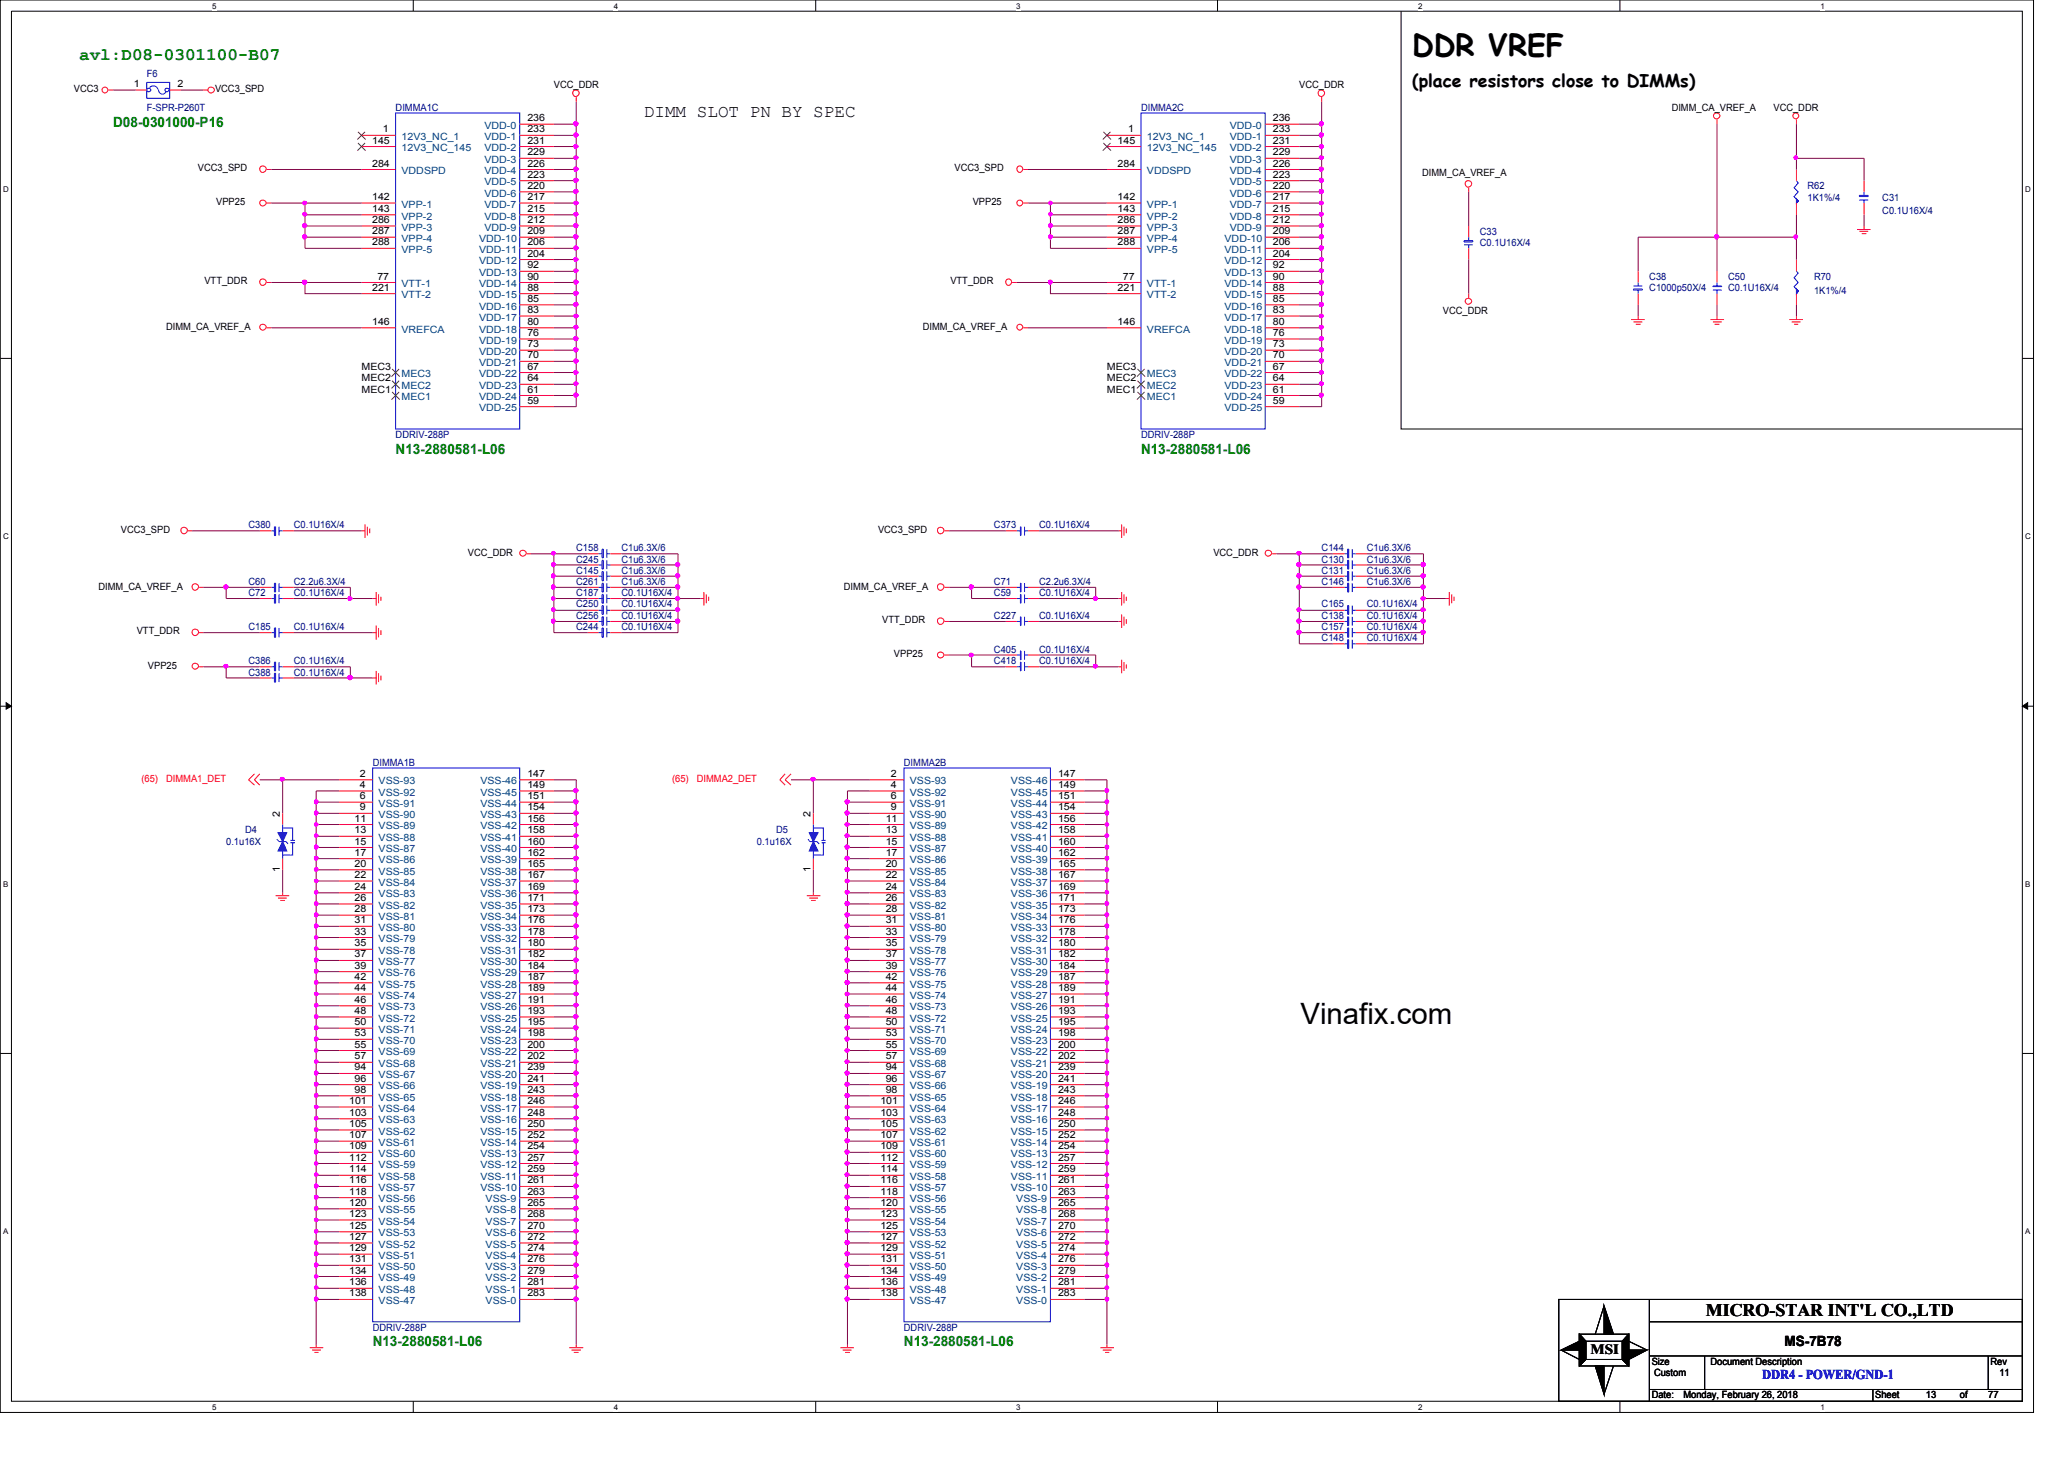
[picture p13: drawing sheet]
<svg xmlns="http://www.w3.org/2000/svg" width="297mm" height="210mm" viewBox="0 0 297 210" stroke-linecap="round" stroke-linejoin="round" font-family="sans-serif">
<defs><g id="words">
<text font-size="4.3" x="203.2" y="8">DDR VREF</text>
<text font-size="4.2" x="187.1" y="147.3">Vinafix.com</text>
<text font-size="2.5" fill="#008000" x="11.4" y="8.6">avl:D08-0301100-B07</text>
<g font-size="2.5">
<text x="92.7" y="16.8">DIMM SLOT PN BY SPEC</text>
<text x="203.2" y="12.4">(place resistors close to DIMMs)</text>
<text x="245.5" y="189.3">MICRO-STAR INT'L CO.,LTD</text>
</g>
<g font-size="2" fill="#008000">
<text x="16.3" y="18.2">D08-0301000-P16</text>
<text x="56.9" y="65.4">N13-2880581-L06</text>
<text x="164.2" y="65.4">N13-2880581-L06</text>
<text x="53.6" y="193.7">N13-2880581-L06</text>
<text x="130.1" y="193.7">N13-2880581-L06</text>
</g>
<g font-size="2">
<text x="228.9" y="194.7">MSI</text>
<text x="256.8" y="193.7">MS-7B78</text>
</g>
<text font-size="1.9" fill="#00f" x="253.6" y="198.4">DDR4 - POWER/GND-1</text>
<g font-size="1.4" fill="#000080">
<text x="21.1" y="11">F6</text>
<text x="21.1" y="15.9">F-SPR-P260T</text>
<text x="56.9" y="15.9">DIMMA1C</text>
<text x="164.2" y="15.9">DIMMA2C</text>
<text x="260.1" y="27.3">R62</text>
<text x="260.1" y="28.9">1K1%/4</text>
<text x="270.9" y="28.9">C31</text>
<text x="213" y="33.8">C33</text>
<text x="213" y="35.4">C0.1U16X/4</text>
<text x="270.9" y="30.8">C0.1U16X/4</text>
<text x="237.4" y="40.3">C38</text>
<text x="237.4" y="41.9">C1000p50X/4</text>
<text x="248.7" y="40.3">C50</text>
<text x="248.7" y="41.9">C0.1U16X/4</text>
<text x="261.1" y="40.3">R70</text>
<text x="261.1" y="42.2">1K1%/4</text>
<text x="56.9" y="63">DDRIV-288P</text>
<text x="164.2" y="63">DDRIV-288P</text>
<text x="35.8" y="76">C380</text>
<text x="42.3" y="76">C0.1U16X/4</text>
<text x="143" y="76">C373</text>
<text x="149.6" y="76">C0.1U16X/4</text>
<text x="82.9" y="82.5">C145</text>
<text x="82.9" y="80.9">C245</text>
<text x="82.9" y="79.2">C158</text>
<text x="89.4" y="82.5">C1u6.3X/6</text>
<text x="89.4" y="80.9">C1u6.3X/6</text>
<text x="89.4" y="79.2">C1u6.3X/6</text>
<text x="190.2" y="80.9">C130</text>
<text x="190.2" y="82.5">C131</text>
<text x="190.2" y="79.2">C144</text>
<text x="196.7" y="80.9">C1u6.3X/6</text>
<text x="196.7" y="82.5">C1u6.3X/6</text>
<text x="196.7" y="79.2">C1u6.3X/6</text>
<text x="35.8" y="85.8">C72</text>
<text x="35.8" y="84.2">C60</text>
<text x="42.3" y="85.8">C0.1U16X/4</text>
<text x="42.3" y="84.2">C2.2u6.3X/4</text>
<text x="82.9" y="85.8">C187</text>
<text x="82.9" y="87.4">C250</text>
<text x="82.9" y="84.2">C261</text>
<text x="82.9" y="89.1">C256</text>
<text x="89.4" y="85.8">C0.1U16X/4</text>
<text x="89.4" y="87.4">C0.1U16X/4</text>
<text x="89.4" y="84.2">C1u6.3X/6</text>
<text x="89.4" y="89.1">C0.1U16X/4</text>
<text x="143" y="84.2">C71</text>
<text x="143" y="85.8">C59</text>
<text x="143" y="89.1">C227</text>
<text x="149.6" y="84.2">C2.2u6.3X/4</text>
<text x="149.6" y="85.8">C0.1U16X/4</text>
<text x="149.6" y="89.1">C0.1U16X/4</text>
<text x="190.2" y="87.4">C165</text>
<text x="190.2" y="84.2">C146</text>
<text x="190.2" y="89.1">C138</text>
<text x="196.7" y="87.4">C0.1U16X/4</text>
<text x="196.7" y="84.2">C1u6.3X/6</text>
<text x="196.7" y="89.1">C0.1U16X/4</text>
<text x="35.8" y="90.7">C185</text>
<text x="35.8" y="95.5">C386</text>
<text x="42.3" y="90.7">C0.1U16X/4</text>
<text x="42.3" y="95.5">C0.1U16X/4</text>
<text x="82.9" y="90.7">C244</text>
<text x="89.4" y="90.7">C0.1U16X/4</text>
<text x="143" y="95.5">C418</text>
<text x="143" y="93.9">C405</text>
<text x="149.6" y="95.5">C0.1U16X/4</text>
<text x="149.6" y="93.9">C0.1U16X/4</text>
<text x="190.2" y="90.7">C157</text>
<text x="190.2" y="92.3">C148</text>
<text x="196.7" y="90.7">C0.1U16X/4</text>
<text x="196.7" y="92.3">C0.1U16X/4</text>
<text x="35.8" y="97.2">C388</text>
<text x="42.3" y="97.2">C0.1U16X/4</text>
<text x="53.6" y="110.2">DIMMA1B</text>
<text x="130.1" y="110.2">DIMMA2B</text>
<text x="35.3" y="119.9">D4</text>
<text x="111.7" y="119.9">D5</text>
<text x="32.6" y="121.6">0.1u16X</text>
<text x="108.9" y="121.6">0.1u16X</text>
<text x="53.6" y="191.4">DDRIV-288P</text>
<text x="130.1" y="191.4">DDRIV-288P</text>
</g>
<g font-size="1.4">
<text x="10.6" y="13.3">VCC3</text>
<text x="19.3" y="12.5">1</text>
<text x="25.5" y="12.5">2</text>
<text x="30.9" y="13.3">VCC3_SPD</text>
<text x="75.9" y="17.4">236</text>
<text x="79.7" y="12.6">VCC_DDR</text>
<text x="183.2" y="17.4">236</text>
<text x="187" y="12.6">VCC_DDR</text>
<text x="240.6" y="15.9">DIMM_CA_VREF_A</text>
<text x="255.2" y="15.9">VCC_DDR</text>
<text x="53.5" y="20.7">145</text>
<text x="53.5" y="24">284</text>
<text x="55.1" y="19">1</text>
<text x="75.9" y="19">233</text>
<text x="75.9" y="20.7">231</text>
<text x="75.9" y="22.4">229</text>
<text x="75.9" y="24">226</text>
<text x="160.8" y="20.7">145</text>
<text x="160.8" y="24">284</text>
<text x="162.3" y="19">1</text>
<text x="183.2" y="19">233</text>
<text x="183.2" y="20.7">231</text>
<text x="183.2" y="22.4">229</text>
<text x="183.2" y="24">226</text>
<text x="28.5" y="24.6">VCC3_SPD</text>
<text x="31.1" y="29.5">VPP25</text>
<text x="53.5" y="28.8">142</text>
<text x="75.9" y="25.6">223</text>
<text x="75.9" y="27.2">220</text>
<text x="75.9" y="28.8">217</text>
<text x="137.4" y="24.6">VCC3_SPD</text>
<text x="140" y="29.5">VPP25</text>
<text x="160.8" y="28.8">142</text>
<text x="183.2" y="25.6">223</text>
<text x="183.2" y="27.2">220</text>
<text x="183.2" y="28.8">217</text>
<text x="204.7" y="25.3">DIMM_CA_VREF_A</text>
<text x="53.5" y="33.7">287</text>
<text x="53.5" y="32.1">286</text>
<text x="53.5" y="35.3">288</text>
<text x="53.5" y="30.5">143</text>
<text x="75.9" y="30.5">215</text>
<text x="75.9" y="32.1">212</text>
<text x="75.9" y="33.7">209</text>
<text x="75.9" y="35.3">206</text>
<text x="160.8" y="33.7">287</text>
<text x="160.8" y="32.1">286</text>
<text x="160.8" y="35.3">288</text>
<text x="160.8" y="30.5">143</text>
<text x="183.2" y="30.5">215</text>
<text x="183.2" y="32.1">212</text>
<text x="183.2" y="33.7">209</text>
<text x="183.2" y="35.3">206</text>
<text x="29.4" y="40.9">VTT_DDR</text>
<text x="53.5" y="41.8">221</text>
<text x="54.3" y="40.2">77</text>
<text x="75.9" y="36.9">204</text>
<text x="75.9" y="38.6">92</text>
<text x="75.9" y="40.2">90</text>
<text x="75.9" y="41.8">88</text>
<text x="136.8" y="40.9">VTT_DDR</text>
<text x="160.8" y="41.8">221</text>
<text x="161.6" y="40.2">77</text>
<text x="183.2" y="36.9">204</text>
<text x="183.2" y="38.6">92</text>
<text x="183.2" y="40.2">90</text>
<text x="183.2" y="41.8">88</text>
<text x="23.9" y="47.4">DIMM_CA_VREF_A</text>
<text x="53.5" y="46.7">146</text>
<text x="75.9" y="43.4">85</text>
<text x="75.9" y="45">83</text>
<text x="75.9" y="46.7">80</text>
<text x="132.8" y="47.4">DIMM_CA_VREF_A</text>
<text x="160.8" y="46.7">146</text>
<text x="183.2" y="43.4">85</text>
<text x="183.2" y="45">83</text>
<text x="183.2" y="46.7">80</text>
<text x="207.6" y="45.1">VCC_DDR</text>
<text x="52" y="53.2">MEC3</text>
<text x="75.9" y="48.3">76</text>
<text x="75.9" y="50">73</text>
<text x="75.9" y="51.6">70</text>
<text x="75.9" y="53.2">67</text>
<text x="159.3" y="53.2">MEC3</text>
<text x="183.2" y="48.3">76</text>
<text x="183.2" y="50">73</text>
<text x="183.2" y="51.6">70</text>
<text x="183.2" y="53.2">67</text>
<text x="52" y="56.5">MEC1</text>
<text x="52" y="54.9">MEC2</text>
<text x="75.9" y="54.9">64</text>
<text x="75.9" y="56.5">61</text>
<text x="75.9" y="58.1">59</text>
<text x="159.3" y="56.5">MEC1</text>
<text x="159.3" y="54.9">MEC2</text>
<text x="183.2" y="54.9">64</text>
<text x="183.2" y="56.5">61</text>
<text x="183.2" y="58.1">59</text>
<text x="17.4" y="76.7">VCC3_SPD</text>
<text x="126.4" y="76.7">VCC3_SPD</text>
<text x="67.3" y="79.9">VCC_DDR</text>
<text x="174.6" y="79.9">VCC_DDR</text>
<text x="14.2" y="84.8">DIMM_CA_VREF_A</text>
<text x="121.5" y="84.8">DIMM_CA_VREF_A</text>
<text x="127" y="89.7">VTT_DDR</text>
<text x="19.7" y="91.3">VTT_DDR</text>
<text x="128.6" y="94.6">VPP25</text>
<text x="21.3" y="96.2">VPP25</text>
<text x="51.8" y="113.4">4</text>
<text x="51.8" y="111.8">2</text>
<text x="75.9" y="113.4">149</text>
<text x="75.9" y="111.8">147</text>
<text x="128.2" y="113.4">4</text>
<text x="128.2" y="111.8">2</text>
<text x="152.3" y="113.4">149</text>
<text x="152.3" y="111.8">147</text>
<text x="40.3" y="117.5" transform="rotate(-90 40.3 117.5)">2</text>
<text x="51" y="119.9">13</text>
<text x="51" y="118.2">11</text>
<text x="51.8" y="116.6">9</text>
<text x="51.8" y="115">6</text>
<text x="75.9" y="119.9">158</text>
<text x="75.9" y="118.2">156</text>
<text x="75.9" y="116.6">154</text>
<text x="75.9" y="115">151</text>
<text x="116.6" y="117.5" transform="rotate(-90 116.6 117.5)">2</text>
<text x="127.5" y="119.9">13</text>
<text x="127.5" y="118.2">11</text>
<text x="128.2" y="116.6">9</text>
<text x="128.2" y="115">6</text>
<text x="152.3" y="119.9">158</text>
<text x="152.3" y="118.2">156</text>
<text x="152.3" y="116.6">154</text>
<text x="152.3" y="115">151</text>
<text x="40.3" y="125.5" transform="rotate(-90 40.3 125.5)">1</text>
<text x="51" y="124.7">20</text>
<text x="51" y="123.1">17</text>
<text x="51" y="121.5">15</text>
<text x="75.9" y="124.7">165</text>
<text x="75.9" y="123.1">162</text>
<text x="75.9" y="121.5">160</text>
<text x="116.6" y="125.5" transform="rotate(-90 116.6 125.5)">1</text>
<text x="127.5" y="124.7">20</text>
<text x="127.5" y="123.1">17</text>
<text x="127.5" y="121.5">15</text>
<text x="152.3" y="124.7">165</text>
<text x="152.3" y="123.1">162</text>
<text x="152.3" y="121.5">160</text>
<text x="51" y="131.2">28</text>
<text x="51" y="129.6">26</text>
<text x="51" y="128">24</text>
<text x="51" y="126.3">22</text>
<text x="75.9" y="131.2">173</text>
<text x="75.9" y="129.6">171</text>
<text x="75.9" y="128">169</text>
<text x="75.9" y="126.3">167</text>
<text x="127.5" y="131.2">28</text>
<text x="127.5" y="129.6">26</text>
<text x="127.5" y="128">24</text>
<text x="127.5" y="126.3">22</text>
<text x="152.3" y="131.2">173</text>
<text x="152.3" y="129.6">171</text>
<text x="152.3" y="128">169</text>
<text x="152.3" y="126.3">167</text>
<text x="51" y="137.8">37</text>
<text x="51" y="136.1">35</text>
<text x="51" y="134.5">33</text>
<text x="51" y="132.8">31</text>
<text x="75.9" y="137.8">182</text>
<text x="75.9" y="136.1">180</text>
<text x="75.9" y="134.5">178</text>
<text x="75.9" y="132.8">176</text>
<text x="127.5" y="137.8">37</text>
<text x="127.5" y="136.1">35</text>
<text x="127.5" y="134.5">33</text>
<text x="127.5" y="132.8">31</text>
<text x="152.3" y="137.8">182</text>
<text x="152.3" y="136.1">180</text>
<text x="152.3" y="134.5">178</text>
<text x="152.3" y="132.8">176</text>
<text x="51" y="142.6">44</text>
<text x="51" y="141">42</text>
<text x="51" y="139.4">39</text>
<text x="75.9" y="142.6">189</text>
<text x="75.9" y="141">187</text>
<text x="75.9" y="139.4">184</text>
<text x="127.5" y="142.6">44</text>
<text x="127.5" y="141">42</text>
<text x="127.5" y="139.4">39</text>
<text x="152.3" y="142.6">189</text>
<text x="152.3" y="141">187</text>
<text x="152.3" y="139.4">184</text>
<text x="51" y="149.1">53</text>
<text x="51" y="147.5">50</text>
<text x="51" y="145.9">48</text>
<text x="51" y="144.3">46</text>
<text x="75.9" y="149.1">198</text>
<text x="75.9" y="147.5">195</text>
<text x="75.9" y="145.9">193</text>
<text x="75.9" y="144.3">191</text>
<text x="127.5" y="149.1">53</text>
<text x="127.5" y="147.5">50</text>
<text x="127.5" y="145.9">48</text>
<text x="127.5" y="144.3">46</text>
<text x="152.3" y="149.1">198</text>
<text x="152.3" y="147.5">195</text>
<text x="152.3" y="145.9">193</text>
<text x="152.3" y="144.3">191</text>
<text x="51" y="155.6">96</text>
<text x="51" y="154">94</text>
<text x="51" y="152.4">57</text>
<text x="51" y="150.7">55</text>
<text x="75.9" y="155.6">241</text>
<text x="75.9" y="154">239</text>
<text x="75.9" y="152.4">202</text>
<text x="75.9" y="150.7">200</text>
<text x="127.5" y="155.6">96</text>
<text x="127.5" y="154">94</text>
<text x="127.5" y="152.4">57</text>
<text x="127.5" y="150.7">55</text>
<text x="152.3" y="155.6">241</text>
<text x="152.3" y="154">239</text>
<text x="152.3" y="152.4">202</text>
<text x="152.3" y="150.7">200</text>
<text x="50.2" y="160.5">103</text>
<text x="50.2" y="158.8">101</text>
<text x="51" y="157.2">98</text>
<text x="75.9" y="160.5">248</text>
<text x="75.9" y="158.8">246</text>
<text x="75.9" y="157.2">243</text>
<text x="126.7" y="160.5">103</text>
<text x="126.7" y="158.8">101</text>
<text x="127.5" y="157.2">98</text>
<text x="152.3" y="160.5">248</text>
<text x="152.3" y="158.8">246</text>
<text x="152.3" y="157.2">243</text>
<text x="50.2" y="167">112</text>
<text x="50.2" y="165.4">109</text>
<text x="50.2" y="163.7">107</text>
<text x="50.2" y="162.1">105</text>
<text x="75.9" y="167">257</text>
<text x="75.9" y="165.4">254</text>
<text x="75.9" y="163.7">252</text>
<text x="75.9" y="162.1">250</text>
<text x="126.7" y="167">112</text>
<text x="126.7" y="165.4">109</text>
<text x="126.7" y="163.7">107</text>
<text x="126.7" y="162.1">105</text>
<text x="152.3" y="167">257</text>
<text x="152.3" y="165.4">254</text>
<text x="152.3" y="163.7">252</text>
<text x="152.3" y="162.1">250</text>
<text x="50.2" y="173.5">120</text>
<text x="50.2" y="171.9">118</text>
<text x="50.2" y="170.3">116</text>
<text x="50.2" y="168.7">114</text>
<text x="75.9" y="170.3">261</text>
<text x="75.9" y="168.7">259</text>
<text x="75.9" y="173.5">265</text>
<text x="75.9" y="171.9">263</text>
<text x="126.7" y="173.5">120</text>
<text x="126.7" y="171.9">118</text>
<text x="126.7" y="170.3">116</text>
<text x="126.7" y="168.7">114</text>
<text x="152.3" y="170.3">261</text>
<text x="152.3" y="168.7">259</text>
<text x="152.3" y="173.5">265</text>
<text x="152.3" y="171.9">263</text>
<text x="50.2" y="178.4">127</text>
<text x="50.2" y="176.8">125</text>
<text x="50.2" y="175.1">123</text>
<text x="75.9" y="178.4">272</text>
<text x="75.9" y="176.8">270</text>
<text x="75.9" y="175.1">268</text>
<text x="126.7" y="178.4">127</text>
<text x="126.7" y="176.8">125</text>
<text x="126.7" y="175.1">123</text>
<text x="152.3" y="178.4">272</text>
<text x="152.3" y="176.8">270</text>
<text x="152.3" y="175.1">268</text>
<text x="50.2" y="184.9">136</text>
<text x="50.2" y="183.2">134</text>
<text x="50.2" y="181.6">131</text>
<text x="50.2" y="180">129</text>
<text x="75.9" y="184.9">281</text>
<text x="75.9" y="183.2">279</text>
<text x="75.9" y="181.6">276</text>
<text x="75.9" y="180">274</text>
<text x="126.7" y="184.9">136</text>
<text x="126.7" y="183.2">134</text>
<text x="126.7" y="181.6">131</text>
<text x="126.7" y="180">129</text>
<text x="152.3" y="184.9">281</text>
<text x="152.3" y="183.2">279</text>
<text x="152.3" y="181.6">276</text>
<text x="152.3" y="180">274</text>
<text x="50.2" y="186.5">138</text>
<text x="75.9" y="186.5">283</text>
<text x="126.7" y="186.5">138</text>
<text x="152.3" y="186.5">283</text>
<text x="237.7" y="196.3">Size</text>
<text x="238" y="198">Custom</text>
<text x="246.2" y="196.3">Document Description</text>
<text x="286.5" y="196.3">Rev</text>
<text x="287.7" y="198">11</text>
<text x="237.7" y="201.2">Date:</text>
<text x="242.3" y="201.2">Monday, February 26, 2018</text>
<text x="269.9" y="201.2">Sheet</text>
<text x="277.2" y="201.2">13</text>
<text x="282.1" y="201.2">of</text>
<text x="286.1" y="201.2">77</text>
</g>
<g font-size="1.4" fill="#004080">
<text x="57.8" y="20.2">12V3_NC_1</text>
<text x="57.8" y="21.8">12V3_NC_145</text>
<text x="69.7" y="18.5">VDD-0</text>
<text x="69.7" y="20.2">VDD-1</text>
<text x="69.7" y="21.8">VDD-2</text>
<text x="69.7" y="23.5">VDD-3</text>
<text x="165.1" y="20.2">12V3_NC_1</text>
<text x="165.1" y="21.8">12V3_NC_145</text>
<text x="177" y="18.5">VDD-0</text>
<text x="177" y="20.2">VDD-1</text>
<text x="177" y="21.8">VDD-2</text>
<text x="177" y="23.5">VDD-3</text>
<text x="57.8" y="29.9">VPP-1</text>
<text x="57.8" y="25.1">VDDSPD</text>
<text x="69.7" y="25.1">VDD-4</text>
<text x="69.7" y="26.7">VDD-5</text>
<text x="69.7" y="28.3">VDD-6</text>
<text x="69.7" y="29.9">VDD-7</text>
<text x="165.1" y="29.9">VPP-1</text>
<text x="165.1" y="25.1">VDDSPD</text>
<text x="177" y="25.1">VDD-4</text>
<text x="177" y="26.7">VDD-5</text>
<text x="177" y="28.3">VDD-6</text>
<text x="177" y="29.9">VDD-7</text>
<text x="57.8" y="34.8">VPP-4</text>
<text x="57.8" y="33.2">VPP-3</text>
<text x="57.8" y="31.6">VPP-2</text>
<text x="69" y="34.8">VDD-10</text>
<text x="69.7" y="31.6">VDD-8</text>
<text x="69.7" y="33.2">VDD-9</text>
<text x="165.1" y="34.8">VPP-4</text>
<text x="165.1" y="33.2">VPP-3</text>
<text x="165.1" y="31.6">VPP-2</text>
<text x="176.2" y="34.8">VDD-10</text>
<text x="177" y="31.6">VDD-8</text>
<text x="177" y="33.2">VDD-9</text>
<text x="57.8" y="41.3">VTT-1</text>
<text x="57.8" y="36.4">VPP-5</text>
<text x="69" y="36.4">VDD-11</text>
<text x="69" y="38">VDD-12</text>
<text x="69" y="39.7">VDD-13</text>
<text x="69" y="41.3">VDD-14</text>
<text x="165.1" y="41.3">VTT-1</text>
<text x="165.1" y="36.4">VPP-5</text>
<text x="176.2" y="36.4">VDD-11</text>
<text x="176.2" y="38">VDD-12</text>
<text x="176.2" y="39.7">VDD-13</text>
<text x="176.2" y="41.3">VDD-14</text>
<text x="57.8" y="42.9">VTT-2</text>
<text x="57.8" y="47.8">VREFCA</text>
<text x="69" y="42.9">VDD-15</text>
<text x="69" y="44.5">VDD-16</text>
<text x="69" y="46.1">VDD-17</text>
<text x="69" y="47.8">VDD-18</text>
<text x="165.1" y="42.9">VTT-2</text>
<text x="165.1" y="47.8">VREFCA</text>
<text x="176.2" y="42.9">VDD-15</text>
<text x="176.2" y="44.5">VDD-16</text>
<text x="176.2" y="46.1">VDD-17</text>
<text x="176.2" y="47.8">VDD-18</text>
<text x="69" y="49.4">VDD-19</text>
<text x="69" y="51.1">VDD-20</text>
<text x="69" y="52.7">VDD-21</text>
<text x="176.2" y="49.4">VDD-19</text>
<text x="176.2" y="51.1">VDD-20</text>
<text x="176.2" y="52.7">VDD-21</text>
<text x="57.8" y="57.6">MEC1</text>
<text x="57.8" y="56">MEC2</text>
<text x="57.8" y="54.3">MEC3</text>
<text x="69" y="54.3">VDD-22</text>
<text x="69" y="56">VDD-23</text>
<text x="69" y="57.6">VDD-24</text>
<text x="69" y="59.2">VDD-25</text>
<text x="165.1" y="57.6">MEC1</text>
<text x="165.1" y="56">MEC2</text>
<text x="165.1" y="54.3">MEC3</text>
<text x="176.2" y="54.3">VDD-22</text>
<text x="176.2" y="56">VDD-23</text>
<text x="176.2" y="57.6">VDD-24</text>
<text x="176.2" y="59.2">VDD-25</text>
<text x="54.5" y="112.9">VSS-93</text>
<text x="69.1" y="112.9">VSS-46</text>
<text x="130.9" y="112.9">VSS-93</text>
<text x="145.5" y="112.9">VSS-46</text>
<text x="54.5" y="119.3">VSS-89</text>
<text x="54.5" y="117.7">VSS-90</text>
<text x="54.5" y="116.1">VSS-91</text>
<text x="54.5" y="114.5">VSS-92</text>
<text x="69.1" y="119.3">VSS-42</text>
<text x="69.1" y="117.7">VSS-43</text>
<text x="69.1" y="116.1">VSS-44</text>
<text x="69.1" y="114.5">VSS-45</text>
<text x="130.9" y="119.3">VSS-89</text>
<text x="130.9" y="117.7">VSS-90</text>
<text x="130.9" y="116.1">VSS-91</text>
<text x="130.9" y="114.5">VSS-92</text>
<text x="145.5" y="119.3">VSS-42</text>
<text x="145.5" y="117.7">VSS-43</text>
<text x="145.5" y="116.1">VSS-44</text>
<text x="145.5" y="114.5">VSS-45</text>
<text x="54.5" y="125.8">VSS-85</text>
<text x="54.5" y="124.2">VSS-86</text>
<text x="54.5" y="122.6">VSS-87</text>
<text x="54.5" y="121">VSS-88</text>
<text x="69.1" y="125.8">VSS-38</text>
<text x="69.1" y="124.2">VSS-39</text>
<text x="69.1" y="122.6">VSS-40</text>
<text x="69.1" y="121">VSS-41</text>
<text x="130.9" y="125.8">VSS-85</text>
<text x="130.9" y="124.2">VSS-86</text>
<text x="130.9" y="122.6">VSS-87</text>
<text x="130.9" y="121">VSS-88</text>
<text x="145.5" y="125.8">VSS-38</text>
<text x="145.5" y="124.2">VSS-39</text>
<text x="145.5" y="122.6">VSS-40</text>
<text x="145.5" y="121">VSS-41</text>
<text x="54.5" y="130.7">VSS-82</text>
<text x="54.5" y="129.1">VSS-83</text>
<text x="54.5" y="127.4">VSS-84</text>
<text x="69.1" y="130.7">VSS-35</text>
<text x="69.1" y="129.1">VSS-36</text>
<text x="69.1" y="127.4">VSS-37</text>
<text x="130.9" y="130.7">VSS-82</text>
<text x="130.9" y="129.1">VSS-83</text>
<text x="130.9" y="127.4">VSS-84</text>
<text x="145.5" y="130.7">VSS-35</text>
<text x="145.5" y="129.1">VSS-36</text>
<text x="145.5" y="127.4">VSS-37</text>
<text x="54.5" y="137.2">VSS-78</text>
<text x="54.5" y="135.6">VSS-79</text>
<text x="54.5" y="133.9">VSS-80</text>
<text x="54.5" y="132.3">VSS-81</text>
<text x="69.1" y="137.2">VSS-31</text>
<text x="69.1" y="135.6">VSS-32</text>
<text x="69.1" y="133.9">VSS-33</text>
<text x="69.1" y="132.3">VSS-34</text>
<text x="130.9" y="137.2">VSS-78</text>
<text x="130.9" y="135.6">VSS-79</text>
<text x="130.9" y="133.9">VSS-80</text>
<text x="130.9" y="132.3">VSS-81</text>
<text x="145.5" y="137.2">VSS-31</text>
<text x="145.5" y="135.6">VSS-32</text>
<text x="145.5" y="133.9">VSS-33</text>
<text x="145.5" y="132.3">VSS-34</text>
<text x="54.5" y="143.7">VSS-74</text>
<text x="54.5" y="142.1">VSS-75</text>
<text x="54.5" y="140.5">VSS-76</text>
<text x="54.5" y="138.9">VSS-77</text>
<text x="69.1" y="143.7">VSS-27</text>
<text x="69.1" y="142.1">VSS-28</text>
<text x="69.1" y="140.5">VSS-29</text>
<text x="69.1" y="138.9">VSS-30</text>
<text x="130.9" y="143.7">VSS-74</text>
<text x="130.9" y="142.1">VSS-75</text>
<text x="130.9" y="140.5">VSS-76</text>
<text x="130.9" y="138.9">VSS-77</text>
<text x="145.5" y="143.7">VSS-27</text>
<text x="145.5" y="142.1">VSS-28</text>
<text x="145.5" y="140.5">VSS-29</text>
<text x="145.5" y="138.9">VSS-30</text>
<text x="54.5" y="148.6">VSS-71</text>
<text x="54.5" y="147">VSS-72</text>
<text x="54.5" y="145.4">VSS-73</text>
<text x="69.1" y="148.6">VSS-24</text>
<text x="69.1" y="147">VSS-25</text>
<text x="69.1" y="145.4">VSS-26</text>
<text x="130.9" y="148.6">VSS-71</text>
<text x="130.9" y="147">VSS-72</text>
<text x="130.9" y="145.4">VSS-73</text>
<text x="145.5" y="148.6">VSS-24</text>
<text x="145.5" y="147">VSS-25</text>
<text x="145.5" y="145.4">VSS-26</text>
<text x="54.5" y="155.1">VSS-67</text>
<text x="54.5" y="153.5">VSS-68</text>
<text x="54.5" y="151.8">VSS-69</text>
<text x="54.5" y="150.2">VSS-70</text>
<text x="69.1" y="155.1">VSS-20</text>
<text x="69.1" y="153.5">VSS-21</text>
<text x="69.1" y="151.8">VSS-22</text>
<text x="69.1" y="150.2">VSS-23</text>
<text x="130.9" y="155.1">VSS-67</text>
<text x="130.9" y="153.5">VSS-68</text>
<text x="130.9" y="151.8">VSS-69</text>
<text x="130.9" y="150.2">VSS-70</text>
<text x="145.5" y="155.1">VSS-20</text>
<text x="145.5" y="153.5">VSS-21</text>
<text x="145.5" y="151.8">VSS-22</text>
<text x="145.5" y="150.2">VSS-23</text>
<text x="54.5" y="161.6">VSS-63</text>
<text x="54.5" y="159.9">VSS-64</text>
<text x="54.5" y="158.3">VSS-65</text>
<text x="54.5" y="156.7">VSS-66</text>
<text x="69.1" y="161.6">VSS-16</text>
<text x="69.1" y="159.9">VSS-17</text>
<text x="69.1" y="158.3">VSS-18</text>
<text x="69.1" y="156.7">VSS-19</text>
<text x="130.9" y="161.6">VSS-63</text>
<text x="130.9" y="159.9">VSS-64</text>
<text x="130.9" y="158.3">VSS-65</text>
<text x="130.9" y="156.7">VSS-66</text>
<text x="145.5" y="161.6">VSS-16</text>
<text x="145.5" y="159.9">VSS-17</text>
<text x="145.5" y="158.3">VSS-18</text>
<text x="145.5" y="156.7">VSS-19</text>
<text x="54.5" y="166.5">VSS-60</text>
<text x="54.5" y="164.8">VSS-61</text>
<text x="54.5" y="163.2">VSS-62</text>
<text x="69.1" y="166.5">VSS-13</text>
<text x="69.1" y="164.8">VSS-14</text>
<text x="69.1" y="163.2">VSS-15</text>
<text x="130.9" y="166.5">VSS-60</text>
<text x="130.9" y="164.8">VSS-61</text>
<text x="130.9" y="163.2">VSS-62</text>
<text x="145.5" y="166.5">VSS-13</text>
<text x="145.5" y="164.8">VSS-14</text>
<text x="145.5" y="163.2">VSS-15</text>
<text x="54.5" y="173">VSS-56</text>
<text x="54.5" y="171.4">VSS-57</text>
<text x="54.5" y="169.8">VSS-58</text>
<text x="54.5" y="168.1">VSS-59</text>
<text x="69.1" y="171.4">VSS-10</text>
<text x="69.1" y="169.8">VSS-11</text>
<text x="69.1" y="168.1">VSS-12</text>
<text x="69.9" y="173">VSS-9</text>
<text x="130.9" y="173">VSS-56</text>
<text x="130.9" y="171.4">VSS-57</text>
<text x="130.9" y="169.8">VSS-58</text>
<text x="130.9" y="168.1">VSS-59</text>
<text x="145.5" y="171.4">VSS-10</text>
<text x="145.5" y="169.8">VSS-11</text>
<text x="145.5" y="168.1">VSS-12</text>
<text x="146.3" y="173">VSS-9</text>
<text x="54.5" y="179.5">VSS-52</text>
<text x="54.5" y="177.9">VSS-53</text>
<text x="54.5" y="176.2">VSS-54</text>
<text x="54.5" y="174.6">VSS-55</text>
<text x="69.9" y="179.5">VSS-5</text>
<text x="69.9" y="177.9">VSS-6</text>
<text x="69.9" y="176.2">VSS-7</text>
<text x="69.9" y="174.6">VSS-8</text>
<text x="130.9" y="179.5">VSS-52</text>
<text x="130.9" y="177.9">VSS-53</text>
<text x="130.9" y="176.2">VSS-54</text>
<text x="130.9" y="174.6">VSS-55</text>
<text x="146.3" y="179.5">VSS-5</text>
<text x="146.3" y="177.9">VSS-6</text>
<text x="146.3" y="176.2">VSS-7</text>
<text x="146.3" y="174.6">VSS-8</text>
<text x="54.5" y="184.3">VSS-49</text>
<text x="54.5" y="182.7">VSS-50</text>
<text x="54.5" y="181.1">VSS-51</text>
<text x="69.9" y="184.3">VSS-2</text>
<text x="69.9" y="182.7">VSS-3</text>
<text x="69.9" y="181.1">VSS-4</text>
<text x="130.9" y="184.3">VSS-49</text>
<text x="130.9" y="182.7">VSS-50</text>
<text x="130.9" y="181.1">VSS-51</text>
<text x="146.3" y="184.3">VSS-2</text>
<text x="146.3" y="182.7">VSS-3</text>
<text x="146.3" y="181.1">VSS-4</text>
<text x="54.5" y="187.6">VSS-47</text>
<text x="54.5" y="186">VSS-48</text>
<text x="69.9" y="187.6">VSS-0</text>
<text x="69.9" y="186">VSS-1</text>
<text x="130.9" y="187.6">VSS-47</text>
<text x="130.9" y="186">VSS-48</text>
<text x="146.3" y="187.6">VSS-0</text>
<text x="146.3" y="186">VSS-1</text>
</g>
<g font-size="1.4" fill="#f00">
<text x="20.4" y="112.4">(65)</text>
<text x="23.9" y="112.4">DIMMA1_DET</text>
<text x="96.7" y="112.4">(65)</text>
<text x="100.3" y="112.4">DIMMA2_DET</text>
</g>
<g font-size="1.1">
<text x="30.5" y="1.3">5</text>
<text x="88.3" y="1.3">4</text>
<text x="146.3" y="1.3">3</text>
<text x="204.1" y="1.3">2</text>
<text x="262" y="1.3">1</text>
<text x=".5" y="27.6">D</text>
<text x="291.5" y="27.6">D</text>
<text x=".5" y="77.6">C</text>
<text x="291.5" y="77.6">C</text>
<text x=".5" y="127.6">B</text>
<text x="291.5" y="127.6">B</text>
<text x=".5" y="177.5">A</text>
<text x="291.5" y="177.5">A</text>
<text x="30.5" y="202.9">5</text>
<text x="88.3" y="202.9">4</text>
<text x="146.3" y="202.9">3</text>
<text x="204.1" y="202.9">2</text>
<text x="262" y="202.9">1</text>
</g>
</g></defs>
<path d="M0 0h292.7v203.2h-292.7zM1.6 1.6h289.4v200h-289.4z" fill="none" stroke="#000" stroke-width=".14"/>
<g fill="#fff">
<path d="M30.5 .3h.6v1.2h-.6z"/>
<path d="M30.5 201.8h.6v1.3h-.6z"/>
</g>
<path d="M59.5 0v1.6M59.5 201.6v1.6" fill="none" stroke="#000" stroke-width=".14"/>
<g fill="#fff">
<path d="M88.3 .3h.6v1.2h-.6z"/>
<path d="M88.3 201.8h.6v1.3h-.6z"/>
</g>
<path d="M117.4 0v1.6M117.4 201.6v1.6" fill="none" stroke="#000" stroke-width=".14"/>
<g fill="#fff">
<path d="M146.3 .3h.6v1.2h-.6z"/>
<path d="M146.3 201.8h.6v1.3h-.6z"/>
</g>
<path d="M175.2 0v1.6M175.2 201.6v1.6" fill="none" stroke="#000" stroke-width=".14"/>
<g fill="#fff">
<path d="M204.1 .3h.6v1.2h-.6z"/>
<path d="M204.1 201.8h.6v1.3h-.6z"/>
</g>
<path d="M233.1 0v1.6M233.1 201.6v1.6" fill="none" stroke="#000" stroke-width=".14"/>
<g fill="#fff">
<path d="M262 .3h.6v1.2h-.6z"/>
<path d="M262 201.8h.6v1.3h-.6z"/>
<path d="M.5 26.6h.7v1.3h-.7z"/>
<path d="M291.5 26.6h.7v1.3h-.7z"/>
<path d="M.5 76.5h.7v1.3h-.7z"/>
<path d="M291.5 76.5h.7v1.3h-.7z"/>
</g>
<path d="M0 51.6h1.6M291 51.6h1.7" fill="none" stroke="#000" stroke-width=".14"/>
<g fill="#fff">
<path d="M.5 126.6h.6v1.2h-.6z"/>
<path d="M291.5 126.6h.6v1.2h-.6z"/>
</g>
<path d="M0 101.6h1.6M.9 101.1l.7 .5-.7 .4zM291 101.6h1.7M291 101.6l.8-.5v.9z" fill="none" stroke="#000" stroke-width=".14"/>
<path d="M.9 101.1l.7 .5-.7 .4zM291 101.6l.8-.5v.9z" fill="#000"/>
<g fill="#fff">
<path d="M.5 176.5h.6v1.3h-.6z"/>
<path d="M291.5 176.5h.6v1.3h-.6z"/>
</g>
<g fill="none" stroke="#000" stroke-width=".14">
<path d="M201.6 1.6v60.1h89.4M0 151.6h1.6M291 151.6h1.7M224.3 186.9h66.7v14.7h-66.7zM224.7 194.2l2.6 1.4M224.7 194.2l2.6-1.2v1.2zM227.3 191.9l.9 1.1v2.6l-.9 .9zM227.3 191.9h7.1v4.6h-7.1zM227.3 191.9l.9 1.1M228.2 193h5.3v2.6h-5.3zM228.2 195.6l-.9 .9M229.6 196.5h1.2v4.1z"/>
<path d="M230.8 187.9l1.4 4h-1.4zM230.8 187.9l-1.2 4M232.2 196.5l-1.4 4.1M233.5 195.6l.9 .9M234.4 194.2h2.6l-2.6 1.4zM234.4 193l2.6 1.2M234.4 191.9v4.6l-.9-.9v-2.6zM234.4 191.9l-.9 1.1M237.4 199.9h53.6M237.4 195.1h53.6M237.4 190.2h53.6M237.4 186.9v14.7"/>
<path d="M245.3 195.1v4.8M269.5 199.9v1.7M286.1 195.1v4.8"/>
</g>
<g fill="none" stroke="#f00" stroke-width=".14">
<path d="M15.6 13h.7M29.2 13h.7M82.9 14v.6M190.2 14v.6M247.1 17.2v.7M258.5 17.2v.7M38.4 24.4h.7M38.4 29.2h.7M147.3 24.4h.7M147.3 29.2h.7M211.4 27v.6M267.3 33h1.9"/>
<path d="M267.6 33.3h1.3M267.9 33.6h.7M268.3 32.5v.5M38.4 47.2h.7M38.4 40.6h.7M145.7 40.6h.6M147.3 47.2h.7M211.4 42.2v.7M234.7 46h2M235.1 46.3h1.2M235.4 46.7h.7M235.8 45.5v.5"/>
<path d="M246.2 46h1.9M246.5 46.3h1.3M246.8 46.7h.6M247.1 45.5v.5M257.5 46h2M257.9 46.3h1.2M258.2 46.7h.6M258.5 45.5v.5M27 76.4h.6M52 76.4h.5M52.5 75.4v2M52.9 75.8v1.2"/>
<path d="M53.2 76v.7M75.8 79.7h.6M135.9 76.4h.7M161 76.4h.4M161.4 75.4v2M161.8 75.8v1.2M162.1 76v.7M183.1 79.7h.6M28.7 95.9h.5M28.7 84.5h.5M28.7 91h.5M37.4 86.1h1.7"/>
<path d="M40.7 86.1h1.6M53.6 86.1h.5M53.6 91h.5M53.6 97.5h.5M54.1 85.2v1.9M54.1 90v2M54.1 96.5v2M54.5 85.5v1.3M54.5 90.3v1.4M54.5 96.9v1.2M54.8 85.9v.5M54.8 90.7v.7"/>
<path d="M54.8 97.2v.7M84.5 86.1h1.6M84.5 87.8h1.6M87.8 86.1h1.6M87.8 87.8h1.6M100.8 86.1h.5M101.3 85.2v1.9M101.6 85.5v1.3M102 85.9v.5M135.9 94.2h.7M135.9 84.5h.7M135.9 89.4h.7"/>
<path d="M144.7 84.5h1.6M148 84.5h1.6M161 86.1h.4M161 89.4h.4M161 95.9h.4M161.4 85.2v1.9M161.4 88.4v1.9M161.4 94.9v2M161.8 85.5v1.3M161.8 88.7v1.3M161.8 95.3v1.2M162.1 85.9v.5"/>
<path d="M162.1 89.1v.6M162.1 95.6v.6M191.8 81.3h1.7M195.1 81.3h1.6M208.1 86.1h.5M208.6 85.2v1.9M208.9 85.5v1.3M209.3 85.9v.5M36.6 111.3l-.8 .9 .8 .7M37.4 111.3l-.8 .9 .8 .7M113 111.3l-.8 .9 .8 .7M113.8 111.3l-.8 .9 .8 .7"/>
<path d="M125.2 118.6h4.9M125.2 117h4.9M125.2 115.4h4.9M125.2 113.8h4.9M125.2 112.2h4.9M151.2 118.6h4.9M151.2 117h4.9M151.2 115.4h4.9M151.2 113.8h4.9M151.2 112.2h4.9M39.7 128.9h1.9M40 129.2h1.3"/>
<path d="M40.3 129.5h.7M40.7 128.4v.5M116.1 128.9h2M116.5 129.2h1.2M116.7 129.5h.7M117.1 128.4v.5M125.2 139.8h4.9M125.2 138.2h4.9M125.2 136.6h4.9M125.2 134.9h4.9M125.2 133.3h4.9M125.2 131.7h4.9"/>
<path d="M125.2 130.1h4.9M125.2 128.4h4.9M125.2 126.7h4.9M125.2 125.1h4.9M125.2 123.5h4.9M125.2 121.9h4.9M125.2 120.3h4.9M151.2 139.8h4.9M151.2 138.2h4.9M151.2 136.6h4.9M151.2 134.9h4.9M151.2 133.3h4.9"/>
<path d="M151.2 131.7h4.9M151.2 130.1h4.9M151.2 128.4h4.9M151.2 126.7h4.9M151.2 125.1h4.9M151.2 123.5h4.9M151.2 121.9h4.9M151.2 120.3h4.9M125.2 159.3h4.9M125.2 157.7h4.9M125.2 156h4.9M125.2 154.4h4.9"/>
<path d="M125.2 152.8h4.9M125.2 143h4.9M125.2 141.4h4.9M125.2 151.1h4.9M125.2 149.5h4.9M125.2 147.9h4.9M125.2 146.3h4.9M125.2 144.7h4.9M151.2 159.3h4.9M151.2 157.7h4.9M151.2 156h4.9M151.2 154.4h4.9"/>
<path d="M151.2 152.8h4.9M151.2 151.1h4.9M151.2 149.5h4.9M151.2 147.9h4.9M151.2 146.3h4.9M151.2 144.7h4.9M151.2 143h4.9M151.2 141.4h4.9M125.2 178.8h4.9M125.2 177.2h4.9M125.2 175.5h4.9M125.2 173.9h4.9"/>
<path d="M125.2 172.3h4.9M125.2 170.7h4.9M125.2 169.1h4.9M125.2 167.4h4.9M125.2 165.8h4.9M125.2 164.2h4.9M125.2 162.6h4.9M125.2 161h4.9M151.2 178.8h4.9M151.2 177.2h4.9M151.2 175.5h4.9M151.2 173.9h4.9"/>
<path d="M151.2 172.3h4.9M151.2 170.7h4.9M151.2 169.1h4.9M151.2 167.4h4.9M151.2 165.8h4.9M151.2 164.2h4.9M151.2 162.6h4.9M151.2 161h4.9M44.6 193.9h1.9M44.9 194.2h1.3M45.3 194.6h.5M45.5 193.5v.4"/>
<path d="M81.9 193.9h2M82.3 194.2h1.3M82.6 194.6h.7M82.9 193.5v.4M120.9 193.9h2M121.3 194.2h1.3M121.6 194.6h.7M122 193.5v.4M125.2 186.9h4.9M125.2 185.3h4.9M125.2 183.6h4.9M125.2 182h4.9"/>
<path d="M125.2 180.4h4.9M151.2 186.9h4.9M151.2 185.3h4.9M151.2 183.6h4.9M151.2 182h4.9M151.2 180.4h4.9M158.4 193.9h1.9M158.7 194.2h1.3M159 194.6h.6M159.3 193.5v.4"/>
<circle cx="15.1" cy="12.9" r=".42"/>
<circle cx="30.4" cy="12.9" r=".45"/>
<circle cx="82.9" cy="13.4" r=".48"/>
<circle cx="190.2" cy="13.4" r=".48"/>
<circle cx="247.1" cy="16.7" r=".45"/>
<circle cx="258.4" cy="16.7" r=".42"/>
<circle cx="37.8" cy="24.3" r=".48"/>
<circle cx="37.9" cy="29.2" r=".45"/>
<circle cx="146.7" cy="24.3" r=".45"/>
<circle cx="146.8" cy="29.2" r=".42"/>
<circle cx="211.3" cy="26.4" r=".48"/>
<circle cx="37.8" cy="40.6" r=".48"/>
<circle cx="37.9" cy="47.1" r=".45"/>
<circle cx="145.1" cy="40.6" r=".45"/>
<circle cx="146.8" cy="47.1" r=".42"/>
<circle cx="211.3" cy="43.3" r=".45"/>
<circle cx="26.5" cy="76.3" r=".48"/>
<circle cx="75.3" cy="79.6" r=".45"/>
<circle cx="135.4" cy="76.3" r=".48"/>
<circle cx="182.6" cy="79.6" r=".45"/>
<circle cx="28.1" cy="84.4" r=".48"/>
<circle cx="28.1" cy="91" r=".48"/>
<circle cx="28.1" cy="95.8" r=".45"/>
<circle cx="135.4" cy="84.4" r=".48"/>
<circle cx="135.4" cy="89.4" r=".48"/>
<circle cx="135.4" cy="94.2" r=".45"/>
</g>
<g fill="#000">
<path d="M224.7 194.2l2.6-1.2v1.2zM230.8 187.9l1.4 4h-1.4zM234.4 194.2h2.6l-2.6 1.4zM229.6 196.5h1.2v4.1z"/>
<path d="M227.3 191.9l.9 1.1v2.6l-.9 .9z" fill-rule="evenodd"/>
<path d="M227.3 191.9l.9 1.1v2.6l-.9 .9z" fill-rule="evenodd"/>
<path d="M227.3 191.9l.9 1.1v2.6l-.9 .9z" fill-rule="evenodd"/>
<path d="M234.4 191.9v4.6l-.9-.9v-2.6z" fill-rule="evenodd"/>
<path d="M234.4 191.9v4.6l-.9-.9v-2.6z" fill-rule="evenodd"/>
<path d="M234.4 191.9v4.6l-.9-.9v-2.6z" fill-rule="evenodd"/>
</g>
<g fill="none" stroke="#00f" stroke-width=".14">
<path d="M39.1 86.1h.4M39.5 85.5h.2v1.3h-.2zM40.2 85.5v1.3M40.2 86.1h.5M86.1 86.1h.6M86.1 87.8h.6M86.7 85.5h.1v1.3h-.1zM86.7 87.1h.1v1.3h-.1zM87.3 85.5v1.3M87.3 86.1h.5M87.3 87.1v1.3M87.3 87.8h.5"/>
<path d="M146.3 84.5h.6M146.9 83.9v1.3zM147.4 83.9v1.3M147.4 84.5h.6M193.5 81.3h.4M193.9 80.6h.2v1.3h-.2zM194.6 80.6v1.3M194.6 81.3h.5M130.1 110.5h21.1v79.7h-21.1z"/>
</g>
<path d="M117.1 121.1l.6 1.3h-1.2z" fill="#00f"/>
<path d="M116.3 120.7l.2 .4h1.1l.3 .3M117.1 121.1l.6 1.3h-1.2z" fill="none" stroke="#00f" stroke-width=".14"/>
<path d="M116.5 119.8h1.2l-.6 1.3z" fill="#00f"/>
<path d="M146.3 86.1h.6M146.9 85.5v1.3zM147.4 85.5v1.3M147.4 86.1h.6M116.5 119.8h1.2l-.6 1.3zM117.1 118.6v1.2M117.1 119.1h1.4v1.8M117.1 122.4v1.1M118.2 121.2h.6M118.2 120.9h.6M118.5 121.2v1.8h-1.4" fill="none" stroke="#00f" stroke-width=".14"/>
<path d="M144.7 86.1h1.6M148 86.1h1.6M117.1 117v1.6M117.1 123.5v1.6" fill="none" stroke="#f00" stroke-width=".14"/>
<path d="M40.7 121.1l.6 1.3h-1.3z" fill="#00f"/>
<path d="M39.8 120.7l.4 .4h1l.2 .3M40.7 121.1l.6 1.3h-1.3z" fill="none" stroke="#00f" stroke-width=".14"/>
<path d="M40 119.8h1.3l-.6 1.3z" fill="#00f"/>
<g fill="none" stroke="#00f" stroke-width=".14">
<path d="M56.9 16.3h17.9v45.4h-17.9zM164.2 16.3h17.9v45.4h-17.9zM210.7 34.6h1.3v.2h-1.3zM210.7 35.2h1.3M211.4 34.1v.5M211.4 35.2v.5M258.5 39l.3 .3-.6 .7 .6 .6-.6 .6 .6 .7-.3 .3M267.6 28.1h1.3v.2h-1.3zM267.6 28.8h1.3M268.3 27.6v.5M268.3 28.8v.4M246.5 41.7h1.3"/>
<path d="M246.5 41.1h1.3v.1h-1.3zM247.1 40.6v.5M247.1 41.7v.5M146.3 76.4h.6M146.9 75.8v1.2zM147.4 75.8v1.2M147.4 76.4h.6M39.1 84.5h.4M39.1 91h.4M39.1 95.9h.4M39.5 83.9h.2v1.3h-.2zM39.5 90.3h.2v1.4h-.2z"/>
<path d="M39.5 95.3h.2v1.2h-.2zM40.2 83.9v1.3M40.2 84.5h.5M40.2 90.3v1.4M40.2 91h.5M40.2 95.3v1.2M40.2 95.9h.5M86.1 84.5h.6M86.1 89.4h.6M86.1 82.9h.6M86.7 83.9h.1v1.3h-.1zM86.7 88.7h.1v1.3h-.1z"/>
<path d="M86.7 82.2h.1v1.4h-.1zM87.3 83.9v1.3M87.3 84.5h.5M87.3 88.7v1.3M87.3 89.4h.5M87.3 82.2v1.4M87.3 82.9h.5M146.3 95.9h.6M146.3 89.4h.6M146.9 95.3v1.2zM146.9 88.7v1.3zM147.4 95.3v1.2"/>
<path d="M147.4 95.9h.6M147.4 88.7v1.3M147.4 89.4h.6M193.5 82.9h.4M193.5 87.8h.4M193.5 84.5h.4M193.9 82.2h.2v1.4h-.2zM193.9 87.1h.2v1.3h-.2zM193.9 83.9h.2v1.3h-.2zM194.6 82.2v1.4M194.6 82.9h.5M194.6 87.1v1.3"/>
<path d="M194.6 87.8h.5M194.6 83.9v1.3M194.6 84.5h.5M40 119.8h1.3l-.6 1.3zM40.7 118.6v1.2M40.7 119.1h1.4v1.8M53.6 110.5h21.2v79.7h-21.2zM40.7 122.4v1.1M41.8 121.2h.7M41.8 120.9h.7M42.1 121.2v1.8h-1.4"/>
</g>
<g fill="none" stroke="#f00" stroke-width=".14">
<path d="M52 19.5h4.9M74.8 17.9h4.9M74.8 19.5h4.9M159.3 19.5h4.9M182.1 17.9h4.9M182.1 19.5h4.9M52 34.1h4.9M52 32.5h4.9M52 35.7h4.9M52 30.9h4.9M52 29.2h4.9M52 21.1h4.9"/>
<path d="M52 24.4h4.9M74.8 21.1h4.9M74.8 22.8h4.9M74.8 24.4h4.9M74.8 26h4.9M74.8 27.6h4.9M74.8 29.2h4.9M74.8 30.9h4.9M74.8 32.5h4.9M74.8 34.1h4.9M74.8 35.7h4.9M74.8 37.3h4.9"/>
<path d="M74.8 39h4.9M159.3 34.1h4.9M159.3 32.5h4.9M159.3 35.7h4.9M159.3 30.9h4.9M159.3 29.2h4.9M159.3 21.1h4.9M159.3 24.4h4.9M182.1 21.1h4.9M182.1 22.8h4.9M182.1 24.4h4.9M182.1 26h4.9"/>
<path d="M182.1 27.6h4.9M182.1 29.2h4.9M182.1 30.9h4.9M182.1 32.5h4.9M182.1 34.1h4.9M182.1 35.7h4.9M182.1 37.3h4.9M182.1 39h4.9M211.4 32.5v1.6M211.4 35.7v1.6M247.1 39v1.6M268.3 26v1.6"/>
<path d="M268.3 29.2v1.7M52 42.2h4.9M52 40.6h4.9M52 47.2h4.9M56.9 56.9h.1M56.9 55.3h.1M56.9 53.6h.1M74.8 40.6h4.9M74.8 42.2h4.9M74.8 43.9h4.9M74.8 45.5h4.9M74.8 47.2h4.9"/>
<path d="M74.8 48.8h4.9M74.8 50.4h4.9M74.8 52h4.9M74.8 53.6h4.9M74.8 55.3h4.9M74.8 56.9h4.9M74.8 58.5h4.9M159.3 42.2h4.9M159.3 40.6h4.9M159.3 47.2h4.9M164.2 56.9h.1M164.2 55.3h.1"/>
<path d="M164.2 53.6h.1M182.1 40.6h4.9M182.1 42.2h4.9M182.1 43.9h4.9M182.1 45.5h4.9M182.1 47.2h4.9M182.1 48.8h4.9M182.1 50.4h4.9M182.1 52h4.9M182.1 53.6h4.9M182.1 55.3h4.9M182.1 56.9h4.9"/>
<path d="M182.1 58.5h4.9M247.1 42.2v1.7M144.7 76.4h1.6M148 76.4h1.6M37.4 84.5h1.7M37.4 91h1.7M37.4 95.9h1.7M40.7 84.5h1.6M40.7 91h1.6M40.7 95.9h1.6M84.5 84.5h1.6M84.5 89.4h1.6"/>
<path d="M84.5 82.9h1.6M87.8 84.5h1.6M87.8 89.4h1.6M87.8 82.9h1.6M144.7 95.9h1.6M144.7 89.4h1.6M148 95.9h1.6M148 89.4h1.6M191.8 82.9h1.7M191.8 87.8h1.7M191.8 84.5h1.7M195.1 82.9h1.6"/>
<path d="M195.1 87.8h1.6M195.1 84.5h1.6M40.7 117v1.6M48.8 118.6h4.8M48.8 117h4.8M48.8 115.4h4.8M48.8 113.8h4.8M48.8 112.2h4.8M74.8 118.6h4.9M74.8 117h4.9M74.8 115.4h4.9M74.8 113.8h4.9"/>
<path d="M74.8 112.2h4.9M40.7 123.5v1.6M48.8 139.8h4.8M48.8 138.2h4.8M48.8 136.6h4.8M48.8 134.9h4.8M48.8 133.3h4.8M48.8 131.7h4.8M48.8 130.1h4.8M48.8 128.4h4.8M48.8 126.7h4.8M48.8 125.1h4.8"/>
<path d="M48.8 123.5h4.8M48.8 121.9h4.8M48.8 120.3h4.8M74.8 139.8h4.9M74.8 138.2h4.9M74.8 136.6h4.9M74.8 134.9h4.9M74.8 133.3h4.9M74.8 131.7h4.9M74.8 130.1h4.9M74.8 128.4h4.9M74.8 126.7h4.9"/>
<path d="M74.8 125.1h4.9M74.8 123.5h4.9M74.8 121.9h4.9M74.8 120.3h4.9M48.8 159.3h4.8M48.8 157.7h4.8M48.8 156h4.8M48.8 154.4h4.8M48.8 152.8h4.8M48.8 143h4.8M48.8 141.4h4.8M48.8 151.1h4.8"/>
<path d="M48.8 149.5h4.8M48.8 147.9h4.8M48.8 146.3h4.8M48.8 144.7h4.8M74.8 159.3h4.9M74.8 157.7h4.9M74.8 156h4.9M74.8 154.4h4.9M74.8 152.8h4.9M74.8 151.1h4.9M74.8 149.5h4.9M74.8 147.9h4.9"/>
<path d="M74.8 146.3h4.9M74.8 144.7h4.9M74.8 143h4.9M74.8 141.4h4.9M48.8 178.8h4.8M48.8 177.2h4.8M48.8 175.5h4.8M48.8 173.9h4.8M48.8 172.3h4.8M48.8 170.7h4.8M48.8 169.1h4.8M48.8 167.4h4.8"/>
<path d="M48.8 165.8h4.8M48.8 164.2h4.8M48.8 162.6h4.8M48.8 161h4.8M74.8 178.8h4.9M74.8 177.2h4.9M74.8 175.5h4.9M74.8 173.9h4.9M74.8 172.3h4.9M74.8 170.7h4.9M74.8 169.1h4.9M74.8 167.4h4.9"/>
<path d="M74.8 165.8h4.9M74.8 164.2h4.9M74.8 162.6h4.9M74.8 161h4.9M48.8 186.9h4.8M48.8 185.3h4.8M48.8 183.6h4.8M48.8 182h4.8M48.8 180.4h4.8M74.8 186.9h4.9M74.8 185.3h4.9M74.8 183.6h4.9"/>
<path d="M74.8 182h4.9M74.8 180.4h4.9"/>
</g>
<g fill="none" stroke="#804000" stroke-width=".14">
<path d="M51.5 19l1.1 1.1M52.5 19l-1.1 1.1M158.8 19l1.1 1.1M159.8 19l-1.1 1.1M51.5 20.6l1.1 1.1M52.5 20.6l-1.1 1.1M158.8 20.6l1.1 1.1M159.8 20.6l-1.1 1.1M56.4 56.4l1.1 1.1M56.4 54.8l1.1 1.1M56.4 53.1l1.1 1.1M57.4 56.4l-1.1 1.1"/>
<path d="M57.4 54.8l-1.1 1.1M57.4 53.1l-1.1 1.1M163.7 56.4l1.1 1.1M163.7 54.8l1.1 1.1M163.7 53.1l1.1 1.1M164.7 56.4l-1.1 1.1M164.7 54.8l-1.1 1.1M164.7 53.1l-1.1 1.1"/>
</g>
<path d="M258.5 41.6l.3 .3-.3 .3v-.6l.3 .3z" fill-rule="evenodd" fill="#00f"/>
<g fill="none" stroke="#00f" stroke-width=".14">
<path d="M21.1 11.9h3.3v2.2h-3.3zM21.5 12.6a.68 .68 0 0 1 .7-.2 .68 .68 0 0 1 .5 .5M22.8 12.9a.56 .56 0 0 0 .4 .6 .56 .56 0 0 0 .7-.4M258.5 26l.3 .3-.6 .7 .6 .6-.6 .7 .6 .7-.3 .2M258.5 41.6l.3 .3-.3 .3v-.6l.3 .3zM193.5 79.7h.4M193.9 79h.2v1.3h-.2zM194.6 79v1.3M194.6 79.7h.5M39.1 97.5h.4M39.5 96.9h.2v1.2h-.2zM40.2 96.9v1.2"/>
<path d="M40.2 97.5h.5M86.1 91h.6M86.7 90.3h.1v1.4h-.1zM87.3 90.3v1.4M87.3 91h.5M146.3 94.2h.6M146.9 93.6v1.3zM147.4 93.6v1.3M147.4 94.2h.6M193.5 91h.4M193.9 90.3h.2v1.4h-.2zM194.6 90.3v1.4"/>
<path d="M194.6 91h.5"/>
<circle cx="21.4" cy="13" r=".28"/>
<circle cx="24.1" cy="13" r=".28"/>
</g>
<g fill="none" stroke="#f00" stroke-width=".14">
<path d="M19.5 13h1.6M24.4 13h1.6M258.5 37.3v1.7M258.5 42.2v1.7M191.8 79.7h1.7M195.1 79.7h1.6M37.4 97.5h1.7M40.7 97.5h1.6M84.5 91h1.6M87.8 91h1.6M144.7 94.2h1.6M148 94.2h1.6"/>
<path d="M191.8 91h1.7M195.1 91h1.6"/>
</g>
<path d="M258.5 28.6l.3 .4-.3 .2v-.6l.3 .4z" fill-rule="evenodd" fill="#00f"/>
<g fill="none" stroke="#00f" stroke-width=".14">
<path d="M258.5 28.6l.3 .4-.3 .2v-.6l.3 .4zM235.1 41.1h1.2M235.1 41.6h1.2v.1h-1.2zM235.8 41.7v.5M235.8 40.6v.5M39.1 76.4h.4M39.5 75.8h.2v1.2h-.2zM40.2 75.8v1.2M40.2 76.4h.5M86.1 79.7h.6M86.7 79h.1v1.3h-.1zM87.3 79v1.3"/>
<path d="M87.3 79.7h.5M86.1 81.3h.6M86.7 80.6h.1v1.3h-.1zM87.3 80.6v1.3M87.3 81.3h.5M193.5 89.4h.4M193.5 92.6h.4M193.9 88.7h.2v1.3h-.2zM193.9 92h.2v1.3h-.2zM194.6 88.7v1.3M194.6 89.4h.5M194.6 92v1.3"/>
<path d="M194.6 92.6h.5"/>
</g>
<g fill="none" stroke="#f00" stroke-width=".14">
<path d="M235.8 39v1.6M258.5 29.2v1.7M258.5 24.4v1.6M235.8 42.2v1.7M37.4 76.4h1.7M40.7 76.4h1.6M84.5 79.7h1.6M87.8 79.7h1.6M84.5 81.3h1.6M87.8 81.3h1.6M191.8 89.4h1.7M191.8 92.6h1.7"/>
<path d="M195.1 89.4h1.6M195.1 92.6h1.6"/>
</g>
<path d="M79.7 87.8v3.2" fill="none" stroke="#800040" stroke-width=".14"/>
<circle cx="79.6" cy="89.4" r=".28" fill="#f0f"/>
<circle cx="79.6" cy="89.4" r=".28" fill="none" stroke="#f0f" stroke-width=".14"/>
<path d="M97.6 79.7v1.6M84.5 82.9h-4.8v1.6h4.8M97.6 82.9v1.6M97.6 86.1v1.7" fill="none" stroke="#800040" stroke-width=".14"/>
<circle cx="79.6" cy="84.4" r=".28" fill="#f0f"/>
<circle cx="79.6" cy="84.4" r=".28" fill="none" stroke="#f0f" stroke-width=".14"/>
<circle cx="79.6" cy="82.8" r=".28" fill="#f0f"/>
<circle cx="79.6" cy="82.8" r=".28" fill="none" stroke="#f0f" stroke-width=".14"/>
<path d="M79.7 79.7v1.6" fill="none" stroke="#800040" stroke-width=".14"/>
<circle cx="79.6" cy="81.2" r=".28" fill="#f0f"/>
<circle cx="79.6" cy="81.2" r=".28" fill="none" stroke="#f0f" stroke-width=".14"/>
<path d="M79.5 79.4h.3l.1 .2-.3 .2-.2-.2z" fill-rule="evenodd" fill="#f0f"/>
<path d="M79.5 79.4h.3l.1 .2-.3 .2-.2-.2z" fill="none" stroke="#f0f" stroke-width=".14"/>
<path d="M16.3 13h3.2M26 13h3.2M136.6 76.4h8.1M149.6 76.4h11.4M79.7 84.5v1.6M156.1 113.8h3.2v1.6M156.1 112.2h3.2M156.1 173.9h3.2" fill="none" stroke="#800040" stroke-width=".14"/>
<circle cx="159.3" cy="173.9" r=".28" fill="#f0f"/>
<circle cx="159.3" cy="173.9" r=".28" fill="none" stroke="#f0f" stroke-width=".14"/>
<path d="M156.1 175.5h3.2" fill="none" stroke="#800040" stroke-width=".14"/>
<path d="M159.2 175.3h.3l.1 .2-.3 .3-.3-.3z" fill-rule="evenodd" fill="#f0f"/>
<path d="M159.2 175.3h.3l.1 .2-.3 .3-.3-.3z" fill="none" stroke="#f0f" stroke-width=".14"/>
<path d="M156.1 125.1h3.2M156.1 126.7h3.2M156.1 180.4h3.2M156.1 182h3.2" fill="none" stroke="#800040" stroke-width=".14"/>
<path d="M159.2 126.5l.3 .1 .1 .1-.3 .3-.3-.3z" fill-rule="evenodd" fill="#f0f"/>
<path d="M159.2 126.5l.3 .1 .1 .1-.3 .3-.3-.3z" fill="none" stroke="#f0f" stroke-width=".14"/>
<path d="M156.1 136.6h3.2" fill="none" stroke="#800040" stroke-width=".14"/>
<path d="M159.2 136.3h.3l.1 .2-.3 .2-.3-.2z" fill-rule="evenodd" fill="#f0f"/>
<path d="M159.2 136.3h.3l.1 .2-.3 .2-.3-.2z" fill="none" stroke="#f0f" stroke-width=".14"/>
<path d="M156.1 138.2h3.2M156.1 151.1h3.2M156.1 152.8h3.2M156.1 170.7h3.2M156.1 172.3h3.2" fill="none" stroke="#800040" stroke-width=".14"/>
<circle cx="159.3" cy="172.2" r=".28" fill="#f0f"/>
<circle cx="159.3" cy="172.2" r=".28" fill="none" stroke="#f0f" stroke-width=".14"/>
<path d="M156.1 115.4h3.2M156.1 118.6h3.2M156.1 120.3h3.2M156.1 141.4h3.2M156.1 143h3.2M156.1 178.8h3.2" fill="none" stroke="#800040" stroke-width=".14"/>
<path d="M159.2 142.8h.3l.1 .2-.3 .3-.3-.3z" fill-rule="evenodd" fill="#f0f"/>
<path d="M159.2 142.8h.3l.1 .2-.3 .3-.3-.3z" fill="none" stroke="#f0f" stroke-width=".14"/>
<path d="M156.1 156h3.2" fill="none" stroke="#800040" stroke-width=".14"/>
<circle cx="159.3" cy="156" r=".28" fill="#f0f"/>
<circle cx="159.3" cy="156" r=".28" fill="none" stroke="#f0f" stroke-width=".14"/>
<path d="M156.1 123.5h3.2M156.1 128.4h3.2M156.1 139.8h3.2M156.1 157.7h3.2M156.1 177.2h3.2M156.1 183.6h3.2M156.1 185.3h3.2" fill="none" stroke="#800040" stroke-width=".14"/>
<path d="M159.2 185l.3 .1 .1 .2-.3 .2-.3-.2z" fill-rule="evenodd" fill="#f0f"/>
<path d="M159.2 185l.3 .1 .1 .2-.3 .2-.3-.2z" fill="none" stroke="#f0f" stroke-width=".14"/>
<path d="M156.1 117h3.2M156.1 121.9h3.2M156.1 130.1h3.2M156.1 131.7h3.2M156.1 133.3h3.2M156.1 134.9h3.2M156.1 154.4h3.2M156.1 144.7h3.2M156.1 159.3h3.2M156.1 164.2h3.2M156.1 165.8h3.2" fill="none" stroke="#800040" stroke-width=".14"/>
<path d="M159.2 134.7h.3l.1 .2-.3 .2-.3-.2z" fill-rule="evenodd" fill="#f0f"/>
<path d="M159.2 134.7h.3l.1 .2-.3 .2-.3-.2z" fill="none" stroke="#f0f" stroke-width=".14"/>
<path d="M156.1 146.3h3.2" fill="none" stroke="#800040" stroke-width=".14"/>
<circle cx="159.3" cy="146.3" r=".28" fill="#f0f"/>
<circle cx="159.3" cy="146.3" r=".28" fill="none" stroke="#f0f" stroke-width=".14"/>
<path d="M156.1 147.9h3.2" fill="none" stroke="#800040" stroke-width=".14"/>
<circle cx="159.3" cy="147.9" r=".28" fill="#f0f"/>
<circle cx="159.3" cy="147.9" r=".28" fill="none" stroke="#f0f" stroke-width=".14"/>
<path d="M156.1 149.5h3.2" fill="none" stroke="#800040" stroke-width=".14"/>
<circle cx="159.3" cy="149.5" r=".28" fill="#f0f"/>
<circle cx="159.3" cy="149.5" r=".28" fill="none" stroke="#f0f" stroke-width=".14"/>
<path d="M156.1 161h3.2" fill="none" stroke="#800040" stroke-width=".14"/>
<path d="M159.2 160.6l.3 .1 .1 .2-.3 .2-.3-.2z" fill-rule="evenodd" fill="#f0f"/>
<path d="M159.2 160.6l.3 .1 .1 .2-.3 .2-.3-.2z" fill="none" stroke="#f0f" stroke-width=".14"/>
<path d="M156.1 167.4h3.2M156.1 169.1h3.2M156.1 162.6h3.2" fill="none" stroke="#800040" stroke-width=".14"/>
<circle cx="159.3" cy="162.5" r=".28" fill="#f0f"/>
<circle cx="159.3" cy="162.5" r=".28" fill="none" stroke="#f0f" stroke-width=".14"/>
<path d="M159.3 112.2v1.6M156.1 186.9h3.2" fill="none" stroke="#800040" stroke-width=".14"/>
<circle cx="159.3" cy="113.7" r=".28" fill="#f0f"/>
<circle cx="159.3" cy="113.7" r=".28" fill="none" stroke="#f0f" stroke-width=".14"/>
<path d="M159.3 125.1v1.6M159.3 136.6v1.6M159.3 173.9v1.6M159.3 180.4v1.6" fill="none" stroke="#800040" stroke-width=".14"/>
<circle cx="159.3" cy="138.1" r=".28" fill="#f0f"/>
<circle cx="159.3" cy="138.1" r=".28" fill="none" stroke="#f0f" stroke-width=".14"/>
<path d="M159.3 151.1v1.7" fill="none" stroke="#800040" stroke-width=".14"/>
<path d="M159.2 150.9h.3l.1 .2-.3 .3-.3-.3z" fill-rule="evenodd" fill="#f0f"/>
<path d="M159.2 150.9h.3l.1 .2-.3 .3-.3-.3z" fill="none" stroke="#f0f" stroke-width=".14"/>
<path d="M159.3 170.7v1.6M159.3 178.8v1.6" fill="none" stroke="#800040" stroke-width=".14"/>
<circle cx="159.3" cy="178.8" r=".28" fill="#f0f"/>
<circle cx="159.3" cy="178.8" r=".28" fill="none" stroke="#f0f" stroke-width=".14"/>
<circle cx="159.3" cy="180.4" r=".28" fill="#f0f"/>
<circle cx="159.3" cy="180.4" r=".28" fill="none" stroke="#f0f" stroke-width=".14"/>
<path d="M159.3 118.6v1.7" fill="none" stroke="#800040" stroke-width=".14"/>
<path d="M159.2 118.4h.3l.1 .2-.3 .3-.3-.3z" fill-rule="evenodd" fill="#f0f"/>
<path d="M159.2 118.4h.3l.1 .2-.3 .3-.3-.3z" fill="none" stroke="#f0f" stroke-width=".14"/>
<path d="M159.2 120h.3l.1 .2-.3 .3-.3-.3z" fill-rule="evenodd" fill="#f0f"/>
<path d="M159.2 120h.3l.1 .2-.3 .3-.3-.3z" fill="none" stroke="#f0f" stroke-width=".14"/>
<path d="M159.3 123.5v1.6M159.3 141.4v1.6M159.3 156v1.7" fill="none" stroke="#800040" stroke-width=".14"/>
<circle cx="159.3" cy="123.5" r=".28" fill="#f0f"/>
<circle cx="159.3" cy="123.5" r=".28" fill="none" stroke="#f0f" stroke-width=".14"/>
<circle cx="159.3" cy="125.1" r=".28" fill="#f0f"/>
<circle cx="159.3" cy="125.1" r=".28" fill="none" stroke="#f0f" stroke-width=".14"/>
<path d="M159.3 126.7v1.7M159.3 138.2v1.6M159.3 152.8v1.6M159.3 175.5v1.7M159.3 183.6v1.7" fill="none" stroke="#800040" stroke-width=".14"/>
<path d="M159.2 152.5l.3 .1 .1 .1-.3 .3-.3-.3z" fill-rule="evenodd" fill="#f0f"/>
<path d="M159.2 152.5l.3 .1 .1 .1-.3 .3-.3-.3z" fill="none" stroke="#f0f" stroke-width=".14"/>
<circle cx="159.3" cy="154.4" r=".28" fill="#f0f"/>
<circle cx="159.3" cy="154.4" r=".28" fill="none" stroke="#f0f" stroke-width=".14"/>
<path d="M159.3 143v1.7M159.3 157.7v1.6M159.3 172.3v1.6" fill="none" stroke="#800040" stroke-width=".14"/>
<circle cx="159.3" cy="157.6" r=".28" fill="#f0f"/>
<circle cx="159.3" cy="157.6" r=".28" fill="none" stroke="#f0f" stroke-width=".14"/>
<path d="M159.2 159l.3 .1 .1 .2-.3 .2-.3-.2z" fill-rule="evenodd" fill="#f0f"/>
<path d="M159.2 159l.3 .1 .1 .2-.3 .2-.3-.2z" fill="none" stroke="#f0f" stroke-width=".14"/>
<path d="M159.3 177.2v1.6" fill="none" stroke="#800040" stroke-width=".14"/>
<path d="M159.2 176.9h.3l.1 .2-.3 .3-.3-.3z" fill-rule="evenodd" fill="#f0f"/>
<path d="M159.2 176.9h.3l.1 .2-.3 .3-.3-.3z" fill="none" stroke="#f0f" stroke-width=".14"/>
<path d="M159.3 115.4v1.6" fill="none" stroke="#800040" stroke-width=".14"/>
<circle cx="159.3" cy="115.3" r=".28" fill="#f0f"/>
<circle cx="159.3" cy="115.3" r=".28" fill="none" stroke="#f0f" stroke-width=".14"/>
<circle cx="159.3" cy="117" r=".28" fill="#f0f"/>
<circle cx="159.3" cy="117" r=".28" fill="none" stroke="#f0f" stroke-width=".14"/>
<path d="M159.3 120.3v1.6" fill="none" stroke="#800040" stroke-width=".14"/>
<circle cx="159.3" cy="121.9" r=".28" fill="#f0f"/>
<circle cx="159.3" cy="121.9" r=".28" fill="none" stroke="#f0f" stroke-width=".14"/>
<path d="M159.3 128.4v1.7" fill="none" stroke="#800040" stroke-width=".14"/>
<path d="M159.2 128.1l.3 .1 .1 .2-.3 .2-.3-.2z" fill-rule="evenodd" fill="#f0f"/>
<path d="M159.2 128.1l.3 .1 .1 .2-.3 .2-.3-.2z" fill="none" stroke="#f0f" stroke-width=".14"/>
<circle cx="159.3" cy="130" r=".28" fill="#f0f"/>
<circle cx="159.3" cy="130" r=".28" fill="none" stroke="#f0f" stroke-width=".14"/>
<path d="M159.3 131.7v1.6M159.3 139.8v1.6" fill="none" stroke="#800040" stroke-width=".14"/>
<circle cx="159.3" cy="139.7" r=".28" fill="#f0f"/>
<circle cx="159.3" cy="139.7" r=".28" fill="none" stroke="#f0f" stroke-width=".14"/>
<circle cx="159.3" cy="141.3" r=".28" fill="#f0f"/>
<circle cx="159.3" cy="141.3" r=".28" fill="none" stroke="#f0f" stroke-width=".14"/>
<path d="M159.3 164.2v1.6M159.3 182v1.6" fill="none" stroke="#800040" stroke-width=".14"/>
<circle cx="159.3" cy="182" r=".28" fill="#f0f"/>
<circle cx="159.3" cy="182" r=".28" fill="none" stroke="#f0f" stroke-width=".14"/>
<path d="M159.2 183.4l.3 .1 .1 .1-.3 .3-.3-.3z" fill-rule="evenodd" fill="#f0f"/>
<path d="M159.2 183.4l.3 .1 .1 .1-.3 .3-.3-.3z" fill="none" stroke="#f0f" stroke-width=".14"/>
<path d="M159.3 133.3v1.6" fill="none" stroke="#800040" stroke-width=".14"/>
<circle cx="159.3" cy="133.2" r=".28" fill="#f0f"/>
<circle cx="159.3" cy="133.2" r=".28" fill="none" stroke="#f0f" stroke-width=".14"/>
<path d="M159.3 117v1.6M159.3 144.7v1.6" fill="none" stroke="#800040" stroke-width=".14"/>
<path d="M159.2 144.4h.3l.1 .2-.3 .3-.3-.3z" fill-rule="evenodd" fill="#f0f"/>
<path d="M159.2 144.4h.3l.1 .2-.3 .3-.3-.3z" fill="none" stroke="#f0f" stroke-width=".14"/>
<path d="M159.3 147.9v1.6M159.3 159.3v1.7M159.3 165.8v3.3" fill="none" stroke="#800040" stroke-width=".14"/>
<circle cx="159.3" cy="165.7" r=".28" fill="#f0f"/>
<circle cx="159.3" cy="165.7" r=".28" fill="none" stroke="#f0f" stroke-width=".14"/>
<path d="M159.2 167.2h.3l.1 .2-.3 .2-.3-.2z" fill-rule="evenodd" fill="#f0f"/>
<path d="M159.2 167.2h.3l.1 .2-.3 .2-.3-.2z" fill="none" stroke="#f0f" stroke-width=".14"/>
<path d="M159.3 130.1v1.6" fill="none" stroke="#800040" stroke-width=".14"/>
<circle cx="159.3" cy="131.6" r=".28" fill="#f0f"/>
<circle cx="159.3" cy="131.6" r=".28" fill="none" stroke="#f0f" stroke-width=".14"/>
<path d="M159.3 162.6v1.6" fill="none" stroke="#800040" stroke-width=".14"/>
<circle cx="159.3" cy="164.1" r=".28" fill="#f0f"/>
<circle cx="159.3" cy="164.1" r=".28" fill="none" stroke="#f0f" stroke-width=".14"/>
<path d="M159.3 134.9v1.7M159.3 146.3v1.6M159.3 149.5v1.6M159.3 161v1.6M159.3 169.1v1.6" fill="none" stroke="#800040" stroke-width=".14"/>
<path d="M159.2 168.8h.3l.1 .2-.3 .3-.3-.3z" fill-rule="evenodd" fill="#f0f"/>
<path d="M159.2 168.8h.3l.1 .2-.3 .3-.3-.3z" fill="none" stroke="#f0f" stroke-width=".14"/>
<circle cx="159.3" cy="170.6" r=".28" fill="#f0f"/>
<circle cx="159.3" cy="170.6" r=".28" fill="none" stroke="#f0f" stroke-width=".14"/>
<path d="M159.3 121.9v1.6M159.3 154.4v1.6M159.3 186.9v6.6" fill="none" stroke="#800040" stroke-width=".14"/>
<circle cx="159.3" cy="186.9" r=".28" fill="#f0f"/>
<circle cx="159.3" cy="186.9" r=".28" fill="none" stroke="#f0f" stroke-width=".14"/>
<path d="M148 29.2h3.2M159.3 185.3v1.6" fill="none" stroke="#800040" stroke-width=".14"/>
<path d="M151 29h.3l.1 .2-.2 .3-.3-.3z" fill-rule="evenodd" fill="#f0f"/>
<path d="M151 29h.3l.1 .2-.2 .3-.3-.3z" fill="none" stroke="#f0f" stroke-width=".14"/>
<path d="M151.2 30.9v1.6" fill="none" stroke="#800040" stroke-width=".14"/>
<circle cx="151.1" cy="32.5" r=".28" fill="#f0f"/>
<circle cx="151.1" cy="32.5" r=".28" fill="none" stroke="#f0f" stroke-width=".14"/>
<path d="M151 30.6h.3l.1 .2-.2 .3-.3-.3z" fill-rule="evenodd" fill="#f0f"/>
<path d="M151 30.6h.3l.1 .2-.2 .3-.3-.3z" fill="none" stroke="#f0f" stroke-width=".14"/>
<path d="M190.2 14.6v3.3M190.2 19.5v1.6M190.2 26v1.6M190.2 50.4v1.6" fill="none" stroke="#800040" stroke-width=".14"/>
<circle cx="190.2" cy="27.5" r=".31" fill="#f0f"/>
<circle cx="190.2" cy="27.5" r=".31" fill="none" stroke="#f0f" stroke-width=".14"/>
<circle cx="190.2" cy="25.9" r=".31" fill="#f0f"/>
<circle cx="190.2" cy="25.9" r=".31" fill="none" stroke="#f0f" stroke-width=".14"/>
<path d="M190.2 17.9v1.6M190.2 24.4v1.6M190.2 43.9v1.6" fill="none" stroke="#800040" stroke-width=".14"/>
<circle cx="190.2" cy="19.4" r=".31" fill="#f0f"/>
<circle cx="190.2" cy="19.4" r=".31" fill="none" stroke="#f0f" stroke-width=".14"/>
<circle cx="190.2" cy="17.8" r=".31" fill="#f0f"/>
<circle cx="190.2" cy="17.8" r=".31" fill="none" stroke="#f0f" stroke-width=".14"/>
<path d="M190.2 32.5v1.6" fill="none" stroke="#800040" stroke-width=".14"/>
<circle cx="190.2" cy="32.5" r=".31" fill="#f0f"/>
<circle cx="190.2" cy="32.5" r=".31" fill="none" stroke="#f0f" stroke-width=".14"/>
<path d="M190.2 40.6v1.6" fill="none" stroke="#800040" stroke-width=".14"/>
<circle cx="190.2" cy="42.2" r=".31" fill="#f0f"/>
<circle cx="190.2" cy="42.2" r=".31" fill="none" stroke="#f0f" stroke-width=".14"/>
<path d="M190.2 39v1.6" fill="none" stroke="#800040" stroke-width=".14"/>
<circle cx="190.2" cy="40.6" r=".31" fill="#f0f"/>
<circle cx="190.2" cy="40.6" r=".31" fill="none" stroke="#f0f" stroke-width=".14"/>
<circle cx="190.2" cy="39" r=".28" fill="#f0f"/>
<circle cx="190.2" cy="39" r=".28" fill="none" stroke="#f0f" stroke-width=".14"/>
<path d="M190.2 30.9v1.6M190.2 48.8v1.6" fill="none" stroke="#800040" stroke-width=".14"/>
<circle cx="190.2" cy="30.8" r=".28" fill="#f0f"/>
<circle cx="190.2" cy="30.8" r=".28" fill="none" stroke="#f0f" stroke-width=".14"/>
<path d="M190.2 22.8v1.6M190.2 56.9v1.6" fill="none" stroke="#800040" stroke-width=".14"/>
<circle cx="190.2" cy="24.3" r=".31" fill="#f0f"/>
<circle cx="190.2" cy="24.3" r=".31" fill="none" stroke="#f0f" stroke-width=".14"/>
<circle cx="190.2" cy="22.7" r=".28" fill="#f0f"/>
<circle cx="190.2" cy="22.7" r=".28" fill="none" stroke="#f0f" stroke-width=".14"/>
<path d="M190.2 21.1v1.7M190.2 29.2v1.7M190.2 37.3v1.7M190.2 47.2v1.6M190.2 52v1.6" fill="none" stroke="#800040" stroke-width=".14"/>
<circle cx="190.2" cy="53.6" r=".28" fill="#f0f"/>
<circle cx="190.2" cy="53.6" r=".28" fill="none" stroke="#f0f" stroke-width=".14"/>
<circle cx="190.2" cy="51.9" r=".31" fill="#f0f"/>
<circle cx="190.2" cy="51.9" r=".31" fill="none" stroke="#f0f" stroke-width=".14"/>
<path d="M190.2 34.1v1.6M190.2 27.6v1.6M190.2 53.6v1.7M190.2 45.5v1.7" fill="none" stroke="#800040" stroke-width=".14"/>
<circle cx="190.2" cy="29.2" r=".28" fill="#f0f"/>
<circle cx="190.2" cy="29.2" r=".28" fill="none" stroke="#f0f" stroke-width=".14"/>
<path d="M190.2 42.2v1.7" fill="none" stroke="#800040" stroke-width=".14"/>
<circle cx="190.2" cy="43.8" r=".31" fill="#f0f"/>
<circle cx="190.2" cy="43.8" r=".31" fill="none" stroke="#f0f" stroke-width=".14"/>
<path d="M190.2 35.7v1.6" fill="none" stroke="#800040" stroke-width=".14"/>
<circle cx="190.2" cy="35.7" r=".31" fill="#f0f"/>
<circle cx="190.2" cy="35.7" r=".31" fill="none" stroke="#f0f" stroke-width=".14"/>
<path d="M187 19.5h3.2M187 50.4h3.2" fill="none" stroke="#800040" stroke-width=".14"/>
<circle cx="190.2" cy="50.3" r=".31" fill="#f0f"/>
<circle cx="190.2" cy="50.3" r=".31" fill="none" stroke="#f0f" stroke-width=".14"/>
<path d="M187 17.9h3.2M187 26h3.2M187 27.6h3.2M187 24.4h3.2M187 52h3.2M187 43.9h3.2M187 45.5h3.2" fill="none" stroke="#800040" stroke-width=".14"/>
<circle cx="190.2" cy="45.5" r=".28" fill="#f0f"/>
<circle cx="190.2" cy="45.5" r=".28" fill="none" stroke="#f0f" stroke-width=".14"/>
<path d="M187 32.5h3.2M187 34.1h3.2" fill="none" stroke="#800040" stroke-width=".14"/>
<circle cx="190.2" cy="34.1" r=".31" fill="#f0f"/>
<circle cx="190.2" cy="34.1" r=".31" fill="none" stroke="#f0f" stroke-width=".14"/>
<path d="M187 39h3.2M187 40.6h3.2M187 42.2h3.2M187 48.8h3.2" fill="none" stroke="#800040" stroke-width=".14"/>
<circle cx="190.2" cy="48.7" r=".31" fill="#f0f"/>
<circle cx="190.2" cy="48.7" r=".31" fill="none" stroke="#f0f" stroke-width=".14"/>
<path d="M187 30.9h3.2M187 22.8h3.2M187 21.1h3.2M187 56.9h3.2M187 58.5h3.2" fill="none" stroke="#800040" stroke-width=".14"/>
<circle cx="190.2" cy="21.1" r=".28" fill="#f0f"/>
<circle cx="190.2" cy="21.1" r=".28" fill="none" stroke="#f0f" stroke-width=".14"/>
<path d="M187 47.2h3.2" fill="none" stroke="#800040" stroke-width=".14"/>
<circle cx="190.2" cy="47.1" r=".28" fill="#f0f"/>
<circle cx="190.2" cy="47.1" r=".28" fill="none" stroke="#f0f" stroke-width=".14"/>
<path d="M187 29.2h3.2M187 37.3h3.2M187 55.3h3.2" fill="none" stroke="#800040" stroke-width=".14"/>
<circle cx="190.2" cy="37.4" r=".28" fill="#f0f"/>
<circle cx="190.2" cy="37.4" r=".28" fill="none" stroke="#f0f" stroke-width=".14"/>
<path d="M151.2 34.1v1.6M151.2 29.2h8.1M159.3 40.6h-8.1v1.6h8.1M187 53.6h3.2" fill="none" stroke="#800040" stroke-width=".14"/>
<circle cx="151.1" cy="34.1" r=".28" fill="#f0f"/>
<circle cx="151.1" cy="34.1" r=".28" fill="none" stroke="#f0f" stroke-width=".14"/>
<path d="M148 24.4h11.3M151.2 29.2v1.7h8.1M151.2 35.7h8.1M159.3 32.5h-8.1v1.6h8.1M187 35.7h3.2M148 47.2h11.3M190.2 55.3v1.6" fill="none" stroke="#800040" stroke-width=".14"/>
<circle cx="190.2" cy="56.8" r=".31" fill="#f0f"/>
<circle cx="190.2" cy="56.8" r=".31" fill="none" stroke="#f0f" stroke-width=".14"/>
<circle cx="190.2" cy="55.2" r=".28" fill="#f0f"/>
<circle cx="190.2" cy="55.2" r=".28" fill="none" stroke="#f0f" stroke-width=".14"/>
<path d="M146.3 40.6h4.9" fill="none" stroke="#800040" stroke-width=".14"/>
<circle cx="151.1" cy="40.6" r=".28" fill="#f0f"/>
<circle cx="151.1" cy="40.6" r=".28" fill="none" stroke="#f0f" stroke-width=".14"/>
<path d="M247.1 34.1h11.4" fill="none" stroke="#800040" stroke-width=".14"/>
<circle cx="258.4" cy="34.1" r=".28" fill="#f0f"/>
<circle cx="258.4" cy="34.1" r=".28" fill="none" stroke="#f0f" stroke-width=".14"/>
<circle cx="247" cy="34.1" r=".31" fill="#f0f"/>
<circle cx="247" cy="34.1" r=".31" fill="none" stroke="#f0f" stroke-width=".14"/>
<path d="M258.5 17.9v4.9h9.8v3.2M258.5 34.1v3.2M258.5 22.8v1.6M268.3 30.9v1.6" fill="none" stroke="#800040" stroke-width=".14"/>
<path d="M258.3 22.5h.3l.1 .2-.3 .2-.2-.2z" fill-rule="evenodd" fill="#f0f"/>
<path d="M258.3 22.5h.3l.1 .2-.3 .2-.2-.2z" fill="none" stroke="#f0f" stroke-width=".14"/>
<path d="M82.9 14.6v3.3M247.1 34.1v4.9M258.5 30.9v3.2M247.1 43.9v1.6M258.5 43.9v1.6" fill="none" stroke="#800040" stroke-width=".14"/>
<circle cx="82.9" cy="17.8" r=".31" fill="#f0f"/>
<circle cx="82.9" cy="17.8" r=".31" fill="none" stroke="#f0f" stroke-width=".14"/>
<path d="M39.1 29.2h4.8M39.1 24.4h12.9M39.1 47.2h12.9M39.1 40.6h12.9" fill="none" stroke="#800040" stroke-width=".14"/>
<circle cx="43.8" cy="40.6" r=".31" fill="#f0f"/>
<circle cx="43.8" cy="40.6" r=".31" fill="none" stroke="#f0f" stroke-width=".14"/>
<path d="M43.9 34.1v1.6M52 29.2h-8.1v1.7" fill="none" stroke="#800040" stroke-width=".14"/>
<circle cx="43.9" cy="30.8" r=".28" fill="#f0f"/>
<circle cx="43.9" cy="30.8" r=".28" fill="none" stroke="#f0f" stroke-width=".14"/>
<circle cx="43.9" cy="29.2" r=".28" fill="#f0f"/>
<circle cx="43.9" cy="29.2" r=".28" fill="none" stroke="#f0f" stroke-width=".14"/>
<path d="M43.9 30.9v3.2" fill="none" stroke="#800040" stroke-width=".14"/>
<circle cx="43.8" cy="34.1" r=".31" fill="#f0f"/>
<circle cx="43.8" cy="34.1" r=".31" fill="none" stroke="#f0f" stroke-width=".14"/>
<circle cx="43.8" cy="32.5" r=".31" fill="#f0f"/>
<circle cx="43.8" cy="32.5" r=".31" fill="none" stroke="#f0f" stroke-width=".14"/>
<path d="M82.9 17.9v1.6M43.9 34.1h8.1M43.9 35.7h8.1M43.9 30.9h8.1M43.9 32.5h8.1M82.9 26v1.6M82.9 50.4v1.6" fill="none" stroke="#800040" stroke-width=".14"/>
<circle cx="82.9" cy="27.5" r=".31" fill="#f0f"/>
<circle cx="82.9" cy="27.5" r=".31" fill="none" stroke="#f0f" stroke-width=".14"/>
<circle cx="82.9" cy="25.9" r=".31" fill="#f0f"/>
<circle cx="82.9" cy="25.9" r=".31" fill="none" stroke="#f0f" stroke-width=".14"/>
<path d="M82.9 24.4v1.6M82.9 43.9v1.6" fill="none" stroke="#800040" stroke-width=".14"/>
<circle cx="82.9" cy="45.5" r=".28" fill="#f0f"/>
<circle cx="82.9" cy="45.5" r=".28" fill="none" stroke="#f0f" stroke-width=".14"/>
<circle cx="82.9" cy="43.8" r=".31" fill="#f0f"/>
<circle cx="82.9" cy="43.8" r=".31" fill="none" stroke="#f0f" stroke-width=".14"/>
<path d="M82.9 32.5v1.6M82.9 40.6v1.6" fill="none" stroke="#800040" stroke-width=".14"/>
<circle cx="82.9" cy="42.2" r=".31" fill="#f0f"/>
<circle cx="82.9" cy="42.2" r=".31" fill="none" stroke="#f0f" stroke-width=".14"/>
<path d="M82.9 39v1.6" fill="none" stroke="#800040" stroke-width=".14"/>
<circle cx="82.9" cy="40.6" r=".31" fill="#f0f"/>
<circle cx="82.9" cy="40.6" r=".31" fill="none" stroke="#f0f" stroke-width=".14"/>
<circle cx="82.9" cy="39" r=".28" fill="#f0f"/>
<circle cx="82.9" cy="39" r=".28" fill="none" stroke="#f0f" stroke-width=".14"/>
<path d="M82.9 48.8v1.6" fill="none" stroke="#800040" stroke-width=".14"/>
<circle cx="82.9" cy="50.3" r=".31" fill="#f0f"/>
<circle cx="82.9" cy="50.3" r=".31" fill="none" stroke="#f0f" stroke-width=".14"/>
<circle cx="82.9" cy="48.7" r=".31" fill="#f0f"/>
<circle cx="82.9" cy="48.7" r=".31" fill="none" stroke="#f0f" stroke-width=".14"/>
<path d="M82.9 30.9v1.6M82.9 22.8v1.6M82.9 56.9v1.6" fill="none" stroke="#800040" stroke-width=".14"/>
<circle cx="82.9" cy="24.3" r=".31" fill="#f0f"/>
<circle cx="82.9" cy="24.3" r=".31" fill="none" stroke="#f0f" stroke-width=".14"/>
<circle cx="82.9" cy="22.7" r=".28" fill="#f0f"/>
<circle cx="82.9" cy="22.7" r=".28" fill="none" stroke="#f0f" stroke-width=".14"/>
<path d="M82.9 21.1v1.7" fill="none" stroke="#800040" stroke-width=".14"/>
<circle cx="82.9" cy="21.1" r=".28" fill="#f0f"/>
<circle cx="82.9" cy="21.1" r=".28" fill="none" stroke="#f0f" stroke-width=".14"/>
<path d="M82.9 29.2v1.7M82.9 47.2v1.6" fill="none" stroke="#800040" stroke-width=".14"/>
<circle cx="82.9" cy="30.8" r=".28" fill="#f0f"/>
<circle cx="82.9" cy="30.8" r=".28" fill="none" stroke="#f0f" stroke-width=".14"/>
<circle cx="82.9" cy="29.2" r=".28" fill="#f0f"/>
<circle cx="82.9" cy="29.2" r=".28" fill="none" stroke="#f0f" stroke-width=".14"/>
<path d="M82.9 37.3v1.7M82.9 52v1.6" fill="none" stroke="#800040" stroke-width=".14"/>
<circle cx="82.9" cy="53.6" r=".28" fill="#f0f"/>
<circle cx="82.9" cy="53.6" r=".28" fill="none" stroke="#f0f" stroke-width=".14"/>
<circle cx="82.9" cy="51.9" r=".31" fill="#f0f"/>
<circle cx="82.9" cy="51.9" r=".31" fill="none" stroke="#f0f" stroke-width=".14"/>
<path d="M82.9 19.5v1.6M82.9 53.6v1.7" fill="none" stroke="#800040" stroke-width=".14"/>
<circle cx="82.9" cy="55.2" r=".28" fill="#f0f"/>
<circle cx="82.9" cy="55.2" r=".28" fill="none" stroke="#f0f" stroke-width=".14"/>
<path d="M82.9 45.5v1.7" fill="none" stroke="#800040" stroke-width=".14"/>
<circle cx="82.9" cy="47.1" r=".28" fill="#f0f"/>
<circle cx="82.9" cy="47.1" r=".28" fill="none" stroke="#f0f" stroke-width=".14"/>
<path d="M82.9 34.1v1.6" fill="none" stroke="#800040" stroke-width=".14"/>
<circle cx="82.9" cy="35.7" r=".31" fill="#f0f"/>
<circle cx="82.9" cy="35.7" r=".31" fill="none" stroke="#f0f" stroke-width=".14"/>
<circle cx="82.9" cy="34.1" r=".31" fill="#f0f"/>
<circle cx="82.9" cy="34.1" r=".31" fill="none" stroke="#f0f" stroke-width=".14"/>
<path d="M79.7 17.9h3.2M79.7 19.5h3.2M82.9 27.6v1.6M82.9 35.7v1.6M82.9 42.2v1.7" fill="none" stroke="#800040" stroke-width=".14"/>
<circle cx="82.9" cy="19.4" r=".31" fill="#f0f"/>
<circle cx="82.9" cy="19.4" r=".31" fill="none" stroke="#f0f" stroke-width=".14"/>
<path d="M79.7 26h3.2M79.7 27.6h3.2M79.7 24.4h3.2M79.7 32.5h3.2M79.7 50.4h3.2M79.7 52h3.2M79.7 43.9h3.2M79.7 45.5h3.2" fill="none" stroke="#800040" stroke-width=".14"/>
<circle cx="82.9" cy="32.5" r=".31" fill="#f0f"/>
<circle cx="82.9" cy="32.5" r=".31" fill="none" stroke="#f0f" stroke-width=".14"/>
<path d="M79.7 34.1h3.2M79.7 39h3.2M79.7 30.9h3.2M79.7 40.6h3.2M79.7 42.2h3.2M79.7 48.8h3.2M79.7 56.9h3.2" fill="none" stroke="#800040" stroke-width=".14"/>
<circle cx="82.9" cy="56.8" r=".31" fill="#f0f"/>
<circle cx="82.9" cy="56.8" r=".31" fill="none" stroke="#f0f" stroke-width=".14"/>
<path d="M79.7 22.8h3.2M79.7 21.1h3.2M79.7 29.2h3.2M79.7 37.3h3.2M79.7 58.5h3.2M79.7 47.2h3.2M79.7 55.3h3.2" fill="none" stroke="#800040" stroke-width=".14"/>
<circle cx="82.9" cy="37.4" r=".28" fill="#f0f"/>
<circle cx="82.9" cy="37.4" r=".28" fill="none" stroke="#f0f" stroke-width=".14"/>
<path d="M79.7 35.7h3.2M43.9 40.6v1.6h8.1M79.7 53.6h3.2M82.9 55.3v1.6M79.7 113.8h3.2v1.6M79.7 112.2h3.2M79.7 173.9h3.2M79.7 175.5h3.2" fill="none" stroke="#800040" stroke-width=".14"/>
<circle cx="82.9" cy="175.5" r=".28" fill="#f0f"/>
<circle cx="82.9" cy="175.5" r=".28" fill="none" stroke="#f0f" stroke-width=".14"/>
<path d="M79.7 180.4h3.2M79.7 182h3.2" fill="none" stroke="#800040" stroke-width=".14"/>
<circle cx="82.9" cy="182" r=".31" fill="#f0f"/>
<circle cx="82.9" cy="182" r=".31" fill="none" stroke="#f0f" stroke-width=".14"/>
<path d="M79.7 125.1h3.2" fill="none" stroke="#800040" stroke-width=".14"/>
<circle cx="82.9" cy="125.1" r=".31" fill="#f0f"/>
<circle cx="82.9" cy="125.1" r=".31" fill="none" stroke="#f0f" stroke-width=".14"/>
<g fill="none" stroke="#800040" stroke-width=".14">
<path d="M79.7 115.4h3.2M79.7 118.6h3.2M79.7 126.7h3.2M79.7 136.6h3.2M79.7 138.2h3.2M79.7 120.3h3.2M79.7 151.1h3.2M79.7 152.8h3.2M79.7 141.4h3.2M79.7 143h3.2M79.7 156h3.2M79.7 157.7h3.2"/>
<path d="M79.7 170.7h3.2M79.7 172.3h3.2M79.7 178.8h3.2"/>
</g>
<circle cx="82.9" cy="157.6" r=".31" fill="#f0f"/>
<circle cx="82.9" cy="157.6" r=".31" fill="none" stroke="#f0f" stroke-width=".14"/>
<path d="M79.7 123.5h3.2" fill="none" stroke="#800040" stroke-width=".14"/>
<circle cx="82.9" cy="123.5" r=".31" fill="#f0f"/>
<circle cx="82.9" cy="123.5" r=".31" fill="none" stroke="#f0f" stroke-width=".14"/>
<path d="M79.7 177.2h3.2" fill="none" stroke="#800040" stroke-width=".14"/>
<circle cx="82.9" cy="177.1" r=".28" fill="#f0f"/>
<circle cx="82.9" cy="177.1" r=".28" fill="none" stroke="#f0f" stroke-width=".14"/>
<path d="M79.7 128.4h3.2M79.7 139.8h3.2M79.7 183.6h3.2" fill="none" stroke="#800040" stroke-width=".14"/>
<circle cx="82.9" cy="183.7" r=".28" fill="#f0f"/>
<circle cx="82.9" cy="183.7" r=".28" fill="none" stroke="#f0f" stroke-width=".14"/>
<path d="M79.7 154.4h3.2M79.7 144.7h3.2M79.7 159.3h3.2M79.7 185.3h3.2" fill="none" stroke="#800040" stroke-width=".14"/>
<circle cx="82.9" cy="159.3" r=".28" fill="#f0f"/>
<circle cx="82.9" cy="159.3" r=".28" fill="none" stroke="#f0f" stroke-width=".14"/>
<path d="M79.7 117h3.2M79.7 121.9h3.2" fill="none" stroke="#800040" stroke-width=".14"/>
<circle cx="82.9" cy="121.9" r=".31" fill="#f0f"/>
<circle cx="82.9" cy="121.9" r=".31" fill="none" stroke="#f0f" stroke-width=".14"/>
<path d="M79.7 130.1h3.2M79.7 131.7h3.2" fill="none" stroke="#800040" stroke-width=".14"/>
<circle cx="82.9" cy="131.6" r=".31" fill="#f0f"/>
<circle cx="82.9" cy="131.6" r=".31" fill="none" stroke="#f0f" stroke-width=".14"/>
<path d="M79.7 133.3h3.2M79.7 134.9h3.2M79.7 164.2h3.2M79.7 165.8h3.2" fill="none" stroke="#800040" stroke-width=".14"/>
<circle cx="82.9" cy="134.9" r=".28" fill="#f0f"/>
<circle cx="82.9" cy="134.9" r=".28" fill="none" stroke="#f0f" stroke-width=".14"/>
<path d="M79.7 146.3h3.2M79.7 147.9h3.2M79.7 149.5h3.2" fill="none" stroke="#800040" stroke-width=".14"/>
<circle cx="82.9" cy="149.5" r=".31" fill="#f0f"/>
<circle cx="82.9" cy="149.5" r=".31" fill="none" stroke="#f0f" stroke-width=".14"/>
<path d="M82.9 112.2v1.6M79.7 161h3.2M79.7 167.4h3.2M79.7 169.1h3.2M79.7 162.6h3.2M79.7 186.9h3.2" fill="none" stroke="#800040" stroke-width=".14"/>
<circle cx="82.9" cy="113.7" r=".31" fill="#f0f"/>
<circle cx="82.9" cy="113.7" r=".31" fill="none" stroke="#f0f" stroke-width=".14"/>
<path d="M82.9 125.1v1.6M82.9 136.6v1.6M82.9 173.9v1.6M82.9 180.4v1.6" fill="none" stroke="#800040" stroke-width=".14"/>
<circle cx="82.9" cy="136.5" r=".28" fill="#f0f"/>
<circle cx="82.9" cy="136.5" r=".28" fill="none" stroke="#f0f" stroke-width=".14"/>
<circle cx="82.9" cy="138.1" r=".31" fill="#f0f"/>
<circle cx="82.9" cy="138.1" r=".31" fill="none" stroke="#f0f" stroke-width=".14"/>
<path d="M82.9 151.1v1.7M82.9 170.7v1.6M82.9 178.8v1.6" fill="none" stroke="#800040" stroke-width=".14"/>
<circle cx="82.9" cy="178.8" r=".31" fill="#f0f"/>
<circle cx="82.9" cy="178.8" r=".31" fill="none" stroke="#f0f" stroke-width=".14"/>
<circle cx="82.9" cy="180.4" r=".31" fill="#f0f"/>
<circle cx="82.9" cy="180.4" r=".31" fill="none" stroke="#f0f" stroke-width=".14"/>
<path d="M82.9 118.6v1.7" fill="none" stroke="#800040" stroke-width=".14"/>
<circle cx="82.9" cy="118.6" r=".28" fill="#f0f"/>
<circle cx="82.9" cy="118.6" r=".28" fill="none" stroke="#f0f" stroke-width=".14"/>
<circle cx="82.9" cy="120.3" r=".28" fill="#f0f"/>
<circle cx="82.9" cy="120.3" r=".28" fill="none" stroke="#f0f" stroke-width=".14"/>
<path d="M82.9 141.4v1.6M82.9 156v1.7" fill="none" stroke="#800040" stroke-width=".14"/>
<circle cx="82.9" cy="156" r=".31" fill="#f0f"/>
<circle cx="82.9" cy="156" r=".31" fill="none" stroke="#f0f" stroke-width=".14"/>
<path d="M82.9 123.5v1.6M82.9 126.7v1.7M82.9 175.5v1.7" fill="none" stroke="#800040" stroke-width=".14"/>
<circle cx="82.9" cy="126.8" r=".28" fill="#f0f"/>
<circle cx="82.9" cy="126.8" r=".28" fill="none" stroke="#f0f" stroke-width=".14"/>
<path d="M82.9 138.2v1.6M82.9 152.8v1.6M82.9 183.6v1.7" fill="none" stroke="#800040" stroke-width=".14"/>
<circle cx="82.9" cy="152.8" r=".28" fill="#f0f"/>
<circle cx="82.9" cy="152.8" r=".28" fill="none" stroke="#f0f" stroke-width=".14"/>
<circle cx="82.9" cy="154.4" r=".31" fill="#f0f"/>
<circle cx="82.9" cy="154.4" r=".31" fill="none" stroke="#f0f" stroke-width=".14"/>
<path d="M82.9 172.3v1.6" fill="none" stroke="#800040" stroke-width=".14"/>
<circle cx="82.9" cy="172.2" r=".31" fill="#f0f"/>
<circle cx="82.9" cy="172.2" r=".31" fill="none" stroke="#f0f" stroke-width=".14"/>
<circle cx="82.9" cy="173.9" r=".31" fill="#f0f"/>
<circle cx="82.9" cy="173.9" r=".31" fill="none" stroke="#f0f" stroke-width=".14"/>
<path d="M82.9 143v1.7" fill="none" stroke="#800040" stroke-width=".14"/>
<circle cx="82.9" cy="143" r=".28" fill="#f0f"/>
<circle cx="82.9" cy="143" r=".28" fill="none" stroke="#f0f" stroke-width=".14"/>
<path d="M82.9 115.4v1.6M82.9 157.7v1.6M82.9 177.2v1.6" fill="none" stroke="#800040" stroke-width=".14"/>
<circle cx="82.9" cy="115.3" r=".31" fill="#f0f"/>
<circle cx="82.9" cy="115.3" r=".31" fill="none" stroke="#f0f" stroke-width=".14"/>
<circle cx="82.9" cy="117" r=".31" fill="#f0f"/>
<circle cx="82.9" cy="117" r=".31" fill="none" stroke="#f0f" stroke-width=".14"/>
<path d="M82.9 120.3v1.6M82.9 128.4v1.7" fill="none" stroke="#800040" stroke-width=".14"/>
<circle cx="82.9" cy="128.4" r=".28" fill="#f0f"/>
<circle cx="82.9" cy="128.4" r=".28" fill="none" stroke="#f0f" stroke-width=".14"/>
<circle cx="82.9" cy="130" r=".31" fill="#f0f"/>
<circle cx="82.9" cy="130" r=".31" fill="none" stroke="#f0f" stroke-width=".14"/>
<path d="M82.9 131.7v1.6" fill="none" stroke="#800040" stroke-width=".14"/>
<circle cx="82.9" cy="133.2" r=".31" fill="#f0f"/>
<circle cx="82.9" cy="133.2" r=".31" fill="none" stroke="#f0f" stroke-width=".14"/>
<path d="M82.9 139.8v1.6" fill="none" stroke="#800040" stroke-width=".14"/>
<circle cx="82.9" cy="139.7" r=".31" fill="#f0f"/>
<circle cx="82.9" cy="139.7" r=".31" fill="none" stroke="#f0f" stroke-width=".14"/>
<circle cx="82.9" cy="141.3" r=".31" fill="#f0f"/>
<circle cx="82.9" cy="141.3" r=".31" fill="none" stroke="#f0f" stroke-width=".14"/>
<path d="M82.9 117v1.6M82.9 133.3v1.6M82.9 144.7v1.6M82.9 164.2v1.6M82.9 182v1.6" fill="none" stroke="#800040" stroke-width=".14"/>
<circle cx="82.9" cy="144.6" r=".28" fill="#f0f"/>
<circle cx="82.9" cy="144.6" r=".28" fill="none" stroke="#f0f" stroke-width=".14"/>
<circle cx="82.9" cy="146.3" r=".31" fill="#f0f"/>
<circle cx="82.9" cy="146.3" r=".31" fill="none" stroke="#f0f" stroke-width=".14"/>
<path d="M82.9 147.9v1.6M82.9 159.3v1.7" fill="none" stroke="#800040" stroke-width=".14"/>
<circle cx="82.9" cy="160.9" r=".28" fill="#f0f"/>
<circle cx="82.9" cy="160.9" r=".28" fill="none" stroke="#f0f" stroke-width=".14"/>
<path d="M82.9 165.8v3.3" fill="none" stroke="#800040" stroke-width=".14"/>
<circle cx="82.9" cy="165.7" r=".31" fill="#f0f"/>
<circle cx="82.9" cy="165.7" r=".31" fill="none" stroke="#f0f" stroke-width=".14"/>
<circle cx="82.9" cy="167.4" r=".28" fill="#f0f"/>
<circle cx="82.9" cy="167.4" r=".28" fill="none" stroke="#f0f" stroke-width=".14"/>
<path d="M82.9 130.1v1.6M82.9 162.6v1.6" fill="none" stroke="#800040" stroke-width=".14"/>
<circle cx="82.9" cy="162.5" r=".31" fill="#f0f"/>
<circle cx="82.9" cy="162.5" r=".31" fill="none" stroke="#f0f" stroke-width=".14"/>
<circle cx="82.9" cy="164.1" r=".31" fill="#f0f"/>
<circle cx="82.9" cy="164.1" r=".31" fill="none" stroke="#f0f" stroke-width=".14"/>
<path d="M82.9 134.9v1.7M82.9 146.3v1.6" fill="none" stroke="#800040" stroke-width=".14"/>
<circle cx="82.9" cy="147.9" r=".31" fill="#f0f"/>
<circle cx="82.9" cy="147.9" r=".31" fill="none" stroke="#f0f" stroke-width=".14"/>
<path d="M82.9 149.5v1.6" fill="none" stroke="#800040" stroke-width=".14"/>
<circle cx="82.9" cy="151.2" r=".28" fill="#f0f"/>
<circle cx="82.9" cy="151.2" r=".28" fill="none" stroke="#f0f" stroke-width=".14"/>
<path d="M82.9 161v1.6M82.9 169.1v1.6" fill="none" stroke="#800040" stroke-width=".14"/>
<circle cx="82.9" cy="169" r=".28" fill="#f0f"/>
<circle cx="82.9" cy="169" r=".28" fill="none" stroke="#f0f" stroke-width=".14"/>
<circle cx="82.9" cy="170.6" r=".31" fill="#f0f"/>
<circle cx="82.9" cy="170.6" r=".31" fill="none" stroke="#f0f" stroke-width=".14"/>
<path d="M82.9 121.9v1.6M82.9 154.4v1.6M82.9 186.9v6.6" fill="none" stroke="#800040" stroke-width=".14"/>
<circle cx="82.9" cy="186.9" r=".31" fill="#f0f"/>
<circle cx="82.9" cy="186.9" r=".31" fill="none" stroke="#f0f" stroke-width=".14"/>
<path d="M82.9 185.3v1.6" fill="none" stroke="#800040" stroke-width=".14"/>
<circle cx="82.9" cy="185.3" r=".28" fill="#f0f"/>
<circle cx="82.9" cy="185.3" r=".28" fill="none" stroke="#f0f" stroke-width=".14"/>
<path d="M122 117v1.6M122 149.5v1.6M122 185.3v1.6" fill="none" stroke="#800040" stroke-width=".14"/>
<circle cx="121.9" cy="151.2" r=".28" fill="#f0f"/>
<circle cx="121.9" cy="151.2" r=".28" fill="none" stroke="#f0f" stroke-width=".14"/>
<circle cx="121.9" cy="149.5" r=".31" fill="#f0f"/>
<circle cx="121.9" cy="149.5" r=".31" fill="none" stroke="#f0f" stroke-width=".14"/>
<path d="M122 178.8v1.6" fill="none" stroke="#800040" stroke-width=".14"/>
<circle cx="121.9" cy="180.4" r=".31" fill="#f0f"/>
<circle cx="121.9" cy="180.4" r=".31" fill="none" stroke="#f0f" stroke-width=".14"/>
<circle cx="121.9" cy="178.8" r=".31" fill="#f0f"/>
<circle cx="121.9" cy="178.8" r=".31" fill="none" stroke="#f0f" stroke-width=".14"/>
<path d="M122 165.8v1.6" fill="none" stroke="#800040" stroke-width=".14"/>
<circle cx="121.9" cy="167.4" r=".28" fill="#f0f"/>
<circle cx="121.9" cy="167.4" r=".28" fill="none" stroke="#f0f" stroke-width=".14"/>
<circle cx="121.9" cy="165.7" r=".31" fill="#f0f"/>
<circle cx="121.9" cy="165.7" r=".31" fill="none" stroke="#f0f" stroke-width=".14"/>
<path d="M122 125.1v1.6" fill="none" stroke="#800040" stroke-width=".14"/>
<circle cx="121.9" cy="125.1" r=".31" fill="#f0f"/>
<circle cx="121.9" cy="125.1" r=".31" fill="none" stroke="#f0f" stroke-width=".14"/>
<path d="M122 136.6v1.6M122 131.7v1.6M122 162.6v1.6M122 170.7v1.6" fill="none" stroke="#800040" stroke-width=".14"/>
<circle cx="121.9" cy="172.2" r=".31" fill="#f0f"/>
<circle cx="121.9" cy="172.2" r=".31" fill="none" stroke="#f0f" stroke-width=".14"/>
<path d="M122 126.7v1.7M122 143v1.7M122 164.2v1.6" fill="none" stroke="#800040" stroke-width=".14"/>
<circle cx="121.9" cy="164.1" r=".31" fill="#f0f"/>
<circle cx="121.9" cy="164.1" r=".31" fill="none" stroke="#f0f" stroke-width=".14"/>
<path d="M122 138.2v1.6" fill="none" stroke="#800040" stroke-width=".14"/>
<circle cx="121.9" cy="138.1" r=".31" fill="#f0f"/>
<circle cx="121.9" cy="138.1" r=".31" fill="none" stroke="#f0f" stroke-width=".14"/>
<path d="M122 144.7v1.6M122 152.8v1.6M122 172.3v1.6" fill="none" stroke="#800040" stroke-width=".14"/>
<circle cx="121.9" cy="154.4" r=".31" fill="#f0f"/>
<circle cx="121.9" cy="154.4" r=".31" fill="none" stroke="#f0f" stroke-width=".14"/>
<circle cx="121.9" cy="152.8" r=".28" fill="#f0f"/>
<circle cx="121.9" cy="152.8" r=".28" fill="none" stroke="#f0f" stroke-width=".14"/>
<path d="M122 128.4v1.7M122 151.1v1.7" fill="none" stroke="#800040" stroke-width=".14"/>
<circle cx="121.9" cy="130" r=".31" fill="#f0f"/>
<circle cx="121.9" cy="130" r=".31" fill="none" stroke="#f0f" stroke-width=".14"/>
<circle cx="121.9" cy="128.4" r=".28" fill="#f0f"/>
<circle cx="121.9" cy="128.4" r=".28" fill="none" stroke="#f0f" stroke-width=".14"/>
<path d="M122 139.8v1.6" fill="none" stroke="#800040" stroke-width=".14"/>
<circle cx="121.9" cy="141.3" r=".31" fill="#f0f"/>
<circle cx="121.9" cy="141.3" r=".31" fill="none" stroke="#f0f" stroke-width=".14"/>
<circle cx="121.9" cy="139.7" r=".31" fill="#f0f"/>
<circle cx="121.9" cy="139.7" r=".31" fill="none" stroke="#f0f" stroke-width=".14"/>
<path d="M122 146.3v1.6M122 173.9v1.6" fill="none" stroke="#800040" stroke-width=".14"/>
<circle cx="121.9" cy="173.9" r=".31" fill="#f0f"/>
<circle cx="121.9" cy="173.9" r=".31" fill="none" stroke="#f0f" stroke-width=".14"/>
<path d="M122 154.4v1.6" fill="none" stroke="#800040" stroke-width=".14"/>
<circle cx="121.9" cy="156" r=".31" fill="#f0f"/>
<circle cx="121.9" cy="156" r=".31" fill="none" stroke="#f0f" stroke-width=".14"/>
<path d="M122 120.3v1.6M122 156v1.7M122 167.4v1.7M122 175.5v1.7M122 180.4v1.6" fill="none" stroke="#800040" stroke-width=".14"/>
<circle cx="121.9" cy="177.1" r=".28" fill="#f0f"/>
<circle cx="121.9" cy="177.1" r=".28" fill="none" stroke="#f0f" stroke-width=".14"/>
<circle cx="121.9" cy="175.5" r=".28" fill="#f0f"/>
<circle cx="121.9" cy="175.5" r=".28" fill="none" stroke="#f0f" stroke-width=".14"/>
<path d="M122 134.9v1.7M122 121.9v1.6M122 159.3v1.7M122 182v1.6" fill="none" stroke="#800040" stroke-width=".14"/>
<circle cx="121.9" cy="160.9" r=".28" fill="#f0f"/>
<circle cx="121.9" cy="160.9" r=".28" fill="none" stroke="#f0f" stroke-width=".14"/>
<circle cx="121.9" cy="159.3" r=".28" fill="#f0f"/>
<circle cx="121.9" cy="159.3" r=".28" fill="none" stroke="#f0f" stroke-width=".14"/>
<path d="M122 123.5v1.6" fill="none" stroke="#800040" stroke-width=".14"/>
<circle cx="121.9" cy="123.5" r=".31" fill="#f0f"/>
<circle cx="121.9" cy="123.5" r=".31" fill="none" stroke="#f0f" stroke-width=".14"/>
<path d="M122 183.6v1.7" fill="none" stroke="#800040" stroke-width=".14"/>
<circle cx="121.9" cy="185.3" r=".28" fill="#f0f"/>
<circle cx="121.9" cy="185.3" r=".28" fill="none" stroke="#f0f" stroke-width=".14"/>
<circle cx="121.9" cy="183.7" r=".28" fill="#f0f"/>
<circle cx="121.9" cy="183.7" r=".28" fill="none" stroke="#f0f" stroke-width=".14"/>
<path d="M122 130.1v1.6M122 161v1.6" fill="none" stroke="#800040" stroke-width=".14"/>
<circle cx="121.9" cy="131.6" r=".31" fill="#f0f"/>
<circle cx="121.9" cy="131.6" r=".31" fill="none" stroke="#f0f" stroke-width=".14"/>
<path d="M122 169.1v1.6" fill="none" stroke="#800040" stroke-width=".14"/>
<circle cx="121.9" cy="170.6" r=".31" fill="#f0f"/>
<circle cx="121.9" cy="170.6" r=".31" fill="none" stroke="#f0f" stroke-width=".14"/>
<circle cx="121.9" cy="169" r=".28" fill="#f0f"/>
<circle cx="121.9" cy="169" r=".28" fill="none" stroke="#f0f" stroke-width=".14"/>
<path d="M122 141.4v1.6" fill="none" stroke="#800040" stroke-width=".14"/>
<circle cx="121.9" cy="143" r=".28" fill="#f0f"/>
<circle cx="121.9" cy="143" r=".28" fill="none" stroke="#f0f" stroke-width=".14"/>
<path d="M122 118.6v1.7M122 115.4v1.6M122 147.9v1.6M122 157.7v1.6" fill="none" stroke="#800040" stroke-width=".14"/>
<circle cx="121.9" cy="117" r=".31" fill="#f0f"/>
<circle cx="121.9" cy="117" r=".31" fill="none" stroke="#f0f" stroke-width=".14"/>
<circle cx="121.9" cy="115.3" r=".31" fill="#f0f"/>
<circle cx="121.9" cy="115.3" r=".31" fill="none" stroke="#f0f" stroke-width=".14"/>
<path d="M122 133.3v1.6M122 177.2v1.6M122 186.9v6.6" fill="none" stroke="#800040" stroke-width=".14"/>
<circle cx="121.9" cy="186.9" r=".31" fill="#f0f"/>
<circle cx="121.9" cy="186.9" r=".31" fill="none" stroke="#f0f" stroke-width=".14"/>
<path d="M122 133.3h3.2" fill="none" stroke="#800040" stroke-width=".14"/>
<circle cx="121.9" cy="133.2" r=".31" fill="#f0f"/>
<circle cx="121.9" cy="133.2" r=".31" fill="none" stroke="#f0f" stroke-width=".14"/>
<path d="M122 131.7h3.2M122 144.7h3.2M122 172.3h3.2M122 170.7h3.2" fill="none" stroke="#800040" stroke-width=".14"/>
<circle cx="121.9" cy="144.6" r=".28" fill="#f0f"/>
<circle cx="121.9" cy="144.6" r=".28" fill="none" stroke="#f0f" stroke-width=".14"/>
<path d="M122 118.6h3.2M122 143h3.2" fill="none" stroke="#800040" stroke-width=".14"/>
<circle cx="121.9" cy="118.6" r=".28" fill="#f0f"/>
<circle cx="121.9" cy="118.6" r=".28" fill="none" stroke="#f0f" stroke-width=".14"/>
<path d="M122 117h3.2M122 113.8h3.2M122 126.7h3.2M122 151.1h3.2M122 149.5h3.2M122 154.4h3.2M122 152.8h3.2M122 173.9h3.2M122 178.8h3.2M122 167.4h3.2M122 165.8h3.2M122 180.4h3.2" fill="none" stroke="#800040" stroke-width=".14"/>
<circle cx="121.9" cy="126.8" r=".28" fill="#f0f"/>
<circle cx="121.9" cy="126.8" r=".28" fill="none" stroke="#f0f" stroke-width=".14"/>
<path d="M122 125.1h3.2M122 164.2h3.2M122 162.6h3.2" fill="none" stroke="#800040" stroke-width=".14"/>
<circle cx="121.9" cy="162.5" r=".31" fill="#f0f"/>
<circle cx="121.9" cy="162.5" r=".31" fill="none" stroke="#f0f" stroke-width=".14"/>
<path d="M122 138.2h3.2M122 136.6h3.2" fill="none" stroke="#800040" stroke-width=".14"/>
<circle cx="121.9" cy="136.5" r=".28" fill="#f0f"/>
<circle cx="121.9" cy="136.5" r=".28" fill="none" stroke="#f0f" stroke-width=".14"/>
<path d="M122 121.9h3.2M122 156h3.2" fill="none" stroke="#800040" stroke-width=".14"/>
<circle cx="121.9" cy="121.9" r=".31" fill="#f0f"/>
<circle cx="121.9" cy="121.9" r=".31" fill="none" stroke="#f0f" stroke-width=".14"/>
<path d="M122 120.3h3.2" fill="none" stroke="#800040" stroke-width=".14"/>
<circle cx="121.9" cy="120.3" r=".28" fill="#f0f"/>
<circle cx="121.9" cy="120.3" r=".28" fill="none" stroke="#f0f" stroke-width=".14"/>
<path d="M122 182h3.2" fill="none" stroke="#800040" stroke-width=".14"/>
<circle cx="121.9" cy="182" r=".31" fill="#f0f"/>
<circle cx="121.9" cy="182" r=".31" fill="none" stroke="#f0f" stroke-width=".14"/>
<path d="M122 128.4h3.2M122 139.8h3.2M122 146.3h3.2M122 169.1h3.2" fill="none" stroke="#800040" stroke-width=".14"/>
<circle cx="121.9" cy="146.3" r=".31" fill="#f0f"/>
<circle cx="121.9" cy="146.3" r=".31" fill="none" stroke="#f0f" stroke-width=".14"/>
<path d="M122 134.9h3.2" fill="none" stroke="#800040" stroke-width=".14"/>
<circle cx="121.9" cy="134.9" r=".28" fill="#f0f"/>
<circle cx="121.9" cy="134.9" r=".28" fill="none" stroke="#f0f" stroke-width=".14"/>
<path d="M122 123.5h3.2M122 130.1h3.2M122 159.3h3.2M122 141.4h3.2M122 147.9h3.2M122 161h3.2M122 183.6h3.2" fill="none" stroke="#800040" stroke-width=".14"/>
<circle cx="121.9" cy="147.9" r=".31" fill="#f0f"/>
<circle cx="121.9" cy="147.9" r=".31" fill="none" stroke="#f0f" stroke-width=".14"/>
<path d="M122 157.7h3.2M122 175.5h3.2" fill="none" stroke="#800040" stroke-width=".14"/>
<circle cx="121.9" cy="157.6" r=".31" fill="#f0f"/>
<circle cx="121.9" cy="157.6" r=".31" fill="none" stroke="#f0f" stroke-width=".14"/>
<path d="M122 113.8v1.6h3.2M122 177.2h3.2M45.5 185.3v1.6M122 186.9h3.2M122 185.3h3.2" fill="none" stroke="#800040" stroke-width=".14"/>
<path d="M45.4 185l.3 .1 .1 .2-.3 .2-.2-.2z" fill-rule="evenodd" fill="#f0f"/>
<path d="M45.4 185l.3 .1 .1 .2-.3 .2-.2-.2z" fill="none" stroke="#f0f" stroke-width=".14"/>
<path d="M45.5 117v1.6M45.5 149.5v1.6" fill="none" stroke="#800040" stroke-width=".14"/>
<path d="M45.4 150.9h.3l.1 .2-.3 .3-.2-.3z" fill-rule="evenodd" fill="#f0f"/>
<path d="M45.4 150.9h.3l.1 .2-.3 .3-.2-.3z" fill="none" stroke="#f0f" stroke-width=".14"/>
<circle cx="45.5" cy="149.5" r=".28" fill="#f0f"/>
<circle cx="45.5" cy="149.5" r=".28" fill="none" stroke="#f0f" stroke-width=".14"/>
<path d="M45.5 178.8v1.6" fill="none" stroke="#800040" stroke-width=".14"/>
<circle cx="45.5" cy="180.4" r=".28" fill="#f0f"/>
<circle cx="45.5" cy="180.4" r=".28" fill="none" stroke="#f0f" stroke-width=".14"/>
<circle cx="45.5" cy="178.8" r=".28" fill="#f0f"/>
<circle cx="45.5" cy="178.8" r=".28" fill="none" stroke="#f0f" stroke-width=".14"/>
<path d="M45.5 165.8v1.6" fill="none" stroke="#800040" stroke-width=".14"/>
<path d="M45.4 167.2h.3l.1 .2-.3 .2-.2-.2z" fill-rule="evenodd" fill="#f0f"/>
<path d="M45.4 167.2h.3l.1 .2-.3 .2-.2-.2z" fill="none" stroke="#f0f" stroke-width=".14"/>
<circle cx="45.5" cy="165.7" r=".28" fill="#f0f"/>
<circle cx="45.5" cy="165.7" r=".28" fill="none" stroke="#f0f" stroke-width=".14"/>
<path d="M45.5 125.1v1.6" fill="none" stroke="#800040" stroke-width=".14"/>
<path d="M45.4 126.5l.3 .1 .1 .1-.3 .3-.2-.3z" fill-rule="evenodd" fill="#f0f"/>
<path d="M45.4 126.5l.3 .1 .1 .1-.3 .3-.2-.3z" fill="none" stroke="#f0f" stroke-width=".14"/>
<path d="M45.5 136.6v3.2M45.5 131.7v1.6M45.5 126.7v1.7M45.5 143v3.3M45.5 162.6v3.2M45.5 170.7v3.2" fill="none" stroke="#800040" stroke-width=".14"/>
<circle cx="45.5" cy="173.9" r=".28" fill="#f0f"/>
<circle cx="45.5" cy="173.9" r=".28" fill="none" stroke="#f0f" stroke-width=".14"/>
<circle cx="45.5" cy="172.2" r=".28" fill="#f0f"/>
<circle cx="45.5" cy="172.2" r=".28" fill="none" stroke="#f0f" stroke-width=".14"/>
<path d="M45.5 152.8v1.6" fill="none" stroke="#800040" stroke-width=".14"/>
<circle cx="45.5" cy="154.4" r=".28" fill="#f0f"/>
<circle cx="45.5" cy="154.4" r=".28" fill="none" stroke="#f0f" stroke-width=".14"/>
<path d="M45.4 152.5l.3 .1 .1 .1-.3 .3-.2-.3z" fill-rule="evenodd" fill="#f0f"/>
<path d="M45.4 152.5l.3 .1 .1 .1-.3 .3-.2-.3z" fill="none" stroke="#f0f" stroke-width=".14"/>
<path d="M45.5 128.4v1.7M45.5 151.1v1.7" fill="none" stroke="#800040" stroke-width=".14"/>
<circle cx="45.5" cy="130" r=".28" fill="#f0f"/>
<circle cx="45.5" cy="130" r=".28" fill="none" stroke="#f0f" stroke-width=".14"/>
<path d="M45.4 128.1l.3 .1 .1 .2-.3 .2-.2-.2z" fill-rule="evenodd" fill="#f0f"/>
<path d="M45.4 128.1l.3 .1 .1 .2-.3 .2-.2-.2z" fill="none" stroke="#f0f" stroke-width=".14"/>
<path d="M45.5 139.8v1.6" fill="none" stroke="#800040" stroke-width=".14"/>
<circle cx="45.5" cy="141.3" r=".28" fill="#f0f"/>
<circle cx="45.5" cy="141.3" r=".28" fill="none" stroke="#f0f" stroke-width=".14"/>
<circle cx="45.5" cy="139.7" r=".28" fill="#f0f"/>
<circle cx="45.5" cy="139.7" r=".28" fill="none" stroke="#f0f" stroke-width=".14"/>
<path d="M45.5 146.3v1.6M45.5 173.9v1.6" fill="none" stroke="#800040" stroke-width=".14"/>
<path d="M45.4 175.3h.3l.1 .2-.3 .3-.2-.3z" fill-rule="evenodd" fill="#f0f"/>
<path d="M45.4 175.3h.3l.1 .2-.3 .3-.2-.3z" fill="none" stroke="#f0f" stroke-width=".14"/>
<path d="M45.5 120.3v1.6M45.5 154.4v1.6M45.5 180.4v1.6" fill="none" stroke="#800040" stroke-width=".14"/>
<circle cx="45.5" cy="182" r=".28" fill="#f0f"/>
<circle cx="45.5" cy="182" r=".28" fill="none" stroke="#f0f" stroke-width=".14"/>
<path d="M45.5 167.4v1.7" fill="none" stroke="#800040" stroke-width=".14"/>
<path d="M45.4 168.8h.3l.1 .2-.3 .3-.2-.3z" fill-rule="evenodd" fill="#f0f"/>
<path d="M45.4 168.8h.3l.1 .2-.3 .3-.2-.3z" fill="none" stroke="#f0f" stroke-width=".14"/>
<path d="M45.5 156v1.7" fill="none" stroke="#800040" stroke-width=".14"/>
<circle cx="45.5" cy="157.6" r=".28" fill="#f0f"/>
<circle cx="45.5" cy="157.6" r=".28" fill="none" stroke="#f0f" stroke-width=".14"/>
<circle cx="45.5" cy="156" r=".28" fill="#f0f"/>
<circle cx="45.5" cy="156" r=".28" fill="none" stroke="#f0f" stroke-width=".14"/>
<path d="M45.5 134.9v1.7M45.5 121.9v1.6M45.5 175.5v1.7" fill="none" stroke="#800040" stroke-width=".14"/>
<circle cx="45.5" cy="123.5" r=".28" fill="#f0f"/>
<circle cx="45.5" cy="123.5" r=".28" fill="none" stroke="#f0f" stroke-width=".14"/>
<path d="M45.5 123.5v1.6M45.5 159.3v3.3M45.5 182v3.3" fill="none" stroke="#800040" stroke-width=".14"/>
<circle cx="45.5" cy="162.5" r=".28" fill="#f0f"/>
<circle cx="45.5" cy="162.5" r=".28" fill="none" stroke="#f0f" stroke-width=".14"/>
<path d="M45.4 160.6l.3 .1 .1 .2-.3 .2-.2-.2z" fill-rule="evenodd" fill="#f0f"/>
<path d="M45.4 160.6l.3 .1 .1 .2-.3 .2-.2-.2z" fill="none" stroke="#f0f" stroke-width=".14"/>
<path d="M45.5 130.1v1.6" fill="none" stroke="#800040" stroke-width=".14"/>
<circle cx="45.5" cy="131.6" r=".28" fill="#f0f"/>
<circle cx="45.5" cy="131.6" r=".28" fill="none" stroke="#f0f" stroke-width=".14"/>
<path d="M45.5 118.6v1.7M45.5 141.4v1.6M45.5 169.1v1.6" fill="none" stroke="#800040" stroke-width=".14"/>
<path d="M45.4 120h.3l.1 .2-.3 .3-.2-.3z" fill-rule="evenodd" fill="#f0f"/>
<path d="M45.4 120h.3l.1 .2-.3 .3-.2-.3z" fill="none" stroke="#f0f" stroke-width=".14"/>
<path d="M45.5 147.9v1.6" fill="none" stroke="#800040" stroke-width=".14"/>
<circle cx="45.5" cy="147.9" r=".28" fill="#f0f"/>
<circle cx="45.5" cy="147.9" r=".28" fill="none" stroke="#f0f" stroke-width=".14"/>
<path d="M45.5 115.4v1.6M45.5 157.7v1.6" fill="none" stroke="#800040" stroke-width=".14"/>
<circle cx="45.5" cy="117" r=".28" fill="#f0f"/>
<circle cx="45.5" cy="117" r=".28" fill="none" stroke="#f0f" stroke-width=".14"/>
<circle cx="45.5" cy="115.3" r=".28" fill="#f0f"/>
<circle cx="45.5" cy="115.3" r=".28" fill="none" stroke="#f0f" stroke-width=".14"/>
<path d="M45.5 177.2v1.6" fill="none" stroke="#800040" stroke-width=".14"/>
<path d="M45.4 176.9h.3l.1 .2-.3 .3-.2-.3z" fill-rule="evenodd" fill="#f0f"/>
<path d="M45.4 176.9h.3l.1 .2-.3 .3-.2-.3z" fill="none" stroke="#f0f" stroke-width=".14"/>
<path d="M45.5 133.3v1.6" fill="none" stroke="#800040" stroke-width=".14"/>
<path d="M45.4 134.7h.3l.1 .2-.3 .2-.2-.2z" fill-rule="evenodd" fill="#f0f"/>
<path d="M45.4 134.7h.3l.1 .2-.3 .2-.2-.2z" fill="none" stroke="#f0f" stroke-width=".14"/>
<path d="M45.5 186.9v6.6" fill="none" stroke="#800040" stroke-width=".14"/>
<circle cx="45.5" cy="186.9" r=".28" fill="#f0f"/>
<circle cx="45.5" cy="186.9" r=".28" fill="none" stroke="#f0f" stroke-width=".14"/>
<path d="M45.5 133.3h3.3" fill="none" stroke="#800040" stroke-width=".14"/>
<circle cx="45.5" cy="133.2" r=".28" fill="#f0f"/>
<circle cx="45.5" cy="133.2" r=".28" fill="none" stroke="#f0f" stroke-width=".14"/>
<path d="M45.5 131.7h3.3M45.5 172.3h3.3M45.5 170.7h3.3" fill="none" stroke="#800040" stroke-width=".14"/>
<circle cx="45.5" cy="170.6" r=".28" fill="#f0f"/>
<circle cx="45.5" cy="170.6" r=".28" fill="none" stroke="#f0f" stroke-width=".14"/>
<path d="M45.5 144.7h3.3" fill="none" stroke="#800040" stroke-width=".14"/>
<path d="M45.4 144.4h.3l.1 .2-.3 .3-.2-.3z" fill-rule="evenodd" fill="#f0f"/>
<path d="M45.4 144.4h.3l.1 .2-.3 .3-.2-.3z" fill="none" stroke="#f0f" stroke-width=".14"/>
<path d="M45.5 143h3.3" fill="none" stroke="#800040" stroke-width=".14"/>
<path d="M45.4 142.8h.3l.1 .2-.3 .3-.2-.3z" fill-rule="evenodd" fill="#f0f"/>
<path d="M45.4 142.8h.3l.1 .2-.3 .3-.2-.3z" fill="none" stroke="#f0f" stroke-width=".14"/>
<path d="M45.5 118.6h3.3" fill="none" stroke="#800040" stroke-width=".14"/>
<path d="M45.4 118.4h.3l.1 .2-.3 .3-.2-.3z" fill-rule="evenodd" fill="#f0f"/>
<path d="M45.4 118.4h.3l.1 .2-.3 .3-.2-.3z" fill="none" stroke="#f0f" stroke-width=".14"/>
<g fill="none" stroke="#800040" stroke-width=".14">
<path d="M45.5 117h3.3M45.5 113.8h3.3M45.5 126.7h3.3M45.5 125.1h3.3M45.5 151.1h3.3M45.5 149.5h3.3M45.5 154.4h3.3M45.5 152.8h3.3M45.5 173.9h3.3M45.5 178.8h3.3M45.5 167.4h3.3M45.5 165.8h3.3"/>
<path d="M45.5 180.4h3.3"/>
</g>
<circle cx="45.5" cy="125.1" r=".28" fill="#f0f"/>
<circle cx="45.5" cy="125.1" r=".28" fill="none" stroke="#f0f" stroke-width=".14"/>
<path d="M45.5 164.2h3.3" fill="none" stroke="#800040" stroke-width=".14"/>
<circle cx="45.5" cy="164.1" r=".28" fill="#f0f"/>
<circle cx="45.5" cy="164.1" r=".28" fill="none" stroke="#f0f" stroke-width=".14"/>
<path d="M45.5 138.2h3.3M45.5 162.6h3.3" fill="none" stroke="#800040" stroke-width=".14"/>
<circle cx="45.5" cy="138.1" r=".28" fill="#f0f"/>
<circle cx="45.5" cy="138.1" r=".28" fill="none" stroke="#f0f" stroke-width=".14"/>
<path d="M45.5 136.6h3.3" fill="none" stroke="#800040" stroke-width=".14"/>
<path d="M45.4 136.3h.3l.1 .2-.3 .2-.2-.2z" fill-rule="evenodd" fill="#f0f"/>
<path d="M45.4 136.3h.3l.1 .2-.3 .2-.2-.2z" fill="none" stroke="#f0f" stroke-width=".14"/>
<path d="M45.5 121.9h3.3M45.5 156h3.3" fill="none" stroke="#800040" stroke-width=".14"/>
<circle cx="45.5" cy="121.9" r=".28" fill="#f0f"/>
<circle cx="45.5" cy="121.9" r=".28" fill="none" stroke="#f0f" stroke-width=".14"/>
<path d="M45.5 120.3h3.3M45.5 128.4h3.3M45.5 139.8h3.3M45.5 146.3h3.3M45.5 169.1h3.3M45.5 182h3.3" fill="none" stroke="#800040" stroke-width=".14"/>
<circle cx="45.5" cy="146.3" r=".28" fill="#f0f"/>
<circle cx="45.5" cy="146.3" r=".28" fill="none" stroke="#f0f" stroke-width=".14"/>
<path d="M45.5 134.9h3.3M45.5 123.5h3.3M45.5 183.6h3.3" fill="none" stroke="#800040" stroke-width=".14"/>
<path d="M45.4 183.4l.3 .1 .1 .1-.3 .3-.2-.3z" fill-rule="evenodd" fill="#f0f"/>
<path d="M45.4 183.4l.3 .1 .1 .1-.3 .3-.2-.3z" fill="none" stroke="#f0f" stroke-width=".14"/>
<path d="M45.5 159.3h3.3M45.5 161h3.3" fill="none" stroke="#800040" stroke-width=".14"/>
<path d="M45.4 159l.3 .1 .1 .2-.3 .2-.2-.2z" fill-rule="evenodd" fill="#f0f"/>
<path d="M45.4 159l.3 .1 .1 .2-.3 .2-.2-.2z" fill="none" stroke="#f0f" stroke-width=".14"/>
<path d="M144.7 84.5h-4.9v1.6M45.5 113.8v1.6h3.3M45.5 130.1h3.3M45.5 141.4h3.3M45.5 147.9h3.3M45.5 157.7h3.3M45.5 175.5h3.3M45.5 177.2h3.3M45.5 186.9h3.3M45.5 185.3h3.3" fill="none" stroke="#800040" stroke-width=".14"/>
<circle cx="139.8" cy="84.4" r=".31" fill="#f0f"/>
<circle cx="139.8" cy="84.4" r=".31" fill="none" stroke="#f0f" stroke-width=".14"/>
<path d="M136.6 84.5h3.2M139.8 86.1h4.9M149.6 86.1h11.4M149.6 84.5h8.1v1.6" fill="none" stroke="#800040" stroke-width=".14"/>
<circle cx="157.7" cy="86.1" r=".28" fill="#f0f"/>
<circle cx="157.7" cy="86.1" r=".28" fill="none" stroke="#f0f" stroke-width=".14"/>
<path d="M136.6 89.4h8.1M149.6 89.4h11.4M157.7 95.9h3.3" fill="none" stroke="#800040" stroke-width=".14"/>
<circle cx="157.7" cy="95.9" r=".28" fill="#f0f"/>
<circle cx="157.7" cy="95.9" r=".28" fill="none" stroke="#f0f" stroke-width=".14"/>
<path d="M144.7 94.2h-4.9v1.7" fill="none" stroke="#800040" stroke-width=".14"/>
<circle cx="139.8" cy="94.3" r=".28" fill="#f0f"/>
<circle cx="139.8" cy="94.3" r=".28" fill="none" stroke="#f0f" stroke-width=".14"/>
<path d="M136.6 94.2h3.2M139.8 95.9h4.9M149.6 94.2h8.1v1.7h-8.1M196.7 89.4h8.2M204.9 87.8v1.6M204.9 84.5v1.6M204.9 89.4v1.6" fill="none" stroke="#800040" stroke-width=".14"/>
<circle cx="204.8" cy="91" r=".31" fill="#f0f"/>
<circle cx="204.8" cy="91" r=".31" fill="none" stroke="#f0f" stroke-width=".14"/>
<circle cx="204.8" cy="89.4" r=".31" fill="#f0f"/>
<circle cx="204.8" cy="89.4" r=".31" fill="none" stroke="#f0f" stroke-width=".14"/>
<path d="M187 79.7h4.8M187 81.3h4.8M187 87.8h4.8M187 89.4h4.8M187 91h4.8M187 92.6h4.8M196.7 91h8.2M196.7 87.8h8.2" fill="none" stroke="#800040" stroke-width=".14"/>
<circle cx="204.8" cy="87.7" r=".28" fill="#f0f"/>
<circle cx="204.8" cy="87.7" r=".28" fill="none" stroke="#f0f" stroke-width=".14"/>
<path d="M204.9 86.1h3.2M204.9 81.3v1.6" fill="none" stroke="#800040" stroke-width=".14"/>
<circle cx="204.8" cy="86.1" r=".28" fill="#f0f"/>
<circle cx="204.8" cy="86.1" r=".28" fill="none" stroke="#f0f" stroke-width=".14"/>
<path d="M196.7 79.7h8.2M196.7 92.6h8.2M196.7 81.3h8.2" fill="none" stroke="#800040" stroke-width=".14"/>
<circle cx="204.8" cy="81.2" r=".31" fill="#f0f"/>
<circle cx="204.8" cy="81.2" r=".31" fill="none" stroke="#f0f" stroke-width=".14"/>
<path d="M196.7 82.9h8.2" fill="none" stroke="#800040" stroke-width=".14"/>
<circle cx="204.8" cy="82.8" r=".31" fill="#f0f"/>
<circle cx="204.8" cy="82.8" r=".31" fill="none" stroke="#f0f" stroke-width=".14"/>
<path d="M196.7 84.5h8.2" fill="none" stroke="#800040" stroke-width=".14"/>
<circle cx="204.8" cy="84.4" r=".31" fill="#f0f"/>
<circle cx="204.8" cy="84.4" r=".31" fill="none" stroke="#f0f" stroke-width=".14"/>
<path d="M183.7 79.7h3.3" fill="none" stroke="#800040" stroke-width=".14"/>
<circle cx="187" cy="79.6" r=".28" fill="#f0f"/>
<circle cx="187" cy="79.6" r=".28" fill="none" stroke="#f0f" stroke-width=".14"/>
<path d="M187 81.3v1.6M187 84.5v3.3" fill="none" stroke="#800040" stroke-width=".14"/>
<circle cx="186.9" cy="84.4" r=".31" fill="#f0f"/>
<circle cx="186.9" cy="84.4" r=".31" fill="none" stroke="#f0f" stroke-width=".14"/>
<path d="M187 91v1.6M187 87.8v1.6" fill="none" stroke="#800040" stroke-width=".14"/>
<circle cx="187" cy="87.7" r=".28" fill="#f0f"/>
<circle cx="187" cy="87.7" r=".28" fill="none" stroke="#f0f" stroke-width=".14"/>
<path d="M187 89.4v1.6" fill="none" stroke="#800040" stroke-width=".14"/>
<circle cx="186.9" cy="91" r=".31" fill="#f0f"/>
<circle cx="186.9" cy="91" r=".31" fill="none" stroke="#f0f" stroke-width=".14"/>
<circle cx="186.9" cy="89.4" r=".31" fill="#f0f"/>
<circle cx="186.9" cy="89.4" r=".31" fill="none" stroke="#f0f" stroke-width=".14"/>
<path d="M204.9 79.7v1.6M187 84.5h4.8M187 82.9h4.8M204.9 82.9v1.6M204.9 86.1v1.7M204.9 91v1.6" fill="none" stroke="#800040" stroke-width=".14"/>
<circle cx="186.9" cy="82.8" r=".31" fill="#f0f"/>
<circle cx="186.9" cy="82.8" r=".31" fill="none" stroke="#f0f" stroke-width=".14"/>
<path d="M187 79.7v1.6M187 82.9v1.6" fill="none" stroke="#800040" stroke-width=".14"/>
<circle cx="186.9" cy="81.2" r=".31" fill="#f0f"/>
<circle cx="186.9" cy="81.2" r=".31" fill="none" stroke="#f0f" stroke-width=".14"/>
<path d="M27.6 76.4h9.8M42.3 76.4h9.7M32.6 84.5h4.8" fill="none" stroke="#800040" stroke-width=".14"/>
<circle cx="32.5" cy="84.4" r=".31" fill="#f0f"/>
<circle cx="32.5" cy="84.4" r=".31" fill="none" stroke="#f0f" stroke-width=".14"/>
<path d="M29.2 84.5h3.4v1.6h4.8M42.3 86.1h11.3" fill="none" stroke="#800040" stroke-width=".14"/>
<circle cx="50.4" cy="86.1" r=".28" fill="#f0f"/>
<circle cx="50.4" cy="86.1" r=".28" fill="none" stroke="#f0f" stroke-width=".14"/>
<path d="M29.2 91h8.2M32.6 95.9h4.8M42.3 91h11.3M42.3 84.5h8.1v1.6M50.4 97.5h3.2" fill="none" stroke="#800040" stroke-width=".14"/>
<circle cx="32.5" cy="95.9" r=".28" fill="#f0f"/>
<circle cx="32.5" cy="95.9" r=".28" fill="none" stroke="#f0f" stroke-width=".14"/>
<path d="M29.2 95.9h3.4v1.6h4.8M42.3 97.5h8.1" fill="none" stroke="#800040" stroke-width=".14"/>
<circle cx="50.4" cy="97.5" r=".31" fill="#f0f"/>
<circle cx="50.4" cy="97.5" r=".31" fill="none" stroke="#f0f" stroke-width=".14"/>
<path d="M42.3 95.9h8.1v1.6M97.6 87.8v1.6M97.6 84.5v1.6h-8.2" fill="none" stroke="#800040" stroke-width=".14"/>
<circle cx="97.5" cy="86.1" r=".28" fill="#f0f"/>
<circle cx="97.5" cy="86.1" r=".28" fill="none" stroke="#f0f" stroke-width=".14"/>
<path d="M89.4 89.4h8.2v1.6" fill="none" stroke="#800040" stroke-width=".14"/>
<circle cx="97.5" cy="89.4" r=".31" fill="#f0f"/>
<circle cx="97.5" cy="89.4" r=".31" fill="none" stroke="#f0f" stroke-width=".14"/>
<path d="M79.7 79.7h4.8M79.7 81.3h4.8M79.7 86.1h4.8M79.7 87.8h4.8M79.7 89.4h4.8M79.7 91h4.8M89.4 91h8.2M89.4 87.8h8.2" fill="none" stroke="#800040" stroke-width=".14"/>
<circle cx="97.5" cy="87.7" r=".28" fill="#f0f"/>
<circle cx="97.5" cy="87.7" r=".28" fill="none" stroke="#f0f" stroke-width=".14"/>
<path d="M89.4 79.7h8.2M89.4 81.3h8.2v1.6M97.6 86.1h3.2" fill="none" stroke="#800040" stroke-width=".14"/>
<circle cx="97.5" cy="81.2" r=".31" fill="#f0f"/>
<circle cx="97.5" cy="81.2" r=".31" fill="none" stroke="#f0f" stroke-width=".14"/>
<path d="M89.4 82.9h8.2" fill="none" stroke="#800040" stroke-width=".14"/>
<circle cx="97.5" cy="82.8" r=".31" fill="#f0f"/>
<circle cx="97.5" cy="82.8" r=".31" fill="none" stroke="#f0f" stroke-width=".14"/>
<path d="M89.4 84.5h8.2" fill="none" stroke="#800040" stroke-width=".14"/>
<circle cx="97.5" cy="84.4" r=".31" fill="#f0f"/>
<circle cx="97.5" cy="84.4" r=".31" fill="none" stroke="#f0f" stroke-width=".14"/>
<path d="M76.4 79.7h3.3M79.7 81.3v1.6M79.7 86.1v1.7" fill="none" stroke="#800040" stroke-width=".14"/>
<path d="M79.5 87.5h.3l.1 .2-.3 .3-.2-.3z" fill-rule="evenodd" fill="#f0f"/>
<path d="M79.5 87.5h.3l.1 .2-.3 .3-.2-.3z" fill="none" stroke="#f0f" stroke-width=".14"/>
<path d="M79.5 85.9h.3l.1 .2-.3 .3-.2-.3z" fill-rule="evenodd" fill="#f0f"/>
<path d="M79.5 85.9h.3l.1 .2-.3 .3-.2-.3z" fill="none" stroke="#f0f" stroke-width=".14"/>
<path d="M247.1 17.9v16.2h-11.3v4.9M211.4 27.6v4.9M211.4 37.3v4.9M235.8 43.9v1.6M37.4 112.2h3.3" fill="none" stroke="#800040" stroke-width=".14"/>
<circle cx="40.7" cy="112.1" r=".28" fill="#f0f"/>
<circle cx="40.7" cy="112.1" r=".28" fill="none" stroke="#f0f" stroke-width=".14"/>
<path d="M48.8 112.2h-8.1v4.8M113.8 112.2h3.3v4.8M40.7 125.1v3.3M117.1 125.1v3.3" fill="none" stroke="#800040" stroke-width=".14"/>
<circle cx="117" cy="112.1" r=".28" fill="#f0f"/>
<circle cx="117" cy="112.1" r=".28" fill="none" stroke="#f0f" stroke-width=".14"/>
<path d="M117.1 112.2h8.1" fill="none" stroke="#800040" stroke-width=".14"/>
<circle cx="79.6" cy="89.4" r=".28" fill="#f0f"/>
<circle cx="79.6" cy="89.4" r=".28" fill="none" stroke="#f0f" stroke-width=".14"/>
<circle cx="79.6" cy="84.4" r=".28" fill="#f0f"/>
<circle cx="79.6" cy="84.4" r=".28" fill="none" stroke="#f0f" stroke-width=".14"/>
<circle cx="79.6" cy="82.8" r=".28" fill="#f0f"/>
<circle cx="79.6" cy="82.8" r=".28" fill="none" stroke="#f0f" stroke-width=".14"/>
<circle cx="79.6" cy="81.2" r=".28" fill="#f0f"/>
<circle cx="79.6" cy="81.2" r=".28" fill="none" stroke="#f0f" stroke-width=".14"/>
<path d="M79.5 79.4h.3l.1 .2-.3 .2-.2-.2z" fill-rule="evenodd" fill="#f0f"/>
<path d="M79.5 79.4h.3l.1 .2-.3 .2-.2-.2z" fill="none" stroke="#f0f" stroke-width=".14"/>
<circle cx="159.3" cy="173.9" r=".28" fill="#f0f"/>
<circle cx="159.3" cy="173.9" r=".28" fill="none" stroke="#f0f" stroke-width=".14"/>
<path d="M159.2 175.3h.3l.1 .2-.3 .3-.3-.3z" fill-rule="evenodd" fill="#f0f"/>
<path d="M159.2 175.3h.3l.1 .2-.3 .3-.3-.3z" fill="none" stroke="#f0f" stroke-width=".14"/>
<path d="M159.2 126.5l.3 .1 .1 .1-.3 .3-.3-.3z" fill-rule="evenodd" fill="#f0f"/>
<path d="M159.2 126.5l.3 .1 .1 .1-.3 .3-.3-.3z" fill="none" stroke="#f0f" stroke-width=".14"/>
<path d="M159.2 136.3h.3l.1 .2-.3 .2-.3-.2z" fill-rule="evenodd" fill="#f0f"/>
<path d="M159.2 136.3h.3l.1 .2-.3 .2-.3-.2z" fill="none" stroke="#f0f" stroke-width=".14"/>
<circle cx="159.3" cy="172.2" r=".28" fill="#f0f"/>
<circle cx="159.3" cy="172.2" r=".28" fill="none" stroke="#f0f" stroke-width=".14"/>
<path d="M159.2 142.8h.3l.1 .2-.3 .3-.3-.3z" fill-rule="evenodd" fill="#f0f"/>
<path d="M159.2 142.8h.3l.1 .2-.3 .3-.3-.3z" fill="none" stroke="#f0f" stroke-width=".14"/>
<circle cx="159.3" cy="156" r=".28" fill="#f0f"/>
<circle cx="159.3" cy="156" r=".28" fill="none" stroke="#f0f" stroke-width=".14"/>
<path d="M159.2 185l.3 .1 .1 .2-.3 .2-.3-.2z" fill-rule="evenodd" fill="#f0f"/>
<path d="M159.2 185l.3 .1 .1 .2-.3 .2-.3-.2z" fill="none" stroke="#f0f" stroke-width=".14"/>
<path d="M159.2 134.7h.3l.1 .2-.3 .2-.3-.2z" fill-rule="evenodd" fill="#f0f"/>
<path d="M159.2 134.7h.3l.1 .2-.3 .2-.3-.2z" fill="none" stroke="#f0f" stroke-width=".14"/>
<circle cx="159.3" cy="146.3" r=".28" fill="#f0f"/>
<circle cx="159.3" cy="146.3" r=".28" fill="none" stroke="#f0f" stroke-width=".14"/>
<circle cx="159.3" cy="147.9" r=".28" fill="#f0f"/>
<circle cx="159.3" cy="147.9" r=".28" fill="none" stroke="#f0f" stroke-width=".14"/>
<circle cx="159.3" cy="149.5" r=".28" fill="#f0f"/>
<circle cx="159.3" cy="149.5" r=".28" fill="none" stroke="#f0f" stroke-width=".14"/>
<path d="M159.2 160.6l.3 .1 .1 .2-.3 .2-.3-.2z" fill-rule="evenodd" fill="#f0f"/>
<path d="M159.2 160.6l.3 .1 .1 .2-.3 .2-.3-.2z" fill="none" stroke="#f0f" stroke-width=".14"/>
<circle cx="159.3" cy="162.5" r=".28" fill="#f0f"/>
<circle cx="159.3" cy="162.5" r=".28" fill="none" stroke="#f0f" stroke-width=".14"/>
<circle cx="159.3" cy="113.7" r=".28" fill="#f0f"/>
<circle cx="159.3" cy="113.7" r=".28" fill="none" stroke="#f0f" stroke-width=".14"/>
<circle cx="159.3" cy="138.1" r=".28" fill="#f0f"/>
<circle cx="159.3" cy="138.1" r=".28" fill="none" stroke="#f0f" stroke-width=".14"/>
<path d="M159.2 150.9h.3l.1 .2-.3 .3-.3-.3z" fill-rule="evenodd" fill="#f0f"/>
<path d="M159.2 150.9h.3l.1 .2-.3 .3-.3-.3z" fill="none" stroke="#f0f" stroke-width=".14"/>
<circle cx="159.3" cy="178.8" r=".28" fill="#f0f"/>
<circle cx="159.3" cy="178.8" r=".28" fill="none" stroke="#f0f" stroke-width=".14"/>
<circle cx="159.3" cy="180.4" r=".28" fill="#f0f"/>
<circle cx="159.3" cy="180.4" r=".28" fill="none" stroke="#f0f" stroke-width=".14"/>
<path d="M159.2 118.4h.3l.1 .2-.3 .3-.3-.3z" fill-rule="evenodd" fill="#f0f"/>
<path d="M159.2 118.4h.3l.1 .2-.3 .3-.3-.3z" fill="none" stroke="#f0f" stroke-width=".14"/>
<path d="M159.2 120h.3l.1 .2-.3 .3-.3-.3z" fill-rule="evenodd" fill="#f0f"/>
<path d="M159.2 120h.3l.1 .2-.3 .3-.3-.3z" fill="none" stroke="#f0f" stroke-width=".14"/>
<circle cx="159.3" cy="123.5" r=".28" fill="#f0f"/>
<circle cx="159.3" cy="123.5" r=".28" fill="none" stroke="#f0f" stroke-width=".14"/>
<circle cx="159.3" cy="125.1" r=".28" fill="#f0f"/>
<circle cx="159.3" cy="125.1" r=".28" fill="none" stroke="#f0f" stroke-width=".14"/>
<path d="M159.2 152.5l.3 .1 .1 .1-.3 .3-.3-.3z" fill-rule="evenodd" fill="#f0f"/>
<path d="M159.2 152.5l.3 .1 .1 .1-.3 .3-.3-.3z" fill="none" stroke="#f0f" stroke-width=".14"/>
<circle cx="159.3" cy="154.4" r=".28" fill="#f0f"/>
<circle cx="159.3" cy="154.4" r=".28" fill="none" stroke="#f0f" stroke-width=".14"/>
<circle cx="159.3" cy="157.6" r=".28" fill="#f0f"/>
<circle cx="159.3" cy="157.6" r=".28" fill="none" stroke="#f0f" stroke-width=".14"/>
<path d="M159.2 159l.3 .1 .1 .2-.3 .2-.3-.2z" fill-rule="evenodd" fill="#f0f"/>
<path d="M159.2 159l.3 .1 .1 .2-.3 .2-.3-.2z" fill="none" stroke="#f0f" stroke-width=".14"/>
<path d="M159.2 176.9h.3l.1 .2-.3 .3-.3-.3z" fill-rule="evenodd" fill="#f0f"/>
<path d="M159.2 176.9h.3l.1 .2-.3 .3-.3-.3z" fill="none" stroke="#f0f" stroke-width=".14"/>
<circle cx="159.3" cy="115.3" r=".28" fill="#f0f"/>
<circle cx="159.3" cy="115.3" r=".28" fill="none" stroke="#f0f" stroke-width=".14"/>
<circle cx="159.3" cy="117" r=".28" fill="#f0f"/>
<circle cx="159.3" cy="117" r=".28" fill="none" stroke="#f0f" stroke-width=".14"/>
<circle cx="159.3" cy="121.9" r=".28" fill="#f0f"/>
<circle cx="159.3" cy="121.9" r=".28" fill="none" stroke="#f0f" stroke-width=".14"/>
<path d="M159.2 128.1l.3 .1 .1 .2-.3 .2-.3-.2z" fill-rule="evenodd" fill="#f0f"/>
<path d="M159.2 128.1l.3 .1 .1 .2-.3 .2-.3-.2z" fill="none" stroke="#f0f" stroke-width=".14"/>
<circle cx="159.3" cy="130" r=".28" fill="#f0f"/>
<circle cx="159.3" cy="130" r=".28" fill="none" stroke="#f0f" stroke-width=".14"/>
<circle cx="159.3" cy="139.7" r=".28" fill="#f0f"/>
<circle cx="159.3" cy="139.7" r=".28" fill="none" stroke="#f0f" stroke-width=".14"/>
<circle cx="159.3" cy="141.3" r=".28" fill="#f0f"/>
<circle cx="159.3" cy="141.3" r=".28" fill="none" stroke="#f0f" stroke-width=".14"/>
<circle cx="159.3" cy="182" r=".28" fill="#f0f"/>
<circle cx="159.3" cy="182" r=".28" fill="none" stroke="#f0f" stroke-width=".14"/>
<path d="M159.2 183.4l.3 .1 .1 .1-.3 .3-.3-.3z" fill-rule="evenodd" fill="#f0f"/>
<path d="M159.2 183.4l.3 .1 .1 .1-.3 .3-.3-.3z" fill="none" stroke="#f0f" stroke-width=".14"/>
<circle cx="159.3" cy="133.2" r=".28" fill="#f0f"/>
<circle cx="159.3" cy="133.2" r=".28" fill="none" stroke="#f0f" stroke-width=".14"/>
<path d="M159.2 144.4h.3l.1 .2-.3 .3-.3-.3z" fill-rule="evenodd" fill="#f0f"/>
<path d="M159.2 144.4h.3l.1 .2-.3 .3-.3-.3z" fill="none" stroke="#f0f" stroke-width=".14"/>
<circle cx="159.3" cy="165.7" r=".28" fill="#f0f"/>
<circle cx="159.3" cy="165.7" r=".28" fill="none" stroke="#f0f" stroke-width=".14"/>
<path d="M159.2 167.2h.3l.1 .2-.3 .2-.3-.2z" fill-rule="evenodd" fill="#f0f"/>
<path d="M159.2 167.2h.3l.1 .2-.3 .2-.3-.2z" fill="none" stroke="#f0f" stroke-width=".14"/>
<circle cx="159.3" cy="131.6" r=".28" fill="#f0f"/>
<circle cx="159.3" cy="131.6" r=".28" fill="none" stroke="#f0f" stroke-width=".14"/>
<circle cx="159.3" cy="164.1" r=".28" fill="#f0f"/>
<circle cx="159.3" cy="164.1" r=".28" fill="none" stroke="#f0f" stroke-width=".14"/>
<path d="M159.2 168.8h.3l.1 .2-.3 .3-.3-.3z" fill-rule="evenodd" fill="#f0f"/>
<path d="M159.2 168.8h.3l.1 .2-.3 .3-.3-.3z" fill="none" stroke="#f0f" stroke-width=".14"/>
<circle cx="159.3" cy="170.6" r=".28" fill="#f0f"/>
<circle cx="159.3" cy="170.6" r=".28" fill="none" stroke="#f0f" stroke-width=".14"/>
<circle cx="159.3" cy="186.9" r=".28" fill="#f0f"/>
<circle cx="159.3" cy="186.9" r=".28" fill="none" stroke="#f0f" stroke-width=".14"/>
<path d="M151 29h.3l.1 .2-.2 .3-.3-.3z" fill-rule="evenodd" fill="#f0f"/>
<path d="M151 29h.3l.1 .2-.2 .3-.3-.3z" fill="none" stroke="#f0f" stroke-width=".14"/>
<circle cx="151.1" cy="32.5" r=".28" fill="#f0f"/>
<circle cx="151.1" cy="32.5" r=".28" fill="none" stroke="#f0f" stroke-width=".14"/>
<path d="M151 30.6h.3l.1 .2-.2 .3-.3-.3z" fill-rule="evenodd" fill="#f0f"/>
<path d="M151 30.6h.3l.1 .2-.2 .3-.3-.3z" fill="none" stroke="#f0f" stroke-width=".14"/>
<circle cx="190.2" cy="27.5" r=".31" fill="#f0f"/>
<circle cx="190.2" cy="27.5" r=".31" fill="none" stroke="#f0f" stroke-width=".14"/>
<circle cx="190.2" cy="25.9" r=".31" fill="#f0f"/>
<circle cx="190.2" cy="25.9" r=".31" fill="none" stroke="#f0f" stroke-width=".14"/>
<circle cx="190.2" cy="19.4" r=".31" fill="#f0f"/>
<circle cx="190.2" cy="19.4" r=".31" fill="none" stroke="#f0f" stroke-width=".14"/>
<circle cx="190.2" cy="17.8" r=".31" fill="#f0f"/>
<circle cx="190.2" cy="17.8" r=".31" fill="none" stroke="#f0f" stroke-width=".14"/>
<circle cx="190.2" cy="32.5" r=".31" fill="#f0f"/>
<circle cx="190.2" cy="32.5" r=".31" fill="none" stroke="#f0f" stroke-width=".14"/>
<circle cx="190.2" cy="42.2" r=".31" fill="#f0f"/>
<circle cx="190.2" cy="42.2" r=".31" fill="none" stroke="#f0f" stroke-width=".14"/>
<circle cx="190.2" cy="40.6" r=".31" fill="#f0f"/>
<circle cx="190.2" cy="40.6" r=".31" fill="none" stroke="#f0f" stroke-width=".14"/>
<circle cx="190.2" cy="39" r=".28" fill="#f0f"/>
<circle cx="190.2" cy="39" r=".28" fill="none" stroke="#f0f" stroke-width=".14"/>
<circle cx="190.2" cy="30.8" r=".28" fill="#f0f"/>
<circle cx="190.2" cy="30.8" r=".28" fill="none" stroke="#f0f" stroke-width=".14"/>
<circle cx="190.2" cy="24.3" r=".31" fill="#f0f"/>
<circle cx="190.2" cy="24.3" r=".31" fill="none" stroke="#f0f" stroke-width=".14"/>
<circle cx="190.2" cy="22.7" r=".28" fill="#f0f"/>
<circle cx="190.2" cy="22.7" r=".28" fill="none" stroke="#f0f" stroke-width=".14"/>
<circle cx="190.2" cy="53.6" r=".28" fill="#f0f"/>
<circle cx="190.2" cy="53.6" r=".28" fill="none" stroke="#f0f" stroke-width=".14"/>
<circle cx="190.2" cy="51.9" r=".31" fill="#f0f"/>
<circle cx="190.2" cy="51.9" r=".31" fill="none" stroke="#f0f" stroke-width=".14"/>
<circle cx="190.2" cy="29.2" r=".28" fill="#f0f"/>
<circle cx="190.2" cy="29.2" r=".28" fill="none" stroke="#f0f" stroke-width=".14"/>
<circle cx="190.2" cy="43.8" r=".31" fill="#f0f"/>
<circle cx="190.2" cy="43.8" r=".31" fill="none" stroke="#f0f" stroke-width=".14"/>
<circle cx="190.2" cy="35.7" r=".31" fill="#f0f"/>
<circle cx="190.2" cy="35.7" r=".31" fill="none" stroke="#f0f" stroke-width=".14"/>
<circle cx="190.2" cy="50.3" r=".31" fill="#f0f"/>
<circle cx="190.2" cy="50.3" r=".31" fill="none" stroke="#f0f" stroke-width=".14"/>
<circle cx="190.2" cy="45.5" r=".28" fill="#f0f"/>
<circle cx="190.2" cy="45.5" r=".28" fill="none" stroke="#f0f" stroke-width=".14"/>
<circle cx="190.2" cy="34.1" r=".31" fill="#f0f"/>
<circle cx="190.2" cy="34.1" r=".31" fill="none" stroke="#f0f" stroke-width=".14"/>
<circle cx="190.2" cy="48.7" r=".31" fill="#f0f"/>
<circle cx="190.2" cy="48.7" r=".31" fill="none" stroke="#f0f" stroke-width=".14"/>
<circle cx="190.2" cy="21.1" r=".28" fill="#f0f"/>
<circle cx="190.2" cy="21.1" r=".28" fill="none" stroke="#f0f" stroke-width=".14"/>
<circle cx="190.2" cy="47.1" r=".28" fill="#f0f"/>
<circle cx="190.2" cy="47.1" r=".28" fill="none" stroke="#f0f" stroke-width=".14"/>
<circle cx="190.2" cy="37.4" r=".28" fill="#f0f"/>
<circle cx="190.2" cy="37.4" r=".28" fill="none" stroke="#f0f" stroke-width=".14"/>
<circle cx="151.1" cy="34.1" r=".28" fill="#f0f"/>
<circle cx="151.1" cy="34.1" r=".28" fill="none" stroke="#f0f" stroke-width=".14"/>
<circle cx="190.2" cy="56.8" r=".31" fill="#f0f"/>
<circle cx="190.2" cy="56.8" r=".31" fill="none" stroke="#f0f" stroke-width=".14"/>
<circle cx="190.2" cy="55.2" r=".28" fill="#f0f"/>
<circle cx="190.2" cy="55.2" r=".28" fill="none" stroke="#f0f" stroke-width=".14"/>
<circle cx="151.1" cy="40.6" r=".28" fill="#f0f"/>
<circle cx="151.1" cy="40.6" r=".28" fill="none" stroke="#f0f" stroke-width=".14"/>
<circle cx="258.4" cy="34.1" r=".28" fill="#f0f"/>
<circle cx="258.4" cy="34.1" r=".28" fill="none" stroke="#f0f" stroke-width=".14"/>
<circle cx="247" cy="34.1" r=".31" fill="#f0f"/>
<circle cx="247" cy="34.1" r=".31" fill="none" stroke="#f0f" stroke-width=".14"/>
<path d="M258.3 22.5h.3l.1 .2-.3 .2-.2-.2z" fill-rule="evenodd" fill="#f0f"/>
<path d="M258.3 22.5h.3l.1 .2-.3 .2-.2-.2z" fill="none" stroke="#f0f" stroke-width=".14"/>
<circle cx="82.9" cy="17.8" r=".31" fill="#f0f"/>
<circle cx="82.9" cy="17.8" r=".31" fill="none" stroke="#f0f" stroke-width=".14"/>
<circle cx="43.8" cy="40.6" r=".31" fill="#f0f"/>
<circle cx="43.8" cy="40.6" r=".31" fill="none" stroke="#f0f" stroke-width=".14"/>
<circle cx="43.9" cy="30.8" r=".28" fill="#f0f"/>
<circle cx="43.9" cy="30.8" r=".28" fill="none" stroke="#f0f" stroke-width=".14"/>
<circle cx="43.9" cy="29.2" r=".28" fill="#f0f"/>
<circle cx="43.9" cy="29.2" r=".28" fill="none" stroke="#f0f" stroke-width=".14"/>
<circle cx="43.8" cy="34.1" r=".31" fill="#f0f"/>
<circle cx="43.8" cy="34.1" r=".31" fill="none" stroke="#f0f" stroke-width=".14"/>
<circle cx="43.8" cy="32.5" r=".31" fill="#f0f"/>
<circle cx="43.8" cy="32.5" r=".31" fill="none" stroke="#f0f" stroke-width=".14"/>
<circle cx="82.9" cy="27.5" r=".31" fill="#f0f"/>
<circle cx="82.9" cy="27.5" r=".31" fill="none" stroke="#f0f" stroke-width=".14"/>
<circle cx="82.9" cy="25.9" r=".31" fill="#f0f"/>
<circle cx="82.9" cy="25.9" r=".31" fill="none" stroke="#f0f" stroke-width=".14"/>
<circle cx="82.9" cy="45.5" r=".28" fill="#f0f"/>
<circle cx="82.9" cy="45.5" r=".28" fill="none" stroke="#f0f" stroke-width=".14"/>
<circle cx="82.9" cy="43.8" r=".31" fill="#f0f"/>
<circle cx="82.9" cy="43.8" r=".31" fill="none" stroke="#f0f" stroke-width=".14"/>
<circle cx="82.9" cy="42.2" r=".31" fill="#f0f"/>
<circle cx="82.9" cy="42.2" r=".31" fill="none" stroke="#f0f" stroke-width=".14"/>
<circle cx="82.9" cy="40.6" r=".31" fill="#f0f"/>
<circle cx="82.9" cy="40.6" r=".31" fill="none" stroke="#f0f" stroke-width=".14"/>
<circle cx="82.9" cy="39" r=".28" fill="#f0f"/>
<circle cx="82.9" cy="39" r=".28" fill="none" stroke="#f0f" stroke-width=".14"/>
<circle cx="82.9" cy="50.3" r=".31" fill="#f0f"/>
<circle cx="82.9" cy="50.3" r=".31" fill="none" stroke="#f0f" stroke-width=".14"/>
<circle cx="82.9" cy="48.7" r=".31" fill="#f0f"/>
<circle cx="82.9" cy="48.7" r=".31" fill="none" stroke="#f0f" stroke-width=".14"/>
<circle cx="82.9" cy="24.3" r=".31" fill="#f0f"/>
<circle cx="82.9" cy="24.3" r=".31" fill="none" stroke="#f0f" stroke-width=".14"/>
<circle cx="82.9" cy="22.7" r=".28" fill="#f0f"/>
<circle cx="82.9" cy="22.7" r=".28" fill="none" stroke="#f0f" stroke-width=".14"/>
<circle cx="82.9" cy="21.1" r=".28" fill="#f0f"/>
<circle cx="82.9" cy="21.1" r=".28" fill="none" stroke="#f0f" stroke-width=".14"/>
<circle cx="82.9" cy="30.8" r=".28" fill="#f0f"/>
<circle cx="82.9" cy="30.8" r=".28" fill="none" stroke="#f0f" stroke-width=".14"/>
<circle cx="82.9" cy="29.2" r=".28" fill="#f0f"/>
<circle cx="82.9" cy="29.2" r=".28" fill="none" stroke="#f0f" stroke-width=".14"/>
<circle cx="82.9" cy="53.6" r=".28" fill="#f0f"/>
<circle cx="82.9" cy="53.6" r=".28" fill="none" stroke="#f0f" stroke-width=".14"/>
<circle cx="82.9" cy="51.9" r=".31" fill="#f0f"/>
<circle cx="82.9" cy="51.9" r=".31" fill="none" stroke="#f0f" stroke-width=".14"/>
<circle cx="82.9" cy="55.2" r=".28" fill="#f0f"/>
<circle cx="82.9" cy="55.2" r=".28" fill="none" stroke="#f0f" stroke-width=".14"/>
<circle cx="82.9" cy="47.1" r=".28" fill="#f0f"/>
<circle cx="82.9" cy="47.1" r=".28" fill="none" stroke="#f0f" stroke-width=".14"/>
<circle cx="82.9" cy="35.7" r=".31" fill="#f0f"/>
<circle cx="82.9" cy="35.7" r=".31" fill="none" stroke="#f0f" stroke-width=".14"/>
<circle cx="82.9" cy="34.1" r=".31" fill="#f0f"/>
<circle cx="82.9" cy="34.1" r=".31" fill="none" stroke="#f0f" stroke-width=".14"/>
<circle cx="82.9" cy="19.4" r=".31" fill="#f0f"/>
<circle cx="82.9" cy="19.4" r=".31" fill="none" stroke="#f0f" stroke-width=".14"/>
<circle cx="82.9" cy="32.5" r=".31" fill="#f0f"/>
<circle cx="82.9" cy="32.5" r=".31" fill="none" stroke="#f0f" stroke-width=".14"/>
<circle cx="82.9" cy="56.8" r=".31" fill="#f0f"/>
<circle cx="82.9" cy="56.8" r=".31" fill="none" stroke="#f0f" stroke-width=".14"/>
<circle cx="82.9" cy="37.4" r=".28" fill="#f0f"/>
<circle cx="82.9" cy="37.4" r=".28" fill="none" stroke="#f0f" stroke-width=".14"/>
<circle cx="82.9" cy="175.5" r=".28" fill="#f0f"/>
<circle cx="82.9" cy="175.5" r=".28" fill="none" stroke="#f0f" stroke-width=".14"/>
<circle cx="82.9" cy="182" r=".31" fill="#f0f"/>
<circle cx="82.9" cy="182" r=".31" fill="none" stroke="#f0f" stroke-width=".14"/>
<circle cx="82.9" cy="125.1" r=".31" fill="#f0f"/>
<circle cx="82.9" cy="125.1" r=".31" fill="none" stroke="#f0f" stroke-width=".14"/>
<circle cx="82.9" cy="157.6" r=".31" fill="#f0f"/>
<circle cx="82.9" cy="157.6" r=".31" fill="none" stroke="#f0f" stroke-width=".14"/>
<circle cx="82.9" cy="123.5" r=".31" fill="#f0f"/>
<circle cx="82.9" cy="123.5" r=".31" fill="none" stroke="#f0f" stroke-width=".14"/>
<circle cx="82.9" cy="177.1" r=".28" fill="#f0f"/>
<circle cx="82.9" cy="177.1" r=".28" fill="none" stroke="#f0f" stroke-width=".14"/>
<circle cx="82.9" cy="183.7" r=".28" fill="#f0f"/>
<circle cx="82.9" cy="183.7" r=".28" fill="none" stroke="#f0f" stroke-width=".14"/>
<circle cx="82.9" cy="159.3" r=".28" fill="#f0f"/>
<circle cx="82.9" cy="159.3" r=".28" fill="none" stroke="#f0f" stroke-width=".14"/>
<circle cx="82.9" cy="121.9" r=".31" fill="#f0f"/>
<circle cx="82.9" cy="121.9" r=".31" fill="none" stroke="#f0f" stroke-width=".14"/>
<circle cx="82.9" cy="131.6" r=".31" fill="#f0f"/>
<circle cx="82.9" cy="131.6" r=".31" fill="none" stroke="#f0f" stroke-width=".14"/>
<circle cx="82.9" cy="134.9" r=".28" fill="#f0f"/>
<circle cx="82.9" cy="134.9" r=".28" fill="none" stroke="#f0f" stroke-width=".14"/>
<circle cx="82.9" cy="149.5" r=".31" fill="#f0f"/>
<circle cx="82.9" cy="149.5" r=".31" fill="none" stroke="#f0f" stroke-width=".14"/>
<circle cx="82.9" cy="113.7" r=".31" fill="#f0f"/>
<circle cx="82.9" cy="113.7" r=".31" fill="none" stroke="#f0f" stroke-width=".14"/>
<circle cx="82.9" cy="136.5" r=".28" fill="#f0f"/>
<circle cx="82.9" cy="136.5" r=".28" fill="none" stroke="#f0f" stroke-width=".14"/>
<circle cx="82.9" cy="138.1" r=".31" fill="#f0f"/>
<circle cx="82.9" cy="138.1" r=".31" fill="none" stroke="#f0f" stroke-width=".14"/>
<circle cx="82.9" cy="178.8" r=".31" fill="#f0f"/>
<circle cx="82.9" cy="178.8" r=".31" fill="none" stroke="#f0f" stroke-width=".14"/>
<circle cx="82.9" cy="180.4" r=".31" fill="#f0f"/>
<circle cx="82.9" cy="180.4" r=".31" fill="none" stroke="#f0f" stroke-width=".14"/>
<circle cx="82.9" cy="118.6" r=".28" fill="#f0f"/>
<circle cx="82.9" cy="118.6" r=".28" fill="none" stroke="#f0f" stroke-width=".14"/>
<circle cx="82.9" cy="120.3" r=".28" fill="#f0f"/>
<circle cx="82.9" cy="120.3" r=".28" fill="none" stroke="#f0f" stroke-width=".14"/>
<circle cx="82.9" cy="156" r=".31" fill="#f0f"/>
<circle cx="82.9" cy="156" r=".31" fill="none" stroke="#f0f" stroke-width=".14"/>
<circle cx="82.9" cy="126.8" r=".28" fill="#f0f"/>
<circle cx="82.9" cy="126.8" r=".28" fill="none" stroke="#f0f" stroke-width=".14"/>
<circle cx="82.9" cy="152.8" r=".28" fill="#f0f"/>
<circle cx="82.9" cy="152.8" r=".28" fill="none" stroke="#f0f" stroke-width=".14"/>
<circle cx="82.9" cy="154.4" r=".31" fill="#f0f"/>
<circle cx="82.9" cy="154.4" r=".31" fill="none" stroke="#f0f" stroke-width=".14"/>
<circle cx="82.9" cy="172.2" r=".31" fill="#f0f"/>
<circle cx="82.9" cy="172.2" r=".31" fill="none" stroke="#f0f" stroke-width=".14"/>
<circle cx="82.9" cy="173.9" r=".31" fill="#f0f"/>
<circle cx="82.9" cy="173.9" r=".31" fill="none" stroke="#f0f" stroke-width=".14"/>
<circle cx="82.9" cy="143" r=".28" fill="#f0f"/>
<circle cx="82.9" cy="143" r=".28" fill="none" stroke="#f0f" stroke-width=".14"/>
<circle cx="82.9" cy="115.3" r=".31" fill="#f0f"/>
<circle cx="82.9" cy="115.3" r=".31" fill="none" stroke="#f0f" stroke-width=".14"/>
<circle cx="82.9" cy="117" r=".31" fill="#f0f"/>
<circle cx="82.9" cy="117" r=".31" fill="none" stroke="#f0f" stroke-width=".14"/>
<circle cx="82.9" cy="128.4" r=".28" fill="#f0f"/>
<circle cx="82.9" cy="128.4" r=".28" fill="none" stroke="#f0f" stroke-width=".14"/>
<circle cx="82.9" cy="130" r=".31" fill="#f0f"/>
<circle cx="82.9" cy="130" r=".31" fill="none" stroke="#f0f" stroke-width=".14"/>
<circle cx="82.9" cy="133.2" r=".31" fill="#f0f"/>
<circle cx="82.9" cy="133.2" r=".31" fill="none" stroke="#f0f" stroke-width=".14"/>
<circle cx="82.9" cy="139.7" r=".31" fill="#f0f"/>
<circle cx="82.9" cy="139.7" r=".31" fill="none" stroke="#f0f" stroke-width=".14"/>
<circle cx="82.9" cy="141.3" r=".31" fill="#f0f"/>
<circle cx="82.9" cy="141.3" r=".31" fill="none" stroke="#f0f" stroke-width=".14"/>
<circle cx="82.9" cy="144.6" r=".28" fill="#f0f"/>
<circle cx="82.9" cy="144.6" r=".28" fill="none" stroke="#f0f" stroke-width=".14"/>
<circle cx="82.9" cy="146.3" r=".31" fill="#f0f"/>
<circle cx="82.9" cy="146.3" r=".31" fill="none" stroke="#f0f" stroke-width=".14"/>
<circle cx="82.9" cy="160.9" r=".28" fill="#f0f"/>
<circle cx="82.9" cy="160.9" r=".28" fill="none" stroke="#f0f" stroke-width=".14"/>
<circle cx="82.9" cy="165.7" r=".31" fill="#f0f"/>
<circle cx="82.9" cy="165.7" r=".31" fill="none" stroke="#f0f" stroke-width=".14"/>
<circle cx="82.9" cy="167.4" r=".28" fill="#f0f"/>
<circle cx="82.9" cy="167.4" r=".28" fill="none" stroke="#f0f" stroke-width=".14"/>
<circle cx="82.9" cy="162.5" r=".31" fill="#f0f"/>
<circle cx="82.9" cy="162.5" r=".31" fill="none" stroke="#f0f" stroke-width=".14"/>
<circle cx="82.9" cy="164.1" r=".31" fill="#f0f"/>
<circle cx="82.9" cy="164.1" r=".31" fill="none" stroke="#f0f" stroke-width=".14"/>
<circle cx="82.9" cy="147.9" r=".31" fill="#f0f"/>
<circle cx="82.9" cy="147.9" r=".31" fill="none" stroke="#f0f" stroke-width=".14"/>
<circle cx="82.9" cy="151.2" r=".28" fill="#f0f"/>
<circle cx="82.9" cy="151.2" r=".28" fill="none" stroke="#f0f" stroke-width=".14"/>
<circle cx="82.9" cy="169" r=".28" fill="#f0f"/>
<circle cx="82.9" cy="169" r=".28" fill="none" stroke="#f0f" stroke-width=".14"/>
<circle cx="82.9" cy="170.6" r=".31" fill="#f0f"/>
<circle cx="82.9" cy="170.6" r=".31" fill="none" stroke="#f0f" stroke-width=".14"/>
<circle cx="82.9" cy="186.9" r=".31" fill="#f0f"/>
<circle cx="82.9" cy="186.9" r=".31" fill="none" stroke="#f0f" stroke-width=".14"/>
<circle cx="82.9" cy="185.3" r=".28" fill="#f0f"/>
<circle cx="82.9" cy="185.3" r=".28" fill="none" stroke="#f0f" stroke-width=".14"/>
<circle cx="121.9" cy="151.2" r=".28" fill="#f0f"/>
<circle cx="121.9" cy="151.2" r=".28" fill="none" stroke="#f0f" stroke-width=".14"/>
<circle cx="121.9" cy="149.5" r=".31" fill="#f0f"/>
<circle cx="121.9" cy="149.5" r=".31" fill="none" stroke="#f0f" stroke-width=".14"/>
<circle cx="121.9" cy="180.4" r=".31" fill="#f0f"/>
<circle cx="121.9" cy="180.4" r=".31" fill="none" stroke="#f0f" stroke-width=".14"/>
<circle cx="121.9" cy="178.8" r=".31" fill="#f0f"/>
<circle cx="121.9" cy="178.8" r=".31" fill="none" stroke="#f0f" stroke-width=".14"/>
<circle cx="121.9" cy="167.4" r=".28" fill="#f0f"/>
<circle cx="121.9" cy="167.4" r=".28" fill="none" stroke="#f0f" stroke-width=".14"/>
<circle cx="121.9" cy="165.7" r=".31" fill="#f0f"/>
<circle cx="121.9" cy="165.7" r=".31" fill="none" stroke="#f0f" stroke-width=".14"/>
<circle cx="121.9" cy="125.1" r=".31" fill="#f0f"/>
<circle cx="121.9" cy="125.1" r=".31" fill="none" stroke="#f0f" stroke-width=".14"/>
<circle cx="121.9" cy="172.2" r=".31" fill="#f0f"/>
<circle cx="121.9" cy="172.2" r=".31" fill="none" stroke="#f0f" stroke-width=".14"/>
<circle cx="121.9" cy="164.1" r=".31" fill="#f0f"/>
<circle cx="121.9" cy="164.1" r=".31" fill="none" stroke="#f0f" stroke-width=".14"/>
<circle cx="121.9" cy="138.1" r=".31" fill="#f0f"/>
<circle cx="121.9" cy="138.1" r=".31" fill="none" stroke="#f0f" stroke-width=".14"/>
<circle cx="121.9" cy="154.4" r=".31" fill="#f0f"/>
<circle cx="121.9" cy="154.4" r=".31" fill="none" stroke="#f0f" stroke-width=".14"/>
<circle cx="121.9" cy="152.8" r=".28" fill="#f0f"/>
<circle cx="121.9" cy="152.8" r=".28" fill="none" stroke="#f0f" stroke-width=".14"/>
<circle cx="121.9" cy="130" r=".31" fill="#f0f"/>
<circle cx="121.9" cy="130" r=".31" fill="none" stroke="#f0f" stroke-width=".14"/>
<circle cx="121.9" cy="128.4" r=".28" fill="#f0f"/>
<circle cx="121.9" cy="128.4" r=".28" fill="none" stroke="#f0f" stroke-width=".14"/>
<circle cx="121.9" cy="141.3" r=".31" fill="#f0f"/>
<circle cx="121.9" cy="141.3" r=".31" fill="none" stroke="#f0f" stroke-width=".14"/>
<circle cx="121.9" cy="139.7" r=".31" fill="#f0f"/>
<circle cx="121.9" cy="139.7" r=".31" fill="none" stroke="#f0f" stroke-width=".14"/>
<circle cx="121.9" cy="173.9" r=".31" fill="#f0f"/>
<circle cx="121.9" cy="173.9" r=".31" fill="none" stroke="#f0f" stroke-width=".14"/>
<circle cx="121.9" cy="156" r=".31" fill="#f0f"/>
<circle cx="121.9" cy="156" r=".31" fill="none" stroke="#f0f" stroke-width=".14"/>
<circle cx="121.9" cy="177.1" r=".28" fill="#f0f"/>
<circle cx="121.9" cy="177.1" r=".28" fill="none" stroke="#f0f" stroke-width=".14"/>
<circle cx="121.9" cy="175.5" r=".28" fill="#f0f"/>
<circle cx="121.9" cy="175.5" r=".28" fill="none" stroke="#f0f" stroke-width=".14"/>
<circle cx="121.9" cy="160.9" r=".28" fill="#f0f"/>
<circle cx="121.9" cy="160.9" r=".28" fill="none" stroke="#f0f" stroke-width=".14"/>
<circle cx="121.9" cy="159.3" r=".28" fill="#f0f"/>
<circle cx="121.9" cy="159.3" r=".28" fill="none" stroke="#f0f" stroke-width=".14"/>
<circle cx="121.9" cy="123.5" r=".31" fill="#f0f"/>
<circle cx="121.9" cy="123.5" r=".31" fill="none" stroke="#f0f" stroke-width=".14"/>
<circle cx="121.9" cy="185.3" r=".28" fill="#f0f"/>
<circle cx="121.9" cy="185.3" r=".28" fill="none" stroke="#f0f" stroke-width=".14"/>
<circle cx="121.9" cy="183.7" r=".28" fill="#f0f"/>
<circle cx="121.9" cy="183.7" r=".28" fill="none" stroke="#f0f" stroke-width=".14"/>
<circle cx="121.9" cy="131.6" r=".31" fill="#f0f"/>
<circle cx="121.9" cy="131.6" r=".31" fill="none" stroke="#f0f" stroke-width=".14"/>
<circle cx="121.9" cy="170.6" r=".31" fill="#f0f"/>
<circle cx="121.9" cy="170.6" r=".31" fill="none" stroke="#f0f" stroke-width=".14"/>
<circle cx="121.9" cy="169" r=".28" fill="#f0f"/>
<circle cx="121.9" cy="169" r=".28" fill="none" stroke="#f0f" stroke-width=".14"/>
<circle cx="121.9" cy="143" r=".28" fill="#f0f"/>
<circle cx="121.9" cy="143" r=".28" fill="none" stroke="#f0f" stroke-width=".14"/>
<circle cx="121.9" cy="117" r=".31" fill="#f0f"/>
<circle cx="121.9" cy="117" r=".31" fill="none" stroke="#f0f" stroke-width=".14"/>
<circle cx="121.9" cy="115.3" r=".31" fill="#f0f"/>
<circle cx="121.9" cy="115.3" r=".31" fill="none" stroke="#f0f" stroke-width=".14"/>
<circle cx="121.9" cy="186.9" r=".31" fill="#f0f"/>
<circle cx="121.9" cy="186.9" r=".31" fill="none" stroke="#f0f" stroke-width=".14"/>
<circle cx="121.9" cy="133.2" r=".31" fill="#f0f"/>
<circle cx="121.9" cy="133.2" r=".31" fill="none" stroke="#f0f" stroke-width=".14"/>
<circle cx="121.9" cy="144.6" r=".28" fill="#f0f"/>
<circle cx="121.9" cy="144.6" r=".28" fill="none" stroke="#f0f" stroke-width=".14"/>
<circle cx="121.9" cy="118.6" r=".28" fill="#f0f"/>
<circle cx="121.9" cy="118.6" r=".28" fill="none" stroke="#f0f" stroke-width=".14"/>
<circle cx="121.9" cy="126.8" r=".28" fill="#f0f"/>
<circle cx="121.9" cy="126.8" r=".28" fill="none" stroke="#f0f" stroke-width=".14"/>
<circle cx="121.9" cy="162.5" r=".31" fill="#f0f"/>
<circle cx="121.9" cy="162.5" r=".31" fill="none" stroke="#f0f" stroke-width=".14"/>
<circle cx="121.9" cy="136.5" r=".28" fill="#f0f"/>
<circle cx="121.9" cy="136.5" r=".28" fill="none" stroke="#f0f" stroke-width=".14"/>
<circle cx="121.9" cy="121.9" r=".31" fill="#f0f"/>
<circle cx="121.9" cy="121.9" r=".31" fill="none" stroke="#f0f" stroke-width=".14"/>
<circle cx="121.9" cy="120.3" r=".28" fill="#f0f"/>
<circle cx="121.9" cy="120.3" r=".28" fill="none" stroke="#f0f" stroke-width=".14"/>
<circle cx="121.9" cy="182" r=".31" fill="#f0f"/>
<circle cx="121.9" cy="182" r=".31" fill="none" stroke="#f0f" stroke-width=".14"/>
<circle cx="121.9" cy="146.3" r=".31" fill="#f0f"/>
<circle cx="121.9" cy="146.3" r=".31" fill="none" stroke="#f0f" stroke-width=".14"/>
<circle cx="121.9" cy="134.9" r=".28" fill="#f0f"/>
<circle cx="121.9" cy="134.9" r=".28" fill="none" stroke="#f0f" stroke-width=".14"/>
<circle cx="121.9" cy="147.9" r=".31" fill="#f0f"/>
<circle cx="121.9" cy="147.9" r=".31" fill="none" stroke="#f0f" stroke-width=".14"/>
<circle cx="121.9" cy="157.6" r=".31" fill="#f0f"/>
<circle cx="121.9" cy="157.6" r=".31" fill="none" stroke="#f0f" stroke-width=".14"/>
<path d="M45.4 185l.3 .1 .1 .2-.3 .2-.2-.2z" fill-rule="evenodd" fill="#f0f"/>
<path d="M45.4 185l.3 .1 .1 .2-.3 .2-.2-.2z" fill="none" stroke="#f0f" stroke-width=".14"/>
<path d="M45.4 150.9h.3l.1 .2-.3 .3-.2-.3z" fill-rule="evenodd" fill="#f0f"/>
<path d="M45.4 150.9h.3l.1 .2-.3 .3-.2-.3z" fill="none" stroke="#f0f" stroke-width=".14"/>
<circle cx="45.5" cy="149.5" r=".28" fill="#f0f"/>
<circle cx="45.5" cy="149.5" r=".28" fill="none" stroke="#f0f" stroke-width=".14"/>
<circle cx="45.5" cy="180.4" r=".28" fill="#f0f"/>
<circle cx="45.5" cy="180.4" r=".28" fill="none" stroke="#f0f" stroke-width=".14"/>
<circle cx="45.5" cy="178.8" r=".28" fill="#f0f"/>
<circle cx="45.5" cy="178.8" r=".28" fill="none" stroke="#f0f" stroke-width=".14"/>
<path d="M45.4 167.2h.3l.1 .2-.3 .2-.2-.2z" fill-rule="evenodd" fill="#f0f"/>
<path d="M45.4 167.2h.3l.1 .2-.3 .2-.2-.2z" fill="none" stroke="#f0f" stroke-width=".14"/>
<circle cx="45.5" cy="165.7" r=".28" fill="#f0f"/>
<circle cx="45.5" cy="165.7" r=".28" fill="none" stroke="#f0f" stroke-width=".14"/>
<path d="M45.4 126.5l.3 .1 .1 .1-.3 .3-.2-.3z" fill-rule="evenodd" fill="#f0f"/>
<path d="M45.4 126.5l.3 .1 .1 .1-.3 .3-.2-.3z" fill="none" stroke="#f0f" stroke-width=".14"/>
<circle cx="45.5" cy="173.9" r=".28" fill="#f0f"/>
<circle cx="45.5" cy="173.9" r=".28" fill="none" stroke="#f0f" stroke-width=".14"/>
<circle cx="45.5" cy="172.2" r=".28" fill="#f0f"/>
<circle cx="45.5" cy="172.2" r=".28" fill="none" stroke="#f0f" stroke-width=".14"/>
<circle cx="45.5" cy="154.4" r=".28" fill="#f0f"/>
<circle cx="45.5" cy="154.4" r=".28" fill="none" stroke="#f0f" stroke-width=".14"/>
<path d="M45.4 152.5l.3 .1 .1 .1-.3 .3-.2-.3z" fill-rule="evenodd" fill="#f0f"/>
<path d="M45.4 152.5l.3 .1 .1 .1-.3 .3-.2-.3z" fill="none" stroke="#f0f" stroke-width=".14"/>
<circle cx="45.5" cy="130" r=".28" fill="#f0f"/>
<circle cx="45.5" cy="130" r=".28" fill="none" stroke="#f0f" stroke-width=".14"/>
<path d="M45.4 128.1l.3 .1 .1 .2-.3 .2-.2-.2z" fill-rule="evenodd" fill="#f0f"/>
<path d="M45.4 128.1l.3 .1 .1 .2-.3 .2-.2-.2z" fill="none" stroke="#f0f" stroke-width=".14"/>
<circle cx="45.5" cy="141.3" r=".28" fill="#f0f"/>
<circle cx="45.5" cy="141.3" r=".28" fill="none" stroke="#f0f" stroke-width=".14"/>
<circle cx="45.5" cy="139.7" r=".28" fill="#f0f"/>
<circle cx="45.5" cy="139.7" r=".28" fill="none" stroke="#f0f" stroke-width=".14"/>
<path d="M45.4 175.3h.3l.1 .2-.3 .3-.2-.3z" fill-rule="evenodd" fill="#f0f"/>
<path d="M45.4 175.3h.3l.1 .2-.3 .3-.2-.3z" fill="none" stroke="#f0f" stroke-width=".14"/>
<circle cx="45.5" cy="182" r=".28" fill="#f0f"/>
<circle cx="45.5" cy="182" r=".28" fill="none" stroke="#f0f" stroke-width=".14"/>
<path d="M45.4 168.8h.3l.1 .2-.3 .3-.2-.3z" fill-rule="evenodd" fill="#f0f"/>
<path d="M45.4 168.8h.3l.1 .2-.3 .3-.2-.3z" fill="none" stroke="#f0f" stroke-width=".14"/>
<circle cx="45.5" cy="157.6" r=".28" fill="#f0f"/>
<circle cx="45.5" cy="157.6" r=".28" fill="none" stroke="#f0f" stroke-width=".14"/>
<circle cx="45.5" cy="156" r=".28" fill="#f0f"/>
<circle cx="45.5" cy="156" r=".28" fill="none" stroke="#f0f" stroke-width=".14"/>
<circle cx="45.5" cy="123.5" r=".28" fill="#f0f"/>
<circle cx="45.5" cy="123.5" r=".28" fill="none" stroke="#f0f" stroke-width=".14"/>
<circle cx="45.5" cy="162.5" r=".28" fill="#f0f"/>
<circle cx="45.5" cy="162.5" r=".28" fill="none" stroke="#f0f" stroke-width=".14"/>
<path d="M45.4 160.6l.3 .1 .1 .2-.3 .2-.2-.2z" fill-rule="evenodd" fill="#f0f"/>
<path d="M45.4 160.6l.3 .1 .1 .2-.3 .2-.2-.2z" fill="none" stroke="#f0f" stroke-width=".14"/>
<circle cx="45.5" cy="131.6" r=".28" fill="#f0f"/>
<circle cx="45.5" cy="131.6" r=".28" fill="none" stroke="#f0f" stroke-width=".14"/>
<path d="M45.4 120h.3l.1 .2-.3 .3-.2-.3z" fill-rule="evenodd" fill="#f0f"/>
<path d="M45.4 120h.3l.1 .2-.3 .3-.2-.3z" fill="none" stroke="#f0f" stroke-width=".14"/>
<circle cx="45.5" cy="147.9" r=".28" fill="#f0f"/>
<circle cx="45.5" cy="147.9" r=".28" fill="none" stroke="#f0f" stroke-width=".14"/>
<circle cx="45.5" cy="117" r=".28" fill="#f0f"/>
<circle cx="45.5" cy="117" r=".28" fill="none" stroke="#f0f" stroke-width=".14"/>
<circle cx="45.5" cy="115.3" r=".28" fill="#f0f"/>
<circle cx="45.5" cy="115.3" r=".28" fill="none" stroke="#f0f" stroke-width=".14"/>
<path d="M45.4 176.9h.3l.1 .2-.3 .3-.2-.3z" fill-rule="evenodd" fill="#f0f"/>
<path d="M45.4 176.9h.3l.1 .2-.3 .3-.2-.3z" fill="none" stroke="#f0f" stroke-width=".14"/>
<path d="M45.4 134.7h.3l.1 .2-.3 .2-.2-.2z" fill-rule="evenodd" fill="#f0f"/>
<path d="M45.4 134.7h.3l.1 .2-.3 .2-.2-.2z" fill="none" stroke="#f0f" stroke-width=".14"/>
<circle cx="45.5" cy="186.9" r=".28" fill="#f0f"/>
<circle cx="45.5" cy="186.9" r=".28" fill="none" stroke="#f0f" stroke-width=".14"/>
<circle cx="45.5" cy="133.2" r=".28" fill="#f0f"/>
<circle cx="45.5" cy="133.2" r=".28" fill="none" stroke="#f0f" stroke-width=".14"/>
<circle cx="45.5" cy="170.6" r=".28" fill="#f0f"/>
<circle cx="45.5" cy="170.6" r=".28" fill="none" stroke="#f0f" stroke-width=".14"/>
<path d="M45.4 144.4h.3l.1 .2-.3 .3-.2-.3z" fill-rule="evenodd" fill="#f0f"/>
<path d="M45.4 144.4h.3l.1 .2-.3 .3-.2-.3z" fill="none" stroke="#f0f" stroke-width=".14"/>
<path d="M45.4 142.8h.3l.1 .2-.3 .3-.2-.3z" fill-rule="evenodd" fill="#f0f"/>
<path d="M45.4 142.8h.3l.1 .2-.3 .3-.2-.3z" fill="none" stroke="#f0f" stroke-width=".14"/>
<path d="M45.4 118.4h.3l.1 .2-.3 .3-.2-.3z" fill-rule="evenodd" fill="#f0f"/>
<path d="M45.4 118.4h.3l.1 .2-.3 .3-.2-.3z" fill="none" stroke="#f0f" stroke-width=".14"/>
<circle cx="45.5" cy="125.1" r=".28" fill="#f0f"/>
<circle cx="45.5" cy="125.1" r=".28" fill="none" stroke="#f0f" stroke-width=".14"/>
<circle cx="45.5" cy="164.1" r=".28" fill="#f0f"/>
<circle cx="45.5" cy="164.1" r=".28" fill="none" stroke="#f0f" stroke-width=".14"/>
<circle cx="45.5" cy="138.1" r=".28" fill="#f0f"/>
<circle cx="45.5" cy="138.1" r=".28" fill="none" stroke="#f0f" stroke-width=".14"/>
<path d="M45.4 136.3h.3l.1 .2-.3 .2-.2-.2z" fill-rule="evenodd" fill="#f0f"/>
<path d="M45.4 136.3h.3l.1 .2-.3 .2-.2-.2z" fill="none" stroke="#f0f" stroke-width=".14"/>
<circle cx="45.5" cy="121.9" r=".28" fill="#f0f"/>
<circle cx="45.5" cy="121.9" r=".28" fill="none" stroke="#f0f" stroke-width=".14"/>
<circle cx="45.5" cy="146.3" r=".28" fill="#f0f"/>
<circle cx="45.5" cy="146.3" r=".28" fill="none" stroke="#f0f" stroke-width=".14"/>
<path d="M45.4 183.4l.3 .1 .1 .1-.3 .3-.2-.3z" fill-rule="evenodd" fill="#f0f"/>
<path d="M45.4 183.4l.3 .1 .1 .1-.3 .3-.2-.3z" fill="none" stroke="#f0f" stroke-width=".14"/>
<path d="M45.4 159l.3 .1 .1 .2-.3 .2-.2-.2z" fill-rule="evenodd" fill="#f0f"/>
<path d="M45.4 159l.3 .1 .1 .2-.3 .2-.2-.2z" fill="none" stroke="#f0f" stroke-width=".14"/>
<circle cx="139.8" cy="84.4" r=".31" fill="#f0f"/>
<circle cx="139.8" cy="84.4" r=".31" fill="none" stroke="#f0f" stroke-width=".14"/>
<circle cx="157.7" cy="86.1" r=".28" fill="#f0f"/>
<circle cx="157.7" cy="86.1" r=".28" fill="none" stroke="#f0f" stroke-width=".14"/>
<circle cx="157.7" cy="95.9" r=".28" fill="#f0f"/>
<circle cx="157.7" cy="95.9" r=".28" fill="none" stroke="#f0f" stroke-width=".14"/>
<circle cx="139.8" cy="94.3" r=".28" fill="#f0f"/>
<circle cx="139.8" cy="94.3" r=".28" fill="none" stroke="#f0f" stroke-width=".14"/>
<circle cx="204.8" cy="91" r=".31" fill="#f0f"/>
<circle cx="204.8" cy="91" r=".31" fill="none" stroke="#f0f" stroke-width=".14"/>
<circle cx="204.8" cy="89.4" r=".31" fill="#f0f"/>
<circle cx="204.8" cy="89.4" r=".31" fill="none" stroke="#f0f" stroke-width=".14"/>
<circle cx="204.8" cy="87.7" r=".28" fill="#f0f"/>
<circle cx="204.8" cy="87.7" r=".28" fill="none" stroke="#f0f" stroke-width=".14"/>
<circle cx="204.8" cy="86.1" r=".28" fill="#f0f"/>
<circle cx="204.8" cy="86.1" r=".28" fill="none" stroke="#f0f" stroke-width=".14"/>
<circle cx="204.8" cy="81.2" r=".31" fill="#f0f"/>
<circle cx="204.8" cy="81.2" r=".31" fill="none" stroke="#f0f" stroke-width=".14"/>
<circle cx="204.8" cy="82.8" r=".31" fill="#f0f"/>
<circle cx="204.8" cy="82.8" r=".31" fill="none" stroke="#f0f" stroke-width=".14"/>
<circle cx="204.8" cy="84.4" r=".31" fill="#f0f"/>
<circle cx="204.8" cy="84.4" r=".31" fill="none" stroke="#f0f" stroke-width=".14"/>
<circle cx="187" cy="79.6" r=".28" fill="#f0f"/>
<circle cx="187" cy="79.6" r=".28" fill="none" stroke="#f0f" stroke-width=".14"/>
<circle cx="186.9" cy="84.4" r=".31" fill="#f0f"/>
<circle cx="186.9" cy="84.4" r=".31" fill="none" stroke="#f0f" stroke-width=".14"/>
<circle cx="187" cy="87.7" r=".28" fill="#f0f"/>
<circle cx="187" cy="87.7" r=".28" fill="none" stroke="#f0f" stroke-width=".14"/>
<circle cx="186.9" cy="91" r=".31" fill="#f0f"/>
<circle cx="186.9" cy="91" r=".31" fill="none" stroke="#f0f" stroke-width=".14"/>
<circle cx="186.9" cy="89.4" r=".31" fill="#f0f"/>
<circle cx="186.9" cy="89.4" r=".31" fill="none" stroke="#f0f" stroke-width=".14"/>
<circle cx="186.9" cy="82.8" r=".31" fill="#f0f"/>
<circle cx="186.9" cy="82.8" r=".31" fill="none" stroke="#f0f" stroke-width=".14"/>
<circle cx="186.9" cy="81.2" r=".31" fill="#f0f"/>
<circle cx="186.9" cy="81.2" r=".31" fill="none" stroke="#f0f" stroke-width=".14"/>
<circle cx="32.5" cy="84.4" r=".31" fill="#f0f"/>
<circle cx="32.5" cy="84.4" r=".31" fill="none" stroke="#f0f" stroke-width=".14"/>
<circle cx="50.4" cy="86.1" r=".28" fill="#f0f"/>
<circle cx="50.4" cy="86.1" r=".28" fill="none" stroke="#f0f" stroke-width=".14"/>
<circle cx="32.5" cy="95.9" r=".28" fill="#f0f"/>
<circle cx="32.5" cy="95.9" r=".28" fill="none" stroke="#f0f" stroke-width=".14"/>
<circle cx="50.4" cy="97.5" r=".31" fill="#f0f"/>
<circle cx="50.4" cy="97.5" r=".31" fill="none" stroke="#f0f" stroke-width=".14"/>
<circle cx="97.5" cy="86.1" r=".28" fill="#f0f"/>
<circle cx="97.5" cy="86.1" r=".28" fill="none" stroke="#f0f" stroke-width=".14"/>
<circle cx="97.5" cy="89.4" r=".31" fill="#f0f"/>
<circle cx="97.5" cy="89.4" r=".31" fill="none" stroke="#f0f" stroke-width=".14"/>
<circle cx="97.5" cy="87.7" r=".28" fill="#f0f"/>
<circle cx="97.5" cy="87.7" r=".28" fill="none" stroke="#f0f" stroke-width=".14"/>
<circle cx="97.5" cy="81.2" r=".31" fill="#f0f"/>
<circle cx="97.5" cy="81.2" r=".31" fill="none" stroke="#f0f" stroke-width=".14"/>
<circle cx="97.5" cy="82.8" r=".31" fill="#f0f"/>
<circle cx="97.5" cy="82.8" r=".31" fill="none" stroke="#f0f" stroke-width=".14"/>
<circle cx="97.5" cy="84.4" r=".31" fill="#f0f"/>
<circle cx="97.5" cy="84.4" r=".31" fill="none" stroke="#f0f" stroke-width=".14"/>
<path d="M79.5 87.5h.3l.1 .2-.3 .3-.2-.3z" fill-rule="evenodd" fill="#f0f"/>
<path d="M79.5 87.5h.3l.1 .2-.3 .3-.2-.3z" fill="none" stroke="#f0f" stroke-width=".14"/>
<path d="M79.5 85.9h.3l.1 .2-.3 .3-.2-.3z" fill-rule="evenodd" fill="#f0f"/>
<path d="M79.5 85.9h.3l.1 .2-.3 .3-.2-.3z" fill="none" stroke="#f0f" stroke-width=".14"/>
<circle cx="40.7" cy="112.1" r=".28" fill="#f0f"/>
<circle cx="40.7" cy="112.1" r=".28" fill="none" stroke="#f0f" stroke-width=".14"/>
<circle cx="117" cy="112.1" r=".28" fill="#f0f"/>
<circle cx="117" cy="112.1" r=".28" fill="none" stroke="#f0f" stroke-width=".14"/>
<use href="#words"/>
</svg>
